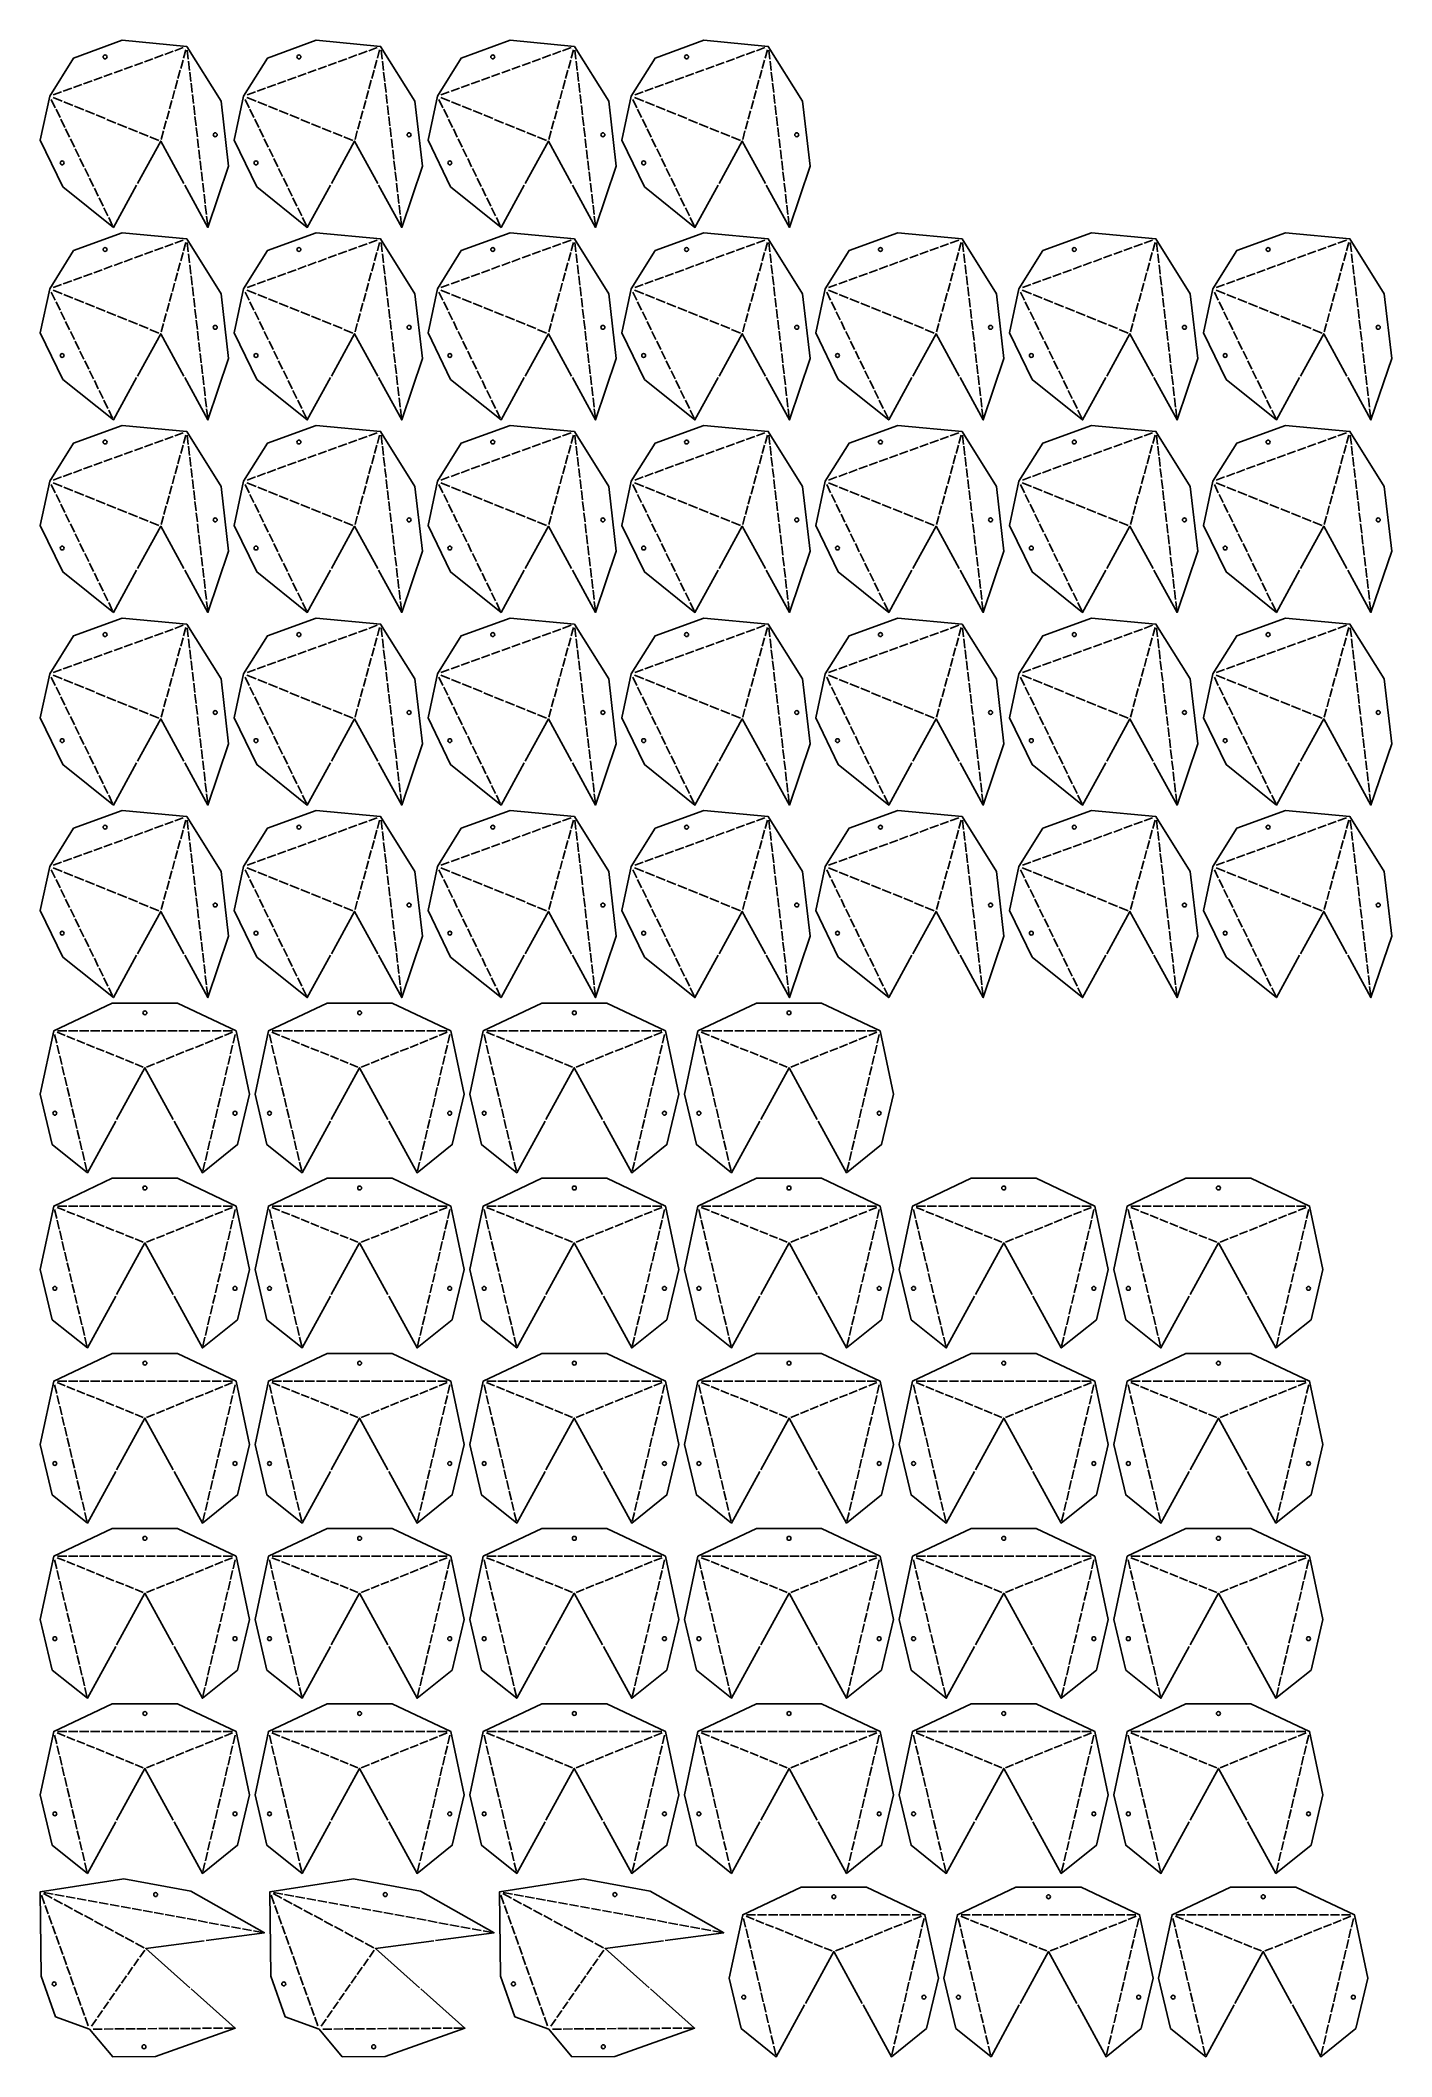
# Model space of a CAD drawing. Header units: millimetres. Extents: x 10 to 1474, y 10 to 2195.
import ezdxf

# ---------------------------------------------------------------- set-up
doc = ezdxf.new("R2010")
doc.units = ezdxf.units.MM
doc.layers.add('CUT', color=1, linetype='CONTINUOUS')

msp = doc.modelspace()

# ---------------------------------------------------------------- linework, layer by layer
at = {"layer": 'CUT'}
for p, q in [((164.924, 2186.809), (155.812, 2183.498)), ((374.924, 2186.809), (365.812, 2183.498)), ((584.924, 2186.809), (575.813, 2183.498)), ((794.925, 2186.809), (785.813, 2183.498)), ((109.967, 2166.839), (100.856, 2163.528)), ((120.959, 2170.833), (111.847, 2167.522)), ((131.95, 2174.827), (122.838, 2171.516)), ((142.941, 2178.821), (133.83, 2175.51)), ((153.932, 2182.815), (144.821, 2179.504)), ((162.099, 2164.285), (164.594, 2173.338)), ((165.125, 2175.266), (167.62, 2184.319)), ((170.315, 2174.18), (169.146, 2184.202)), ((171.715, 2162.172), (170.546, 2172.194)), ((319.968, 2166.839), (310.856, 2163.528)), ((330.959, 2170.833), (321.847, 2167.522)), ((341.95, 2174.827), (332.839, 2171.516)), ((352.941, 2178.821), (343.83, 2175.51)), ((363.933, 2182.815), (354.821, 2179.504)), ((372.099, 2164.285), (374.594, 2173.338)), ((375.126, 2175.266), (377.621, 2184.319)), ((380.315, 2174.18), (379.147, 2184.202)), ((381.715, 2162.172), (380.547, 2172.194)), ((529.968, 2166.839), (520.857, 2163.528)), ((540.959, 2170.833), (531.848, 2167.522)), ((551.951, 2174.827), (542.839, 2171.516)), ((562.942, 2178.821), (553.83, 2175.51)), ((573.933, 2182.815), (564.822, 2179.504)), ((582.1, 2164.285), (584.595, 2173.338)), ((585.126, 2175.266), (587.621, 2184.319)), ((590.315, 2174.18), (589.147, 2184.202)), ((591.715, 2162.172), (590.547, 2172.194)), ((739.968, 2166.839), (730.857, 2163.528)), ((750.96, 2170.833), (741.848, 2167.522)), ((761.951, 2174.827), (752.839, 2171.516)), ((772.942, 2178.821), (763.831, 2175.51)), ((783.933, 2182.815), (774.822, 2179.504)), ((792.1, 2164.285), (794.595, 2173.338)), ((795.126, 2175.266), (797.621, 2184.319)), ((800.316, 2174.18), (799.147, 2184.202)), ((801.716, 2162.172), (800.547, 2172.194)), ((44.02, 2142.874), (34.908, 2139.563)), ((55.011, 2146.868), (45.9, 2143.557)), ((66.002, 2150.862), (56.891, 2147.551)), ((76.994, 2154.856), (67.882, 2151.545)), ((87.985, 2158.85), (78.873, 2155.539)), ((98.976, 2162.844), (89.865, 2159.533)), ((156.046, 2142.322), (158.541, 2151.376)), ((159.073, 2153.304), (161.568, 2162.357)), ((173.115, 2150.163), (171.946, 2160.185)), ((174.515, 2138.155), (173.346, 2148.177)), ((254.02, 2142.874), (244.909, 2139.563)), ((265.011, 2146.868), (255.9, 2143.557)), ((276.003, 2150.862), (266.891, 2147.551)), ((286.994, 2154.856), (277.882, 2151.545)), ((297.985, 2158.85), (288.874, 2155.539)), ((308.976, 2162.844), (299.865, 2159.533)), ((366.047, 2142.322), (368.542, 2151.376)), ((369.073, 2153.304), (371.568, 2162.357)), ((383.115, 2150.163), (381.947, 2160.185)), ((384.515, 2138.155), (383.347, 2148.177)), ((464.021, 2142.874), (454.909, 2139.563)), ((475.012, 2146.868), (465.9, 2143.557)), ((486.003, 2150.862), (476.892, 2147.551)), ((496.994, 2154.856), (487.883, 2151.545)), ((507.986, 2158.85), (498.874, 2155.539)), ((518.977, 2162.844), (509.865, 2159.533)), ((576.047, 2142.322), (578.542, 2151.376)), ((579.073, 2153.304), (581.568, 2162.357)), ((593.115, 2150.163), (591.947, 2160.185)), ((594.515, 2138.155), (593.347, 2148.177)), ((674.021, 2142.874), (664.909, 2139.563)), ((685.012, 2146.868), (675.901, 2143.557)), ((696.003, 2150.862), (686.892, 2147.551)), ((706.995, 2154.856), (697.883, 2151.545)), ((717.986, 2158.85), (708.874, 2155.539)), ((728.977, 2162.844), (719.866, 2159.533)), ((786.048, 2142.322), (788.542, 2151.376)), ((789.074, 2153.304), (791.569, 2162.357)), ((803.116, 2150.163), (801.947, 2160.185)), ((804.516, 2138.155), (803.347, 2148.177)), ((21.906, 2130.605), (26.21, 2121.747)), ((33.663, 2128.73), (23.865, 2132.7)), ((33.029, 2138.88), (23.917, 2135.569)), ((27.084, 2119.948), (31.388, 2111.09)), ((45.315, 2124.009), (35.517, 2127.979)), ((56.967, 2119.288), (47.169, 2123.258)), ((149.994, 2120.36), (152.489, 2129.413)), ((153.02, 2131.341), (155.515, 2140.394)), ((175.915, 2126.146), (174.746, 2136.168)), ((177.314, 2114.137), (176.146, 2124.159)), ((231.906, 2130.605), (236.21, 2121.747)), ((243.663, 2128.73), (233.865, 2132.7)), ((243.029, 2138.88), (233.917, 2135.569)), ((237.084, 2119.948), (241.388, 2111.09)), ((255.315, 2124.009), (245.517, 2127.979)), ((266.967, 2119.288), (257.169, 2123.258)), ((359.994, 2120.36), (362.489, 2129.413)), ((363.02, 2131.341), (365.515, 2140.394)), ((385.915, 2126.146), (384.746, 2136.168)), ((387.315, 2114.137), (386.146, 2124.159)), ((441.906, 2130.605), (446.21, 2121.747)), ((453.664, 2128.73), (443.866, 2132.7)), ((453.029, 2138.88), (443.918, 2135.569)), ((447.085, 2119.948), (451.389, 2111.09)), ((465.316, 2124.009), (455.517, 2127.979)), ((476.968, 2119.288), (467.169, 2123.258)), ((569.995, 2120.36), (572.49, 2129.413)), ((573.021, 2131.341), (575.516, 2140.394)), ((595.915, 2126.146), (594.747, 2136.168)), ((597.315, 2114.137), (596.147, 2124.159)), ((651.907, 2130.605), (656.211, 2121.747)), ((663.664, 2128.73), (653.866, 2132.7)), ((663.03, 2138.88), (653.918, 2135.569)), ((657.085, 2119.948), (661.389, 2111.09)), ((675.316, 2124.009), (665.518, 2127.979)), ((686.968, 2119.288), (677.17, 2123.258)), ((779.995, 2120.36), (782.49, 2129.413)), ((783.021, 2131.341), (785.516, 2140.394)), ((805.916, 2126.146), (804.747, 2136.168)), ((807.316, 2114.137), (806.147, 2124.159)), ((32.262, 2109.291), (36.566, 2100.433)), ((37.44, 2098.634), (41.744, 2089.776)), ((68.619, 2114.567), (58.82, 2118.537)), ((80.271, 2109.845), (70.472, 2113.816)), ((91.922, 2105.124), (82.124, 2109.094)), ((103.574, 2100.403), (93.776, 2104.373)), ((115.226, 2095.682), (105.428, 2099.652)), ((143.941, 2098.398), (146.436, 2107.451)), ((146.968, 2109.379), (149.462, 2118.432)), ((178.714, 2102.129), (177.546, 2112.151)), ((180.114, 2090.12), (178.946, 2100.142)), ((242.262, 2109.291), (246.566, 2100.433)), ((247.44, 2098.634), (251.744, 2089.776)), ((278.619, 2114.567), (268.821, 2118.537)), ((290.271, 2109.845), (280.473, 2113.816)), ((301.923, 2105.124), (292.125, 2109.094)), ((313.575, 2100.403), (303.776, 2104.373)), ((325.227, 2095.682), (315.428, 2099.652)), ((353.942, 2098.398), (356.437, 2107.451)), ((356.968, 2109.379), (359.463, 2118.432)), ((388.715, 2102.129), (387.546, 2112.151)), ((390.115, 2090.12), (388.946, 2100.142)), ((452.263, 2109.291), (456.567, 2100.433)), ((457.441, 2098.634), (461.745, 2089.776)), ((488.619, 2114.567), (478.821, 2118.537)), ((500.271, 2109.845), (490.473, 2113.816)), ((511.923, 2105.124), (502.125, 2109.094)), ((523.575, 2100.403), (513.777, 2104.373)), ((535.227, 2095.682), (525.429, 2099.652)), ((563.942, 2098.398), (566.437, 2107.451)), ((566.968, 2109.379), (569.463, 2118.432)), ((598.715, 2102.129), (597.547, 2112.151)), ((600.115, 2090.12), (598.947, 2100.142)), ((662.263, 2109.291), (666.567, 2100.433)), ((667.441, 2098.634), (671.745, 2089.776)), ((698.62, 2114.567), (688.822, 2118.537)), ((710.272, 2109.845), (700.473, 2113.816)), ((721.924, 2105.124), (712.125, 2109.094)), ((733.575, 2100.403), (723.777, 2104.373)), ((745.227, 2095.682), (735.429, 2099.652)), ((773.942, 2098.398), (776.437, 2107.451)), ((776.969, 2109.379), (779.464, 2118.432)), ((808.716, 2102.129), (807.547, 2112.151)), ((810.116, 2090.12), (808.947, 2100.142)), ((42.618, 2087.977), (46.922, 2079.119)), ((47.796, 2077.32), (52.1, 2068.462)), ((126.878, 2090.961), (117.08, 2094.931)), ((138.53, 2086.239), (128.732, 2090.209)), ((140.915, 2087.416), (143.41, 2096.469)), ((181.514, 2078.112), (180.346, 2088.134)), ((182.914, 2066.103), (181.746, 2076.125)), ((252.619, 2087.977), (256.923, 2079.119)), ((257.797, 2077.32), (262.101, 2068.462)), ((336.878, 2090.961), (327.08, 2094.931)), ((348.53, 2086.239), (338.732, 2090.209)), ((350.915, 2087.416), (353.41, 2096.469)), ((391.515, 2078.112), (390.346, 2088.134)), ((392.915, 2066.103), (391.746, 2076.125)), ((462.619, 2087.977), (466.923, 2079.119)), ((467.797, 2077.32), (472.101, 2068.462)), ((546.879, 2090.961), (537.081, 2094.931)), ((558.531, 2086.239), (548.732, 2090.209)), ((560.916, 2087.416), (563.411, 2096.469)), ((601.515, 2078.112), (600.347, 2088.134)), ((602.915, 2066.103), (601.747, 2076.125)), ((672.619, 2087.977), (676.923, 2079.119)), ((677.797, 2077.32), (682.101, 2068.462)), ((756.879, 2090.961), (747.081, 2094.931)), ((768.531, 2086.239), (758.733, 2090.209)), ((770.916, 2087.416), (773.411, 2096.469)), ((811.516, 2078.112), (810.347, 2088.134)), ((812.916, 2066.103), (811.747, 2076.125)), ((52.974, 2066.663), (57.278, 2057.805)), ((58.152, 2056.006), (62.457, 2047.148)), ((184.314, 2054.094), (183.146, 2064.116)), ((262.975, 2066.663), (267.279, 2057.805)), ((268.153, 2056.006), (272.457, 2047.148)), ((394.315, 2054.094), (393.146, 2064.116)), ((472.975, 2066.663), (477.279, 2057.805)), ((478.153, 2056.006), (482.457, 2047.148)), ((604.315, 2054.094), (603.147, 2064.116)), ((682.976, 2066.663), (687.28, 2057.805)), ((688.154, 2056.006), (692.458, 2047.148)), ((814.316, 2054.094), (813.147, 2064.116)), ((63.331, 2045.349), (67.635, 2036.491)), ((68.509, 2034.693), (72.813, 2025.835)), ((185.714, 2042.086), (184.546, 2052.108)), ((187.114, 2030.077), (185.946, 2040.099)), ((273.331, 2045.349), (277.635, 2036.491)), ((278.509, 2034.693), (282.813, 2025.835)), ((395.715, 2042.086), (394.546, 2052.108)), ((397.115, 2030.077), (395.946, 2040.099)), ((483.331, 2045.349), (487.635, 2036.491)), ((488.509, 2034.693), (492.814, 2025.835)), ((605.715, 2042.086), (604.547, 2052.108)), ((607.115, 2030.077), (605.947, 2040.099)), ((693.332, 2045.349), (697.636, 2036.491)), ((698.51, 2034.693), (702.814, 2025.835)), ((815.716, 2042.086), (814.547, 2052.108)), ((817.116, 2030.077), (815.947, 2040.099)), ((73.687, 2024.036), (77.991, 2015.178)), ((78.865, 2013.379), (83.169, 2004.521)), ((188.514, 2018.069), (187.346, 2028.091)), ((189.914, 2006.06), (188.746, 2016.082)), ((283.687, 2024.036), (287.991, 2015.178)), ((288.865, 2013.379), (293.169, 2004.521)), ((398.515, 2018.069), (397.346, 2028.091)), ((399.915, 2006.06), (398.746, 2016.082)), ((493.688, 2024.036), (497.992, 2015.178)), ((498.866, 2013.379), (503.17, 2004.521)), ((608.515, 2018.069), (607.347, 2028.091)), ((609.915, 2006.06), (608.747, 2016.082)), ((703.688, 2024.036), (707.992, 2015.178)), ((708.866, 2013.379), (713.17, 2004.521)), ((818.516, 2018.069), (817.347, 2028.091)), ((819.915, 2006.06), (818.747, 2016.082)), ((84.043, 2002.722), (88.347, 1993.864)), ((191.314, 1994.051), (190.146, 2004.073)), ((294.043, 2002.722), (298.347, 1993.864)), ((401.315, 1994.051), (400.146, 2004.073)), ((504.044, 2002.722), (508.348, 1993.864)), ((611.315, 1994.051), (610.147, 2004.073)), ((714.044, 2002.722), (718.348, 1993.864)), ((821.315, 1994.051), (820.147, 2004.073)), ((142.941, 1970.174), (133.83, 1966.863)), ((153.932, 1974.169), (144.821, 1970.858)), ((164.924, 1978.163), (155.812, 1974.852)), ((165.125, 1966.62), (167.62, 1975.673)), ((170.315, 1965.534), (169.146, 1975.556)), ((352.941, 1970.174), (343.83, 1966.863)), ((363.933, 1974.169), (354.821, 1970.858)), ((374.924, 1978.163), (365.812, 1974.852)), ((375.126, 1966.62), (377.621, 1975.673)), ((380.315, 1965.534), (379.147, 1975.556)), ((562.942, 1970.174), (553.83, 1966.863)), ((573.933, 1974.169), (564.822, 1970.858)), ((584.924, 1978.163), (575.813, 1974.852)), ((585.126, 1966.62), (587.621, 1975.673)), ((590.315, 1965.534), (589.147, 1975.556)), ((772.942, 1970.174), (763.831, 1966.863)), ((783.933, 1974.169), (774.822, 1970.858)), ((794.925, 1978.163), (785.813, 1974.852)), ((795.126, 1966.62), (797.621, 1975.673)), ((800.316, 1965.534), (799.147, 1975.556)), ((982.943, 1970.174), (973.831, 1966.863)), ((993.934, 1974.169), (984.822, 1970.858)), ((1004.925, 1978.163), (995.814, 1974.852)), ((1005.127, 1966.62), (1007.622, 1975.673)), ((1010.316, 1965.534), (1009.148, 1975.556)), ((1192.943, 1970.174), (1183.831, 1966.863)), ((1203.934, 1974.169), (1194.823, 1970.858)), ((1214.925, 1978.163), (1205.814, 1974.852)), ((1215.127, 1966.62), (1217.622, 1975.673)), ((1220.316, 1965.534), (1219.148, 1975.556)), ((1402.943, 1970.174), (1393.832, 1966.863)), ((1413.935, 1974.169), (1404.823, 1970.858)), ((1424.926, 1978.163), (1415.814, 1974.852)), ((1425.128, 1966.62), (1427.623, 1975.673)), ((1430.317, 1965.534), (1429.148, 1975.556)), ((76.994, 1946.21), (67.882, 1942.899)), ((87.985, 1950.204), (78.873, 1946.893)), ((98.976, 1954.198), (89.865, 1950.887)), ((109.967, 1958.192), (100.856, 1954.881)), ((120.959, 1962.186), (111.847, 1958.875)), ((131.95, 1966.18), (122.838, 1962.869)), ((159.073, 1944.657), (161.568, 1953.71)), ((162.099, 1955.638), (164.594, 1964.691)), ((171.715, 1953.525), (170.546, 1963.547)), ((173.115, 1941.517), (171.946, 1951.539)), ((286.994, 1946.21), (277.882, 1942.899)), ((297.985, 1950.204), (288.874, 1946.893)), ((308.976, 1954.198), (299.865, 1950.887)), ((319.968, 1958.192), (310.856, 1954.881)), ((330.959, 1962.186), (321.847, 1958.875)), ((341.95, 1966.18), (332.839, 1962.869)), ((369.073, 1944.657), (371.568, 1953.71)), ((372.099, 1955.638), (374.594, 1964.691)), ((381.715, 1953.525), (380.547, 1963.547)), ((383.115, 1941.517), (381.947, 1951.539)), ((496.994, 1946.21), (487.883, 1942.899)), ((507.986, 1950.204), (498.874, 1946.893)), ((518.977, 1954.198), (509.865, 1950.887)), ((529.968, 1958.192), (520.857, 1954.881)), ((540.959, 1962.186), (531.848, 1958.875)), ((551.951, 1966.18), (542.839, 1962.869)), ((579.073, 1944.657), (581.568, 1953.71)), ((582.1, 1955.638), (584.595, 1964.691)), ((591.715, 1953.525), (590.547, 1963.547)), ((593.115, 1941.517), (591.947, 1951.539)), ((706.995, 1946.21), (697.883, 1942.899)), ((717.986, 1950.204), (708.874, 1946.893)), ((728.977, 1954.198), (719.866, 1950.887)), ((739.968, 1958.192), (730.857, 1954.881)), ((750.96, 1962.186), (741.848, 1958.875)), ((761.951, 1966.18), (752.839, 1962.869)), ((789.074, 1944.657), (791.569, 1953.71)), ((792.1, 1955.638), (794.595, 1964.691)), ((801.716, 1953.525), (800.547, 1963.547)), ((803.116, 1941.517), (801.947, 1951.539)), ((916.995, 1946.21), (907.884, 1942.899)), ((927.986, 1950.204), (918.875, 1946.893)), ((938.978, 1954.198), (929.866, 1950.887)), ((949.969, 1958.192), (940.857, 1954.881)), ((960.96, 1962.186), (951.849, 1958.875)), ((971.951, 1966.18), (962.84, 1962.869)), ((999.074, 1944.657), (1001.569, 1953.71)), ((1002.101, 1955.638), (1004.595, 1964.691)), ((1011.716, 1953.525), (1010.548, 1963.547)), ((1013.116, 1941.517), (1011.948, 1951.539)), ((1126.995, 1946.21), (1117.884, 1942.899)), ((1137.987, 1950.204), (1128.875, 1946.893)), ((1148.978, 1954.198), (1139.866, 1950.887)), ((1159.969, 1958.192), (1150.858, 1954.881)), ((1170.96, 1962.186), (1161.849, 1958.875)), ((1181.952, 1966.18), (1172.84, 1962.869)), ((1209.075, 1944.657), (1211.57, 1953.71)), ((1212.101, 1955.638), (1214.596, 1964.691)), ((1221.716, 1953.525), (1220.548, 1963.547)), ((1223.116, 1941.517), (1221.948, 1951.539)), ((1336.996, 1946.21), (1327.884, 1942.899)), ((1347.987, 1950.204), (1338.876, 1946.893)), ((1358.978, 1954.198), (1349.867, 1950.887)), ((1369.97, 1958.192), (1360.858, 1954.881)), ((1380.961, 1962.186), (1371.849, 1958.875)), ((1391.952, 1966.18), (1382.841, 1962.869)), ((1419.075, 1944.657), (1421.57, 1953.71)), ((1422.101, 1955.638), (1424.596, 1964.691)), ((1431.717, 1953.525), (1430.548, 1963.547)), ((1433.117, 1941.517), (1431.948, 1951.539)), ((33.663, 1920.084), (23.865, 1924.054)), ((33.029, 1930.233), (23.917, 1926.922)), ((44.02, 1934.227), (34.908, 1930.916)), ((55.011, 1938.221), (45.9, 1934.91)), ((66.002, 1942.216), (56.891, 1938.905)), ((153.02, 1922.695), (155.515, 1931.748)), ((156.046, 1933.676), (158.541, 1942.729)), ((174.515, 1929.508), (173.346, 1939.53)), ((175.915, 1917.499), (174.746, 1927.521)), ((243.663, 1920.084), (233.865, 1924.054)), ((243.029, 1930.233), (233.917, 1926.922)), ((254.02, 1934.227), (244.909, 1930.916)), ((265.011, 1938.221), (255.9, 1934.91)), ((276.003, 1942.216), (266.891, 1938.905)), ((363.02, 1922.695), (365.515, 1931.748)), ((366.047, 1933.676), (368.542, 1942.729)), ((384.515, 1929.508), (383.347, 1939.53)), ((385.915, 1917.499), (384.746, 1927.521)), ((453.664, 1920.084), (443.866, 1924.054)), ((453.029, 1930.233), (443.918, 1926.922)), ((464.021, 1934.227), (454.909, 1930.916)), ((475.012, 1938.221), (465.9, 1934.91)), ((486.003, 1942.216), (476.892, 1938.905)), ((573.021, 1922.695), (575.516, 1931.748)), ((576.047, 1933.676), (578.542, 1942.729)), ((594.515, 1929.508), (593.347, 1939.53)), ((595.915, 1917.499), (594.747, 1927.521)), ((663.664, 1920.084), (653.866, 1924.054)), ((663.03, 1930.233), (653.918, 1926.922)), ((674.021, 1934.227), (664.909, 1930.916)), ((685.012, 1938.221), (675.901, 1934.91)), ((696.003, 1942.216), (686.892, 1938.905)), ((783.021, 1922.695), (785.516, 1931.748)), ((786.048, 1933.676), (788.542, 1942.729)), ((804.516, 1929.508), (803.347, 1939.53)), ((805.916, 1917.499), (804.747, 1927.521)), ((873.665, 1920.084), (863.866, 1924.054)), ((873.03, 1930.233), (863.919, 1926.922)), ((884.021, 1934.227), (874.91, 1930.916)), ((895.013, 1938.221), (885.901, 1934.91)), ((906.004, 1942.216), (896.892, 1938.905)), ((993.022, 1922.695), (995.517, 1931.748)), ((996.048, 1933.676), (998.543, 1942.729)), ((1014.516, 1929.508), (1013.348, 1939.53)), ((1015.916, 1917.499), (1014.748, 1927.521)), ((1083.665, 1920.084), (1073.867, 1924.054)), ((1083.03, 1930.233), (1073.919, 1926.922)), ((1094.022, 1934.227), (1084.91, 1930.916)), ((1105.013, 1938.221), (1095.901, 1934.91)), ((1116.004, 1942.216), (1106.893, 1938.905)), ((1203.022, 1922.695), (1205.517, 1931.748)), ((1206.048, 1933.676), (1208.543, 1942.729)), ((1224.516, 1929.508), (1223.348, 1939.53)), ((1225.916, 1917.499), (1224.748, 1927.521)), ((1293.665, 1920.084), (1283.867, 1924.054)), ((1293.031, 1930.233), (1283.919, 1926.922)), ((1304.022, 1934.227), (1294.911, 1930.916)), ((1315.013, 1938.221), (1305.902, 1934.91)), ((1326.005, 1942.216), (1316.893, 1938.905)), ((1413.022, 1922.695), (1415.517, 1931.748)), ((1416.049, 1933.676), (1418.544, 1942.729)), ((1434.517, 1929.508), (1433.348, 1939.53)), ((1435.917, 1917.499), (1434.748, 1927.521)), ((21.906, 1921.958), (26.21, 1913.1)), ((27.084, 1911.301), (31.388, 1902.443)), ((45.315, 1915.362), (35.517, 1919.333)), ((56.967, 1910.641), (47.169, 1914.611)), ((68.619, 1905.92), (58.82, 1909.89)), ((80.271, 1901.199), (70.472, 1905.169)), ((146.968, 1900.732), (149.462, 1909.785)), ((149.994, 1911.713), (152.489, 1920.767)), ((177.314, 1905.491), (176.146, 1915.513)), ((178.714, 1893.482), (177.546, 1903.504)), ((231.906, 1921.958), (236.21, 1913.1)), ((237.084, 1911.301), (241.388, 1902.443)), ((255.315, 1915.362), (245.517, 1919.333)), ((266.967, 1910.641), (257.169, 1914.611)), ((278.619, 1905.92), (268.821, 1909.89)), ((290.271, 1901.199), (280.473, 1905.169)), ((356.968, 1900.732), (359.463, 1909.785)), ((359.994, 1911.713), (362.489, 1920.767)), ((387.315, 1905.491), (386.146, 1915.513)), ((388.715, 1893.482), (387.546, 1903.504)), ((441.906, 1921.958), (446.21, 1913.1)), ((447.085, 1911.301), (451.389, 1902.443)), ((465.316, 1915.362), (455.517, 1919.333)), ((476.968, 1910.641), (467.169, 1914.611)), ((488.619, 1905.92), (478.821, 1909.89)), ((500.271, 1901.199), (490.473, 1905.169)), ((566.968, 1900.732), (569.463, 1909.785)), ((569.995, 1911.713), (572.49, 1920.767)), ((597.315, 1905.491), (596.147, 1915.513)), ((598.715, 1893.482), (597.547, 1903.504)), ((651.907, 1921.958), (656.211, 1913.1)), ((657.085, 1911.301), (661.389, 1902.443)), ((675.316, 1915.362), (665.518, 1919.333)), ((686.968, 1910.641), (677.17, 1914.611)), ((698.62, 1905.92), (688.822, 1909.89)), ((710.272, 1901.199), (700.473, 1905.169)), ((776.969, 1900.732), (779.464, 1909.785)), ((779.995, 1911.713), (782.49, 1920.767)), ((807.316, 1905.491), (806.147, 1915.513)), ((808.716, 1893.482), (807.547, 1903.504)), ((861.907, 1921.958), (866.211, 1913.1)), ((867.085, 1911.301), (871.389, 1902.443)), ((885.316, 1915.362), (875.518, 1919.333)), ((896.968, 1910.641), (887.17, 1914.611)), ((908.62, 1905.92), (898.822, 1909.89)), ((920.272, 1901.199), (910.474, 1905.169)), ((986.969, 1900.732), (989.464, 1909.785)), ((989.995, 1911.713), (992.49, 1920.767)), ((1017.316, 1905.491), (1016.148, 1915.513)), ((1018.716, 1893.482), (1017.548, 1903.504)), ((1071.908, 1921.958), (1076.212, 1913.1)), ((1077.086, 1911.301), (1081.39, 1902.443)), ((1095.317, 1915.362), (1085.519, 1919.333)), ((1106.969, 1910.641), (1097.17, 1914.611)), ((1118.621, 1905.92), (1108.822, 1909.89)), ((1130.272, 1901.199), (1120.474, 1905.169)), ((1196.969, 1900.732), (1199.464, 1909.785)), ((1199.996, 1911.713), (1202.491, 1920.767)), ((1227.316, 1905.491), (1226.148, 1915.513)), ((1228.716, 1893.482), (1227.548, 1903.504)), ((1281.908, 1921.958), (1286.212, 1913.1)), ((1287.086, 1911.301), (1291.39, 1902.443)), ((1305.317, 1915.362), (1295.519, 1919.333)), ((1316.969, 1910.641), (1307.171, 1914.611)), ((1328.621, 1905.92), (1318.823, 1909.89)), ((1340.273, 1901.199), (1330.475, 1905.169)), ((1406.97, 1900.732), (1409.465, 1909.785)), ((1409.996, 1911.713), (1412.491, 1920.767)), ((1437.317, 1905.491), (1436.148, 1915.513)), ((1438.717, 1893.482), (1437.548, 1903.504)), ((32.262, 1900.644), (36.566, 1891.786)), ((37.44, 1889.987), (41.744, 1881.129)), ((42.618, 1879.331), (46.922, 1870.473)), ((91.922, 1896.478), (82.124, 1900.448)), ((103.574, 1891.756), (93.776, 1895.727)), ((115.226, 1887.035), (105.428, 1891.005)), ((126.878, 1882.314), (117.08, 1886.284)), ((138.53, 1877.593), (128.732, 1881.563)), ((140.915, 1878.77), (143.41, 1887.823)), ((143.941, 1889.751), (146.436, 1898.804)), ((180.114, 1881.474), (178.946, 1891.496)), ((181.514, 1869.465), (180.346, 1879.487)), ((242.262, 1900.644), (246.566, 1891.786)), ((247.44, 1889.987), (251.744, 1881.129)), ((252.619, 1879.331), (256.923, 1870.473)), ((301.923, 1896.478), (292.125, 1900.448)), ((313.575, 1891.756), (303.776, 1895.727)), ((325.227, 1887.035), (315.428, 1891.005)), ((336.878, 1882.314), (327.08, 1886.284)), ((348.53, 1877.593), (338.732, 1881.563)), ((350.915, 1878.77), (353.41, 1887.823)), ((353.942, 1889.751), (356.437, 1898.804)), ((390.115, 1881.474), (388.946, 1891.496)), ((391.515, 1869.465), (390.346, 1879.487)), ((452.263, 1900.644), (456.567, 1891.786)), ((457.441, 1889.987), (461.745, 1881.129)), ((462.619, 1879.331), (466.923, 1870.473)), ((511.923, 1896.478), (502.125, 1900.448)), ((523.575, 1891.756), (513.777, 1895.727)), ((535.227, 1887.035), (525.429, 1891.005)), ((546.879, 1882.314), (537.081, 1886.284)), ((558.531, 1877.593), (548.732, 1881.563)), ((560.916, 1878.77), (563.411, 1887.823)), ((563.942, 1889.751), (566.437, 1898.804)), ((600.115, 1881.474), (598.947, 1891.496)), ((601.515, 1869.465), (600.347, 1879.487)), ((662.263, 1900.644), (666.567, 1891.786)), ((667.441, 1889.987), (671.745, 1881.129)), ((672.619, 1879.331), (676.923, 1870.473)), ((721.924, 1896.478), (712.125, 1900.448)), ((733.575, 1891.756), (723.777, 1895.727)), ((745.227, 1887.035), (735.429, 1891.005)), ((756.879, 1882.314), (747.081, 1886.284)), ((768.531, 1877.593), (758.733, 1881.563)), ((770.916, 1878.77), (773.411, 1887.823)), ((773.942, 1889.751), (776.437, 1898.804)), ((810.116, 1881.474), (808.947, 1891.496)), ((811.516, 1869.465), (810.347, 1879.487)), ((872.263, 1900.644), (876.567, 1891.786)), ((877.442, 1889.987), (881.746, 1881.129)), ((882.62, 1879.331), (886.924, 1870.473)), ((931.924, 1896.478), (922.126, 1900.448)), ((943.576, 1891.756), (933.778, 1895.727)), ((955.228, 1887.035), (945.429, 1891.005)), ((966.88, 1882.314), (957.081, 1886.284)), ((978.531, 1877.593), (968.733, 1881.563)), ((980.916, 1878.77), (983.411, 1887.823)), ((983.943, 1889.751), (986.438, 1898.804)), ((1020.116, 1881.474), (1018.948, 1891.496)), ((1021.516, 1869.465), (1020.348, 1879.487)), ((1082.264, 1900.644), (1086.568, 1891.786)), ((1087.442, 1889.987), (1091.746, 1881.129)), ((1092.62, 1879.331), (1096.924, 1870.473)), ((1141.924, 1896.478), (1132.126, 1900.448)), ((1153.576, 1891.756), (1143.778, 1895.727)), ((1165.228, 1887.035), (1155.43, 1891.005)), ((1176.88, 1882.314), (1167.082, 1886.284)), ((1188.532, 1877.593), (1178.734, 1881.563)), ((1190.917, 1878.77), (1193.412, 1887.823)), ((1193.943, 1889.751), (1196.438, 1898.804)), ((1230.116, 1881.474), (1228.948, 1891.496)), ((1231.516, 1869.465), (1230.348, 1879.487)), ((1292.264, 1900.644), (1296.568, 1891.786)), ((1297.442, 1889.987), (1301.746, 1881.129)), ((1302.62, 1879.331), (1306.924, 1870.473)), ((1351.925, 1896.478), (1342.126, 1900.448)), ((1363.577, 1891.756), (1353.778, 1895.727)), ((1375.228, 1887.035), (1365.43, 1891.005)), ((1386.88, 1882.314), (1377.082, 1886.284)), ((1398.532, 1877.593), (1388.734, 1881.563)), ((1400.917, 1878.77), (1403.412, 1887.823)), ((1403.943, 1889.751), (1406.438, 1898.804)), ((1440.117, 1881.474), (1438.948, 1891.496)), ((1441.517, 1869.465), (1440.348, 1879.487)), ((47.796, 1868.674), (52.1, 1859.816)), ((52.974, 1858.017), (57.278, 1849.159)), ((182.914, 1857.456), (181.746, 1867.478)), ((257.797, 1868.674), (262.101, 1859.816)), ((262.975, 1858.017), (267.279, 1849.159)), ((392.915, 1857.456), (391.746, 1867.478)), ((467.797, 1868.674), (472.101, 1859.816)), ((472.975, 1858.017), (477.279, 1849.159)), ((602.915, 1857.456), (601.747, 1867.478)), ((677.797, 1868.674), (682.101, 1859.816)), ((682.976, 1858.017), (687.28, 1849.159)), ((812.916, 1857.456), (811.747, 1867.478)), ((887.798, 1868.674), (892.102, 1859.816)), ((892.976, 1858.017), (897.28, 1849.159)), ((1022.916, 1857.456), (1021.748, 1867.478)), ((1097.798, 1868.674), (1102.102, 1859.816)), ((1102.976, 1858.017), (1107.28, 1849.159)), ((1232.916, 1857.456), (1231.748, 1867.478)), ((1307.799, 1868.674), (1312.103, 1859.816)), ((1312.977, 1858.017), (1317.281, 1849.159)), ((1442.917, 1857.456), (1441.748, 1867.478)), ((58.152, 1847.36), (62.457, 1838.502)), ((63.331, 1836.703), (67.635, 1827.845)), ((184.314, 1845.448), (183.146, 1855.47)), ((185.714, 1833.439), (184.546, 1843.461)), ((268.153, 1847.36), (272.457, 1838.502)), ((273.331, 1836.703), (277.635, 1827.845)), ((394.315, 1845.448), (393.146, 1855.47)), ((395.715, 1833.439), (394.546, 1843.461)), ((478.153, 1847.36), (482.457, 1838.502)), ((483.331, 1836.703), (487.635, 1827.845)), ((604.315, 1845.448), (603.147, 1855.47)), ((605.715, 1833.439), (604.547, 1843.461)), ((688.154, 1847.36), (692.458, 1838.502)), ((693.332, 1836.703), (697.636, 1827.845)), ((814.316, 1845.448), (813.147, 1855.47)), ((815.716, 1833.439), (814.547, 1843.461)), ((898.154, 1847.36), (902.458, 1838.502)), ((903.332, 1836.703), (907.636, 1827.845)), ((1024.316, 1845.448), (1023.148, 1855.47)), ((1025.716, 1833.439), (1024.548, 1843.461)), ((1108.154, 1847.36), (1112.458, 1838.502)), ((1113.332, 1836.703), (1117.637, 1827.845)), ((1234.316, 1845.448), (1233.148, 1855.47)), ((1235.716, 1833.439), (1234.548, 1843.461)), ((1318.155, 1847.36), (1322.459, 1838.502)), ((1323.333, 1836.703), (1327.637, 1827.845)), ((1444.317, 1845.448), (1443.148, 1855.47)), ((1445.717, 1833.439), (1444.548, 1843.461)), ((68.509, 1826.046), (72.813, 1817.188)), ((73.687, 1815.389), (77.991, 1806.531)), ((187.114, 1821.431), (185.946, 1831.453)), ((188.514, 1809.422), (187.346, 1819.444)), ((278.509, 1826.046), (282.813, 1817.188)), ((283.687, 1815.389), (287.991, 1806.531)), ((397.115, 1821.431), (395.946, 1831.453)), ((398.515, 1809.422), (397.346, 1819.444)), ((488.509, 1826.046), (492.814, 1817.188)), ((493.688, 1815.389), (497.992, 1806.531)), ((607.115, 1821.431), (605.947, 1831.453)), ((608.515, 1809.422), (607.347, 1819.444)), ((698.51, 1826.046), (702.814, 1817.188)), ((703.688, 1815.389), (707.992, 1806.531)), ((817.116, 1821.431), (815.947, 1831.453)), ((818.516, 1809.422), (817.347, 1819.444)), ((908.51, 1826.046), (912.814, 1817.188)), ((913.688, 1815.389), (917.992, 1806.531)), ((1027.116, 1821.431), (1025.948, 1831.453)), ((1028.516, 1809.422), (1027.347, 1819.444)), ((1118.511, 1826.046), (1122.815, 1817.188)), ((1123.689, 1815.389), (1127.993, 1806.531)), ((1237.116, 1821.431), (1235.948, 1831.453)), ((1238.516, 1809.422), (1237.348, 1819.444)), ((1328.511, 1826.046), (1332.815, 1817.188)), ((1333.689, 1815.389), (1337.993, 1806.531)), ((1447.117, 1821.431), (1445.948, 1831.453)), ((1448.517, 1809.422), (1447.348, 1819.444)), ((78.865, 1804.732), (83.169, 1795.874)), ((84.043, 1794.075), (88.347, 1785.217)), ((189.914, 1797.414), (188.746, 1807.436)), ((191.314, 1785.405), (190.146, 1795.427)), ((288.865, 1804.732), (293.169, 1795.874)), ((294.043, 1794.075), (298.347, 1785.217)), ((399.915, 1797.414), (398.746, 1807.436)), ((401.315, 1785.405), (400.146, 1795.427)), ((498.866, 1804.732), (503.17, 1795.874)), ((504.044, 1794.075), (508.348, 1785.217)), ((609.915, 1797.414), (608.747, 1807.436)), ((611.315, 1785.405), (610.147, 1795.427)), ((708.866, 1804.732), (713.17, 1795.874)), ((714.044, 1794.075), (718.348, 1785.217)), ((819.915, 1797.414), (818.747, 1807.436)), ((821.315, 1785.405), (820.147, 1795.427)), ((918.866, 1804.732), (923.17, 1795.874)), ((924.045, 1794.075), (928.349, 1785.217)), ((1029.916, 1797.414), (1028.747, 1807.436)), ((1031.316, 1785.405), (1030.147, 1795.427)), ((1128.867, 1804.732), (1133.171, 1795.874)), ((1134.045, 1794.075), (1138.349, 1785.217)), ((1239.916, 1797.414), (1238.748, 1807.436)), ((1241.316, 1785.405), (1240.148, 1795.427)), ((1338.867, 1804.732), (1343.171, 1795.874)), ((1344.045, 1794.075), (1348.349, 1785.217)), ((1449.917, 1797.414), (1448.748, 1807.436)), ((1451.317, 1785.405), (1450.148, 1795.427)), ((109.967, 1749.546), (100.856, 1746.235)), ((120.959, 1753.54), (111.847, 1750.229)), ((131.95, 1757.534), (122.838, 1754.223)), ((142.941, 1761.528), (133.83, 1758.217)), ((153.932, 1765.522), (144.821, 1762.211)), ((164.924, 1769.516), (155.812, 1766.205)), ((162.099, 1746.992), (164.594, 1756.045)), ((165.125, 1757.973), (167.62, 1767.026)), ((170.315, 1756.887), (169.146, 1766.909)), ((171.715, 1744.879), (170.546, 1754.901)), ((319.968, 1749.546), (310.856, 1746.235)), ((330.959, 1753.54), (321.847, 1750.229)), ((341.95, 1757.534), (332.839, 1754.223)), ((352.941, 1761.528), (343.83, 1758.217)), ((363.933, 1765.522), (354.821, 1762.211)), ((374.924, 1769.516), (365.812, 1766.205)), ((372.099, 1746.992), (374.594, 1756.045)), ((375.126, 1757.973), (377.621, 1767.026)), ((380.315, 1756.887), (379.147, 1766.909)), ((381.715, 1744.879), (380.547, 1754.901)), ((529.968, 1749.546), (520.857, 1746.235)), ((540.959, 1753.54), (531.848, 1750.229)), ((551.951, 1757.534), (542.839, 1754.223)), ((562.942, 1761.528), (553.83, 1758.217)), ((573.933, 1765.522), (564.822, 1762.211)), ((584.924, 1769.516), (575.813, 1766.205)), ((582.1, 1746.992), (584.595, 1756.045)), ((585.126, 1757.973), (587.621, 1767.026)), ((590.315, 1756.887), (589.147, 1766.909)), ((591.715, 1744.879), (590.547, 1754.901)), ((739.968, 1749.546), (730.857, 1746.235)), ((750.96, 1753.54), (741.848, 1750.229)), ((761.951, 1757.534), (752.839, 1754.223)), ((772.942, 1761.528), (763.831, 1758.217)), ((783.933, 1765.522), (774.822, 1762.211)), ((794.925, 1769.516), (785.813, 1766.205)), ((792.1, 1746.992), (794.595, 1756.045)), ((795.126, 1757.973), (797.621, 1767.026)), ((800.316, 1756.887), (799.147, 1766.909)), ((801.716, 1744.879), (800.547, 1754.901)), ((949.969, 1749.546), (940.857, 1746.235)), ((960.96, 1753.54), (951.849, 1750.229)), ((971.951, 1757.534), (962.84, 1754.223)), ((982.943, 1761.528), (973.831, 1758.217)), ((993.934, 1765.522), (984.822, 1762.211)), ((1004.925, 1769.516), (995.814, 1766.205)), ((1002.101, 1746.992), (1004.595, 1756.045)), ((1005.127, 1757.973), (1007.622, 1767.026)), ((1010.316, 1756.887), (1009.148, 1766.909)), ((1011.716, 1744.879), (1010.548, 1754.901)), ((1159.969, 1749.546), (1150.858, 1746.235)), ((1170.96, 1753.54), (1161.849, 1750.229)), ((1181.952, 1757.534), (1172.84, 1754.223)), ((1192.943, 1761.528), (1183.831, 1758.217)), ((1203.934, 1765.522), (1194.823, 1762.211)), ((1214.925, 1769.516), (1205.814, 1766.205)), ((1212.101, 1746.992), (1214.596, 1756.045)), ((1215.127, 1757.973), (1217.622, 1767.026)), ((1220.316, 1756.887), (1219.148, 1766.909)), ((1221.716, 1744.879), (1220.548, 1754.901)), ((1369.97, 1749.546), (1360.858, 1746.235)), ((1380.961, 1753.54), (1371.849, 1750.229)), ((1391.952, 1757.534), (1382.841, 1754.223)), ((1402.943, 1761.528), (1393.832, 1758.217)), ((1413.935, 1765.522), (1404.823, 1762.211)), ((1424.926, 1769.516), (1415.814, 1766.205)), ((1422.101, 1746.992), (1424.596, 1756.045)), ((1425.128, 1757.973), (1427.623, 1767.026)), ((1430.317, 1756.887), (1429.148, 1766.909)), ((1431.717, 1744.879), (1430.548, 1754.901)), ((55.011, 1729.575), (45.9, 1726.264)), ((66.002, 1733.569), (56.891, 1730.258)), ((76.994, 1737.563), (67.882, 1734.252)), ((87.985, 1741.557), (78.873, 1738.246)), ((98.976, 1745.551), (89.865, 1742.24)), ((156.046, 1725.029), (158.541, 1734.083)), ((159.073, 1736.011), (161.568, 1745.064)), ((173.115, 1732.87), (171.946, 1742.892)), ((174.515, 1720.861), (173.346, 1730.884)), ((265.011, 1729.575), (255.9, 1726.264)), ((276.003, 1733.569), (266.891, 1730.258)), ((286.994, 1737.563), (277.882, 1734.252)), ((297.985, 1741.557), (288.874, 1738.246)), ((308.976, 1745.551), (299.865, 1742.24)), ((366.047, 1725.029), (368.542, 1734.083)), ((369.073, 1736.011), (371.568, 1745.064)), ((383.115, 1732.87), (381.947, 1742.892)), ((384.515, 1720.861), (383.347, 1730.884)), ((475.012, 1729.575), (465.9, 1726.264)), ((486.003, 1733.569), (476.892, 1730.258)), ((496.994, 1737.563), (487.883, 1734.252)), ((507.986, 1741.557), (498.874, 1738.246)), ((518.977, 1745.551), (509.865, 1742.24)), ((576.047, 1725.029), (578.542, 1734.083)), ((579.073, 1736.011), (581.568, 1745.064)), ((593.115, 1732.87), (591.947, 1742.892)), ((594.515, 1720.861), (593.347, 1730.884)), ((685.012, 1729.575), (675.901, 1726.264)), ((696.003, 1733.569), (686.892, 1730.258)), ((706.995, 1737.563), (697.883, 1734.252)), ((717.986, 1741.557), (708.874, 1738.246)), ((728.977, 1745.551), (719.866, 1742.24)), ((786.048, 1725.029), (788.542, 1734.083)), ((789.074, 1736.011), (791.569, 1745.064)), ((803.116, 1732.87), (801.947, 1742.892)), ((804.516, 1720.861), (803.347, 1730.884)), ((895.013, 1729.575), (885.901, 1726.264)), ((906.004, 1733.569), (896.892, 1730.258)), ((916.995, 1737.563), (907.884, 1734.252)), ((927.986, 1741.557), (918.875, 1738.246)), ((938.978, 1745.551), (929.866, 1742.24)), ((996.048, 1725.029), (998.543, 1734.083)), ((999.074, 1736.011), (1001.569, 1745.064)), ((1013.116, 1732.87), (1011.948, 1742.892)), ((1014.516, 1720.861), (1013.348, 1730.884)), ((1105.013, 1729.575), (1095.901, 1726.264)), ((1116.004, 1733.569), (1106.893, 1730.258)), ((1126.995, 1737.563), (1117.884, 1734.252)), ((1137.987, 1741.557), (1128.875, 1738.246)), ((1148.978, 1745.551), (1139.866, 1742.24)), ((1206.048, 1725.029), (1208.543, 1734.083)), ((1209.075, 1736.011), (1211.57, 1745.064)), ((1223.116, 1732.87), (1221.948, 1742.892)), ((1224.516, 1720.861), (1223.348, 1730.884)), ((1315.013, 1729.575), (1305.902, 1726.264)), ((1326.005, 1733.569), (1316.893, 1730.258)), ((1336.996, 1737.563), (1327.884, 1734.252)), ((1347.987, 1741.557), (1338.876, 1738.246)), ((1358.978, 1745.551), (1349.867, 1742.24)), ((1416.049, 1725.029), (1418.544, 1734.083)), ((1419.075, 1736.011), (1421.57, 1745.064)), ((1433.117, 1732.87), (1431.948, 1742.892)), ((1434.517, 1720.861), (1433.348, 1730.884)), ((21.906, 1713.312), (26.21, 1704.454)), ((33.663, 1711.437), (23.865, 1715.407)), ((33.029, 1721.587), (23.917, 1718.276)), ((44.02, 1725.581), (34.908, 1722.27)), ((45.315, 1706.716), (35.517, 1710.686)), ((56.967, 1701.995), (47.169, 1705.965)), ((149.994, 1703.067), (152.489, 1712.12)), ((153.02, 1714.048), (155.515, 1723.101)), ((175.915, 1708.853), (174.746, 1718.875)), ((177.314, 1696.844), (176.146, 1706.866)), ((231.906, 1713.312), (236.21, 1704.454)), ((243.663, 1711.437), (233.865, 1715.407)), ((243.029, 1721.587), (233.917, 1718.276)), ((254.02, 1725.581), (244.909, 1722.27)), ((255.315, 1706.716), (245.517, 1710.686)), ((266.967, 1701.995), (257.169, 1705.965)), ((359.994, 1703.067), (362.489, 1712.12)), ((363.02, 1714.048), (365.515, 1723.101)), ((385.915, 1708.853), (384.746, 1718.875)), ((387.315, 1696.844), (386.146, 1706.866)), ((441.906, 1713.312), (446.21, 1704.454)), ((453.664, 1711.437), (443.866, 1715.407)), ((453.029, 1721.587), (443.918, 1718.276)), ((464.021, 1725.581), (454.909, 1722.27)), ((465.316, 1706.716), (455.517, 1710.686)), ((476.968, 1701.995), (467.169, 1705.965)), ((569.995, 1703.067), (572.49, 1712.12)), ((573.021, 1714.048), (575.516, 1723.101)), ((595.915, 1708.853), (594.747, 1718.875)), ((597.315, 1696.844), (596.147, 1706.866)), ((651.907, 1713.312), (656.211, 1704.454)), ((663.664, 1711.437), (653.866, 1715.407)), ((663.03, 1721.587), (653.918, 1718.276)), ((674.021, 1725.581), (664.909, 1722.27)), ((675.316, 1706.716), (665.518, 1710.686)), ((686.968, 1701.995), (677.17, 1705.965)), ((779.995, 1703.067), (782.49, 1712.12)), ((783.021, 1714.048), (785.516, 1723.101)), ((805.916, 1708.853), (804.747, 1718.875)), ((807.316, 1696.844), (806.147, 1706.866)), ((861.907, 1713.312), (866.211, 1704.454)), ((873.665, 1711.437), (863.866, 1715.407)), ((873.03, 1721.587), (863.919, 1718.276)), ((884.021, 1725.581), (874.91, 1722.27)), ((885.316, 1706.716), (875.518, 1710.686)), ((896.968, 1701.995), (887.17, 1705.965)), ((989.995, 1703.067), (992.49, 1712.12)), ((993.022, 1714.048), (995.517, 1723.101)), ((1015.916, 1708.853), (1014.748, 1718.875)), ((1017.316, 1696.844), (1016.148, 1706.866)), ((1071.908, 1713.312), (1076.212, 1704.454)), ((1083.665, 1711.437), (1073.867, 1715.407)), ((1083.03, 1721.587), (1073.919, 1718.276)), ((1094.022, 1725.581), (1084.91, 1722.27)), ((1095.317, 1706.716), (1085.519, 1710.686)), ((1106.969, 1701.995), (1097.17, 1705.965)), ((1199.996, 1703.067), (1202.491, 1712.12)), ((1203.022, 1714.048), (1205.517, 1723.101)), ((1225.916, 1708.853), (1224.748, 1718.875)), ((1227.316, 1696.844), (1226.148, 1706.866)), ((1281.908, 1713.312), (1286.212, 1704.454)), ((1293.665, 1711.437), (1283.867, 1715.407)), ((1293.031, 1721.587), (1283.919, 1718.276)), ((1304.022, 1725.581), (1294.911, 1722.27)), ((1305.317, 1706.716), (1295.519, 1710.686)), ((1316.969, 1701.995), (1307.171, 1705.965)), ((1409.996, 1703.067), (1412.491, 1712.12)), ((1413.022, 1714.048), (1415.517, 1723.101)), ((1435.917, 1708.853), (1434.748, 1718.875)), ((1437.317, 1696.844), (1436.148, 1706.866)), ((27.084, 1702.655), (31.388, 1693.797)), ((32.262, 1691.998), (36.566, 1683.14)), ((68.619, 1697.274), (58.82, 1701.244)), ((80.271, 1692.552), (70.472, 1696.522)), ((91.922, 1687.831), (82.124, 1691.801)), ((103.574, 1683.11), (93.776, 1687.08)), ((115.226, 1678.389), (105.428, 1682.359)), ((143.941, 1681.105), (146.436, 1690.158)), ((146.968, 1692.086), (149.462, 1701.139)), ((178.714, 1684.836), (177.546, 1694.858)), ((180.114, 1672.827), (178.946, 1682.849)), ((237.084, 1702.655), (241.388, 1693.797)), ((242.262, 1691.998), (246.566, 1683.14)), ((278.619, 1697.274), (268.821, 1701.244)), ((290.271, 1692.552), (280.473, 1696.522)), ((301.923, 1687.831), (292.125, 1691.801)), ((313.575, 1683.11), (303.776, 1687.08)), ((325.227, 1678.389), (315.428, 1682.359)), ((353.942, 1681.105), (356.437, 1690.158)), ((356.968, 1692.086), (359.463, 1701.139)), ((388.715, 1684.836), (387.546, 1694.858)), ((390.115, 1672.827), (388.946, 1682.849)), ((447.085, 1702.655), (451.389, 1693.797)), ((452.263, 1691.998), (456.567, 1683.14)), ((488.619, 1697.274), (478.821, 1701.244)), ((500.271, 1692.552), (490.473, 1696.522)), ((511.923, 1687.831), (502.125, 1691.801)), ((523.575, 1683.11), (513.777, 1687.08)), ((535.227, 1678.389), (525.429, 1682.359)), ((563.942, 1681.105), (566.437, 1690.158)), ((566.968, 1692.086), (569.463, 1701.139)), ((598.715, 1684.836), (597.547, 1694.858)), ((600.115, 1672.827), (598.947, 1682.849)), ((657.085, 1702.655), (661.389, 1693.797)), ((662.263, 1691.998), (666.567, 1683.14)), ((698.62, 1697.274), (688.822, 1701.244)), ((710.272, 1692.552), (700.473, 1696.522)), ((721.924, 1687.831), (712.125, 1691.801)), ((733.575, 1683.11), (723.777, 1687.08)), ((745.227, 1678.389), (735.429, 1682.359)), ((773.942, 1681.105), (776.437, 1690.158)), ((776.969, 1692.086), (779.464, 1701.139)), ((808.716, 1684.836), (807.547, 1694.858)), ((810.116, 1672.827), (808.947, 1682.849)), ((867.085, 1702.655), (871.389, 1693.797)), ((872.263, 1691.998), (876.567, 1683.14)), ((908.62, 1697.274), (898.822, 1701.244)), ((920.272, 1692.552), (910.474, 1696.522)), ((931.924, 1687.831), (922.126, 1691.801)), ((943.576, 1683.11), (933.778, 1687.08)), ((955.228, 1678.389), (945.429, 1682.359)), ((983.943, 1681.105), (986.438, 1690.158)), ((986.969, 1692.086), (989.464, 1701.139)), ((1018.716, 1684.836), (1017.548, 1694.858)), ((1020.116, 1672.827), (1018.948, 1682.849)), ((1077.086, 1702.655), (1081.39, 1693.797)), ((1082.264, 1691.998), (1086.568, 1683.14)), ((1118.621, 1697.274), (1108.822, 1701.244)), ((1130.272, 1692.552), (1120.474, 1696.522)), ((1141.924, 1687.831), (1132.126, 1691.801)), ((1153.576, 1683.11), (1143.778, 1687.08)), ((1165.228, 1678.389), (1155.43, 1682.359)), ((1193.943, 1681.105), (1196.438, 1690.158)), ((1196.969, 1692.086), (1199.464, 1701.139)), ((1228.716, 1684.836), (1227.548, 1694.858)), ((1230.116, 1672.827), (1228.948, 1682.849)), ((1287.086, 1702.655), (1291.39, 1693.797)), ((1292.264, 1691.998), (1296.568, 1683.14)), ((1328.621, 1697.274), (1318.823, 1701.244)), ((1340.273, 1692.552), (1330.475, 1696.522)), ((1351.925, 1687.831), (1342.126, 1691.801)), ((1363.577, 1683.11), (1353.778, 1687.08)), ((1375.228, 1678.389), (1365.43, 1682.359)), ((1403.943, 1681.105), (1406.438, 1690.158)), ((1406.97, 1692.086), (1409.465, 1701.139)), ((1438.717, 1684.836), (1437.548, 1694.858)), ((1440.117, 1672.827), (1438.948, 1682.849)), ((37.44, 1681.341), (41.744, 1672.483)), ((42.618, 1670.684), (46.922, 1661.826)), ((126.878, 1673.667), (117.08, 1677.638)), ((138.53, 1668.946), (128.732, 1672.916)), ((140.915, 1670.123), (143.41, 1679.176)), ((181.514, 1660.819), (180.346, 1670.841)), ((247.44, 1681.341), (251.744, 1672.483)), ((252.619, 1670.684), (256.923, 1661.826)), ((336.878, 1673.667), (327.08, 1677.638)), ((348.53, 1668.946), (338.732, 1672.916)), ((350.915, 1670.123), (353.41, 1679.176)), ((391.515, 1660.819), (390.346, 1670.841)), ((457.441, 1681.341), (461.745, 1672.483)), ((462.619, 1670.684), (466.923, 1661.826)), ((546.879, 1673.667), (537.081, 1677.638)), ((558.531, 1668.946), (548.732, 1672.916)), ((560.916, 1670.123), (563.411, 1679.176)), ((601.515, 1660.819), (600.347, 1670.841)), ((667.441, 1681.341), (671.745, 1672.483)), ((672.619, 1670.684), (676.923, 1661.826)), ((756.879, 1673.667), (747.081, 1677.638)), ((768.531, 1668.946), (758.733, 1672.916)), ((770.916, 1670.123), (773.411, 1679.176)), ((811.516, 1660.819), (810.347, 1670.841)), ((877.442, 1681.341), (881.746, 1672.483)), ((882.62, 1670.684), (886.924, 1661.826)), ((966.88, 1673.667), (957.081, 1677.638)), ((978.531, 1668.946), (968.733, 1672.916)), ((980.916, 1670.123), (983.411, 1679.176)), ((1021.516, 1660.819), (1020.348, 1670.841)), ((1087.442, 1681.341), (1091.746, 1672.483)), ((1092.62, 1670.684), (1096.924, 1661.826)), ((1176.88, 1673.667), (1167.082, 1677.638)), ((1188.532, 1668.946), (1178.734, 1672.916)), ((1190.917, 1670.123), (1193.412, 1679.176)), ((1231.516, 1660.819), (1230.348, 1670.841)), ((1297.442, 1681.341), (1301.746, 1672.483)), ((1302.62, 1670.684), (1306.924, 1661.826)), ((1386.88, 1673.667), (1377.082, 1677.638)), ((1398.532, 1668.946), (1388.734, 1672.916)), ((1400.917, 1670.123), (1403.412, 1679.176)), ((1441.517, 1660.819), (1440.348, 1670.841)), ((47.796, 1660.027), (52.1, 1651.169)), ((52.974, 1649.37), (57.278, 1640.512)), ((58.152, 1638.713), (62.457, 1629.855)), ((182.914, 1648.81), (181.746, 1658.832)), ((184.314, 1636.801), (183.146, 1646.823)), ((257.797, 1660.027), (262.101, 1651.169)), ((262.975, 1649.37), (267.279, 1640.512)), ((268.153, 1638.713), (272.457, 1629.855)), ((392.915, 1648.81), (391.746, 1658.832)), ((394.315, 1636.801), (393.146, 1646.823)), ((467.797, 1660.027), (472.101, 1651.169)), ((472.975, 1649.37), (477.279, 1640.512)), ((478.153, 1638.713), (482.457, 1629.855)), ((602.915, 1648.81), (601.747, 1658.832)), ((604.315, 1636.801), (603.147, 1646.823)), ((677.797, 1660.027), (682.101, 1651.169)), ((682.976, 1649.37), (687.28, 1640.512)), ((688.154, 1638.713), (692.458, 1629.855)), ((812.916, 1648.81), (811.747, 1658.832)), ((814.316, 1636.801), (813.147, 1646.823)), ((887.798, 1660.027), (892.102, 1651.169)), ((892.976, 1649.37), (897.28, 1640.512)), ((898.154, 1638.713), (902.458, 1629.855)), ((1022.916, 1648.81), (1021.748, 1658.832)), ((1024.316, 1636.801), (1023.148, 1646.823)), ((1097.798, 1660.027), (1102.102, 1651.169)), ((1102.976, 1649.37), (1107.28, 1640.512)), ((1108.154, 1638.713), (1112.458, 1629.855)), ((1232.916, 1648.81), (1231.748, 1658.832)), ((1234.316, 1636.801), (1233.148, 1646.823)), ((1307.799, 1660.027), (1312.103, 1651.169)), ((1312.977, 1649.37), (1317.281, 1640.512)), ((1318.155, 1638.713), (1322.459, 1629.855)), ((1442.917, 1648.81), (1441.748, 1658.832)), ((1444.317, 1636.801), (1443.148, 1646.823)), ((63.331, 1628.056), (67.635, 1619.198)), ((68.509, 1617.399), (72.813, 1608.541)), ((185.714, 1624.793), (184.546, 1634.815)), ((187.114, 1612.784), (185.946, 1622.806)), ((273.331, 1628.056), (277.635, 1619.198)), ((278.509, 1617.399), (282.813, 1608.541)), ((395.715, 1624.793), (394.546, 1634.815)), ((397.115, 1612.784), (395.946, 1622.806)), ((483.331, 1628.056), (487.635, 1619.198)), ((488.509, 1617.399), (492.814, 1608.541)), ((605.715, 1624.793), (604.547, 1634.815)), ((607.115, 1612.784), (605.947, 1622.806)), ((693.332, 1628.056), (697.636, 1619.198)), ((698.51, 1617.399), (702.814, 1608.541)), ((815.716, 1624.793), (814.547, 1634.815)), ((817.116, 1612.784), (815.947, 1622.806)), ((903.332, 1628.056), (907.636, 1619.198)), ((908.51, 1617.399), (912.814, 1608.541)), ((1025.716, 1624.793), (1024.548, 1634.815)), ((1027.116, 1612.784), (1025.948, 1622.806)), ((1113.332, 1628.056), (1117.637, 1619.198)), ((1118.511, 1617.399), (1122.815, 1608.541)), ((1235.716, 1624.793), (1234.548, 1634.815)), ((1237.116, 1612.784), (1235.948, 1622.806)), ((1323.333, 1628.056), (1327.637, 1619.198)), ((1328.511, 1617.399), (1332.815, 1608.541)), ((1445.717, 1624.793), (1444.548, 1634.815)), ((1447.117, 1612.784), (1445.948, 1622.806)), ((73.687, 1606.743), (77.991, 1597.885)), ((78.865, 1596.086), (83.169, 1587.228)), ((188.514, 1600.776), (187.346, 1610.798)), ((189.914, 1588.767), (188.746, 1598.789)), ((283.687, 1606.743), (287.991, 1597.885)), ((288.865, 1596.086), (293.169, 1587.228)), ((398.515, 1600.776), (397.346, 1610.798)), ((399.915, 1588.767), (398.746, 1598.789)), ((493.688, 1606.743), (497.992, 1597.885)), ((498.866, 1596.086), (503.17, 1587.228)), ((608.515, 1600.776), (607.347, 1610.798)), ((609.915, 1588.767), (608.747, 1598.789)), ((703.688, 1606.743), (707.992, 1597.885)), ((708.866, 1596.086), (713.17, 1587.228)), ((818.516, 1600.776), (817.347, 1610.798)), ((819.915, 1588.767), (818.747, 1598.789)), ((913.688, 1606.743), (917.992, 1597.885)), ((918.866, 1596.086), (923.17, 1587.228)), ((1028.516, 1600.776), (1027.347, 1610.798)), ((1029.916, 1588.767), (1028.747, 1598.789)), ((1123.689, 1606.743), (1127.993, 1597.885)), ((1128.867, 1596.086), (1133.171, 1587.228)), ((1238.516, 1600.776), (1237.348, 1610.798)), ((1239.916, 1588.767), (1238.748, 1598.789)), ((1333.689, 1606.743), (1337.993, 1597.885)), ((1338.867, 1596.086), (1343.171, 1587.228)), ((1448.517, 1600.776), (1447.348, 1610.798)), ((1449.917, 1588.767), (1448.748, 1598.789)), ((84.043, 1585.429), (88.347, 1576.571)), ((191.314, 1576.758), (190.146, 1586.78)), ((294.043, 1585.429), (298.347, 1576.571)), ((401.315, 1576.758), (400.146, 1586.78)), ((504.044, 1585.429), (508.348, 1576.571)), ((611.315, 1576.758), (610.147, 1586.78)), ((714.044, 1585.429), (718.348, 1576.571)), ((821.315, 1576.758), (820.147, 1586.78)), ((924.045, 1585.429), (928.349, 1576.571)), ((1031.316, 1576.758), (1030.147, 1586.78)), ((1134.045, 1585.429), (1138.349, 1576.571)), ((1241.316, 1576.758), (1240.148, 1586.78)), ((1344.045, 1585.429), (1348.349, 1576.571)), ((1451.317, 1576.758), (1450.148, 1586.78)), ((142.941, 1552.881), (133.83, 1549.57)), ((153.932, 1556.876), (144.821, 1553.565)), ((164.924, 1560.87), (155.812, 1557.559)), ((165.125, 1549.327), (167.62, 1558.38)), ((170.315, 1548.241), (169.146, 1558.263)), ((352.941, 1552.881), (343.83, 1549.57)), ((363.933, 1556.876), (354.821, 1553.565)), ((374.924, 1560.87), (365.812, 1557.559)), ((375.126, 1549.327), (377.621, 1558.38)), ((380.315, 1548.241), (379.147, 1558.263)), ((562.942, 1552.881), (553.83, 1549.57)), ((573.933, 1556.876), (564.822, 1553.565)), ((584.924, 1560.87), (575.813, 1557.559)), ((585.126, 1549.327), (587.621, 1558.38)), ((590.315, 1548.241), (589.147, 1558.263)), ((772.942, 1552.881), (763.831, 1549.57)), ((783.933, 1556.876), (774.822, 1553.565)), ((794.925, 1560.87), (785.813, 1557.559)), ((795.126, 1549.327), (797.621, 1558.38)), ((800.316, 1548.241), (799.147, 1558.263)), ((982.943, 1552.881), (973.831, 1549.57)), ((993.934, 1556.876), (984.822, 1553.565)), ((1004.925, 1560.87), (995.814, 1557.559)), ((1005.127, 1549.327), (1007.622, 1558.38)), ((1010.316, 1548.241), (1009.148, 1558.263)), ((1192.943, 1552.881), (1183.831, 1549.57)), ((1203.934, 1556.876), (1194.823, 1553.565)), ((1214.925, 1560.87), (1205.814, 1557.559)), ((1215.127, 1549.327), (1217.622, 1558.38)), ((1220.316, 1548.241), (1219.148, 1558.263)), ((1402.943, 1552.881), (1393.832, 1549.57)), ((1413.935, 1556.876), (1404.823, 1553.565)), ((1424.926, 1560.87), (1415.814, 1557.559)), ((1425.128, 1549.327), (1427.623, 1558.38)), ((1430.317, 1548.241), (1429.148, 1558.263)), ((87.985, 1532.911), (78.873, 1529.6)), ((98.976, 1536.905), (89.865, 1533.594)), ((109.967, 1540.899), (100.856, 1537.588)), ((120.959, 1544.893), (111.847, 1541.582)), ((131.95, 1548.887), (122.838, 1545.576)), ((159.073, 1527.364), (161.568, 1536.417)), ((162.099, 1538.345), (164.594, 1547.398)), ((171.715, 1536.232), (170.546, 1546.254)), ((173.115, 1524.224), (171.946, 1534.246)), ((297.985, 1532.911), (288.874, 1529.6)), ((308.976, 1536.905), (299.865, 1533.594)), ((319.968, 1540.899), (310.856, 1537.588)), ((330.959, 1544.893), (321.847, 1541.582)), ((341.95, 1548.887), (332.839, 1545.576)), ((369.073, 1527.364), (371.568, 1536.417)), ((372.099, 1538.345), (374.594, 1547.398)), ((381.715, 1536.232), (380.547, 1546.254)), ((383.115, 1524.224), (381.947, 1534.246)), ((507.986, 1532.911), (498.874, 1529.6)), ((518.977, 1536.905), (509.865, 1533.594)), ((529.968, 1540.899), (520.857, 1537.588)), ((540.959, 1544.893), (531.848, 1541.582)), ((551.951, 1548.887), (542.839, 1545.576)), ((579.073, 1527.364), (581.568, 1536.417)), ((582.1, 1538.345), (584.595, 1547.398)), ((591.715, 1536.232), (590.547, 1546.254)), ((593.115, 1524.224), (591.947, 1534.246)), ((717.986, 1532.911), (708.874, 1529.6)), ((728.977, 1536.905), (719.866, 1533.594)), ((739.968, 1540.899), (730.857, 1537.588)), ((750.96, 1544.893), (741.848, 1541.582)), ((761.951, 1548.887), (752.839, 1545.576)), ((789.074, 1527.364), (791.569, 1536.417)), ((792.1, 1538.345), (794.595, 1547.398)), ((801.716, 1536.232), (800.547, 1546.254)), ((803.116, 1524.224), (801.947, 1534.246)), ((927.986, 1532.911), (918.875, 1529.6)), ((938.978, 1536.905), (929.866, 1533.594)), ((949.969, 1540.899), (940.857, 1537.588)), ((960.96, 1544.893), (951.849, 1541.582)), ((971.951, 1548.887), (962.84, 1545.576)), ((999.074, 1527.364), (1001.569, 1536.417)), ((1002.101, 1538.345), (1004.595, 1547.398)), ((1011.716, 1536.232), (1010.548, 1546.254)), ((1013.116, 1524.224), (1011.948, 1534.246)), ((1137.987, 1532.911), (1128.875, 1529.6)), ((1148.978, 1536.905), (1139.866, 1533.594)), ((1159.969, 1540.899), (1150.858, 1537.588)), ((1170.96, 1544.893), (1161.849, 1541.582)), ((1181.952, 1548.887), (1172.84, 1545.576)), ((1209.075, 1527.364), (1211.57, 1536.417)), ((1212.101, 1538.345), (1214.596, 1547.398)), ((1221.716, 1536.232), (1220.548, 1546.254)), ((1223.116, 1524.224), (1221.948, 1534.246)), ((1347.987, 1532.911), (1338.876, 1529.6)), ((1358.978, 1536.905), (1349.867, 1533.594)), ((1369.97, 1540.899), (1360.858, 1537.588)), ((1380.961, 1544.893), (1371.849, 1541.582)), ((1391.952, 1548.887), (1382.841, 1545.576)), ((1419.075, 1527.364), (1421.57, 1536.417)), ((1422.101, 1538.345), (1424.596, 1547.398)), ((1431.717, 1536.232), (1430.548, 1546.254)), ((1433.117, 1524.224), (1431.948, 1534.246)), ((33.029, 1512.94), (23.917, 1509.629)), ((44.02, 1516.934), (34.908, 1513.623)), ((55.011, 1520.928), (45.9, 1517.617)), ((66.002, 1524.923), (56.891, 1521.611)), ((76.994, 1528.917), (67.882, 1525.606)), ((153.02, 1505.402), (155.515, 1514.455)), ((156.046, 1516.383), (158.541, 1525.436)), ((174.515, 1512.215), (173.346, 1522.237)), ((175.915, 1500.206), (174.746, 1510.228)), ((243.029, 1512.94), (233.917, 1509.629)), ((254.02, 1516.934), (244.909, 1513.623)), ((265.011, 1520.928), (255.9, 1517.617)), ((276.003, 1524.923), (266.891, 1521.611)), ((286.994, 1528.917), (277.882, 1525.606)), ((363.02, 1505.402), (365.515, 1514.455)), ((366.047, 1516.383), (368.542, 1525.436)), ((384.515, 1512.215), (383.347, 1522.237)), ((385.915, 1500.206), (384.746, 1510.228)), ((453.029, 1512.94), (443.918, 1509.629)), ((464.021, 1516.934), (454.909, 1513.623)), ((475.012, 1520.928), (465.9, 1517.617)), ((486.003, 1524.923), (476.892, 1521.611)), ((496.994, 1528.917), (487.883, 1525.606)), ((573.021, 1505.402), (575.516, 1514.455)), ((576.047, 1516.383), (578.542, 1525.436)), ((594.515, 1512.215), (593.347, 1522.237)), ((595.915, 1500.206), (594.747, 1510.228)), ((663.03, 1512.94), (653.918, 1509.629)), ((674.021, 1516.934), (664.909, 1513.623)), ((685.012, 1520.928), (675.901, 1517.617)), ((696.003, 1524.923), (686.892, 1521.611)), ((706.995, 1528.917), (697.883, 1525.606)), ((783.021, 1505.402), (785.516, 1514.455)), ((786.048, 1516.383), (788.542, 1525.436)), ((804.516, 1512.215), (803.347, 1522.237)), ((805.916, 1500.206), (804.747, 1510.228)), ((873.03, 1512.94), (863.919, 1509.629)), ((884.021, 1516.934), (874.91, 1513.623)), ((895.013, 1520.928), (885.901, 1517.617)), ((906.004, 1524.923), (896.892, 1521.611)), ((916.995, 1528.917), (907.884, 1525.606)), ((993.022, 1505.402), (995.517, 1514.455)), ((996.048, 1516.383), (998.543, 1525.436)), ((1014.516, 1512.215), (1013.348, 1522.237)), ((1015.916, 1500.206), (1014.748, 1510.228)), ((1083.03, 1512.94), (1073.919, 1509.629)), ((1094.022, 1516.934), (1084.91, 1513.623)), ((1105.013, 1520.928), (1095.901, 1517.617)), ((1116.004, 1524.923), (1106.893, 1521.611)), ((1126.995, 1528.917), (1117.884, 1525.606)), ((1203.022, 1505.402), (1205.517, 1514.455)), ((1206.048, 1516.383), (1208.543, 1525.436)), ((1224.516, 1512.215), (1223.348, 1522.237)), ((1225.916, 1500.206), (1224.748, 1510.228)), ((1293.031, 1512.94), (1283.919, 1509.629)), ((1304.022, 1516.934), (1294.911, 1513.623)), ((1315.013, 1520.928), (1305.902, 1517.617)), ((1326.005, 1524.923), (1316.893, 1521.611)), ((1336.996, 1528.917), (1327.884, 1525.606)), ((1413.022, 1505.402), (1415.517, 1514.455)), ((1416.049, 1516.383), (1418.544, 1525.436)), ((1434.517, 1512.215), (1433.348, 1522.237)), ((1435.917, 1500.206), (1434.748, 1510.228)), ((21.906, 1504.665), (26.21, 1495.807)), ((33.663, 1502.791), (23.865, 1506.761)), ((27.084, 1494.008), (31.388, 1485.15)), ((45.315, 1498.069), (35.517, 1502.04)), ((56.967, 1493.348), (47.169, 1497.318)), ((68.619, 1488.627), (58.82, 1492.597)), ((80.271, 1483.906), (70.472, 1487.876)), ((146.968, 1483.439), (149.462, 1492.492)), ((149.994, 1494.42), (152.489, 1503.474)), ((177.314, 1488.198), (176.146, 1498.22)), ((178.714, 1476.189), (177.546, 1486.211)), ((231.906, 1504.665), (236.21, 1495.807)), ((243.663, 1502.791), (233.865, 1506.761)), ((237.084, 1494.008), (241.388, 1485.15)), ((255.315, 1498.069), (245.517, 1502.04)), ((266.967, 1493.348), (257.169, 1497.318)), ((278.619, 1488.627), (268.821, 1492.597)), ((290.271, 1483.906), (280.473, 1487.876)), ((356.968, 1483.439), (359.463, 1492.492)), ((359.994, 1494.42), (362.489, 1503.474)), ((387.315, 1488.198), (386.146, 1498.22)), ((388.715, 1476.189), (387.546, 1486.211)), ((441.906, 1504.665), (446.21, 1495.807)), ((453.664, 1502.791), (443.866, 1506.761)), ((447.085, 1494.008), (451.389, 1485.15)), ((465.316, 1498.069), (455.517, 1502.04)), ((476.968, 1493.348), (467.169, 1497.318)), ((488.619, 1488.627), (478.821, 1492.597)), ((500.271, 1483.906), (490.473, 1487.876)), ((566.968, 1483.439), (569.463, 1492.492)), ((569.995, 1494.42), (572.49, 1503.474)), ((597.315, 1488.198), (596.147, 1498.22)), ((598.715, 1476.189), (597.547, 1486.211)), ((651.907, 1504.665), (656.211, 1495.807)), ((663.664, 1502.791), (653.866, 1506.761)), ((657.085, 1494.008), (661.389, 1485.15)), ((675.316, 1498.069), (665.518, 1502.04)), ((686.968, 1493.348), (677.17, 1497.318)), ((698.62, 1488.627), (688.822, 1492.597)), ((710.272, 1483.906), (700.473, 1487.876)), ((776.969, 1483.439), (779.464, 1492.492)), ((779.995, 1494.42), (782.49, 1503.474)), ((807.316, 1488.198), (806.147, 1498.22)), ((808.716, 1476.189), (807.547, 1486.211)), ((861.907, 1504.665), (866.211, 1495.807)), ((873.665, 1502.791), (863.866, 1506.761)), ((867.085, 1494.008), (871.389, 1485.15)), ((885.316, 1498.069), (875.518, 1502.04)), ((896.968, 1493.348), (887.17, 1497.318)), ((908.62, 1488.627), (898.822, 1492.597)), ((920.272, 1483.906), (910.474, 1487.876)), ((986.969, 1483.439), (989.464, 1492.492)), ((989.995, 1494.42), (992.49, 1503.474)), ((1017.316, 1488.198), (1016.148, 1498.22)), ((1018.716, 1476.189), (1017.548, 1486.211)), ((1071.908, 1504.665), (1076.212, 1495.807)), ((1083.665, 1502.791), (1073.867, 1506.761)), ((1077.086, 1494.008), (1081.39, 1485.15)), ((1095.317, 1498.069), (1085.519, 1502.04)), ((1106.969, 1493.348), (1097.17, 1497.318)), ((1118.621, 1488.627), (1108.822, 1492.597)), ((1130.272, 1483.906), (1120.474, 1487.876)), ((1196.969, 1483.439), (1199.464, 1492.492)), ((1199.996, 1494.42), (1202.491, 1503.474)), ((1227.316, 1488.198), (1226.148, 1498.22)), ((1228.716, 1476.189), (1227.548, 1486.211)), ((1281.908, 1504.665), (1286.212, 1495.807)), ((1293.665, 1502.791), (1283.867, 1506.761)), ((1287.086, 1494.008), (1291.39, 1485.15)), ((1305.317, 1498.069), (1295.519, 1502.04)), ((1316.969, 1493.348), (1307.171, 1497.318)), ((1328.621, 1488.627), (1318.823, 1492.597)), ((1340.273, 1483.906), (1330.475, 1487.876)), ((1406.97, 1483.439), (1409.465, 1492.492)), ((1409.996, 1494.42), (1412.491, 1503.474)), ((1437.317, 1488.198), (1436.148, 1498.22)), ((1438.717, 1476.189), (1437.548, 1486.211)), ((32.262, 1483.351), (36.566, 1474.493)), ((37.44, 1472.694), (41.744, 1463.836)), ((91.922, 1479.185), (82.124, 1483.155)), ((103.574, 1474.463), (93.776, 1478.434)), ((115.226, 1469.742), (105.428, 1473.712)), ((126.878, 1465.021), (117.08, 1468.991)), ((138.53, 1460.3), (128.732, 1464.27)), ((140.915, 1461.477), (143.41, 1470.53)), ((143.941, 1472.458), (146.436, 1481.511)), ((180.114, 1464.181), (178.946, 1474.203)), ((242.262, 1483.351), (246.566, 1474.493)), ((247.44, 1472.694), (251.744, 1463.836)), ((301.923, 1479.185), (292.125, 1483.155)), ((313.575, 1474.463), (303.776, 1478.434)), ((325.227, 1469.742), (315.428, 1473.712)), ((336.878, 1465.021), (327.08, 1468.991)), ((348.53, 1460.3), (338.732, 1464.27)), ((350.915, 1461.477), (353.41, 1470.53)), ((353.942, 1472.458), (356.437, 1481.511)), ((390.115, 1464.181), (388.946, 1474.203)), ((452.263, 1483.351), (456.567, 1474.493)), ((457.441, 1472.694), (461.745, 1463.836)), ((511.923, 1479.185), (502.125, 1483.155)), ((523.575, 1474.463), (513.777, 1478.434)), ((535.227, 1469.742), (525.429, 1473.712)), ((546.879, 1465.021), (537.081, 1468.991)), ((558.531, 1460.3), (548.732, 1464.27)), ((560.916, 1461.477), (563.411, 1470.53)), ((563.942, 1472.458), (566.437, 1481.511)), ((600.115, 1464.181), (598.947, 1474.203)), ((662.263, 1483.351), (666.567, 1474.493)), ((667.441, 1472.694), (671.745, 1463.836)), ((721.924, 1479.185), (712.125, 1483.155)), ((733.575, 1474.463), (723.777, 1478.434)), ((745.227, 1469.742), (735.429, 1473.712)), ((756.879, 1465.021), (747.081, 1468.991)), ((768.531, 1460.3), (758.733, 1464.27)), ((770.916, 1461.477), (773.411, 1470.53)), ((773.942, 1472.458), (776.437, 1481.511)), ((810.116, 1464.181), (808.947, 1474.203)), ((872.263, 1483.351), (876.567, 1474.493)), ((877.442, 1472.694), (881.746, 1463.836)), ((931.924, 1479.185), (922.126, 1483.155)), ((943.576, 1474.463), (933.778, 1478.434)), ((955.228, 1469.742), (945.429, 1473.712)), ((966.88, 1465.021), (957.081, 1468.991)), ((978.531, 1460.3), (968.733, 1464.27)), ((980.916, 1461.477), (983.411, 1470.53)), ((983.943, 1472.458), (986.438, 1481.511)), ((1020.116, 1464.181), (1018.948, 1474.203)), ((1082.264, 1483.351), (1086.568, 1474.493)), ((1087.442, 1472.694), (1091.746, 1463.836)), ((1141.924, 1479.185), (1132.126, 1483.155)), ((1153.576, 1474.463), (1143.778, 1478.434)), ((1165.228, 1469.742), (1155.43, 1473.712)), ((1176.88, 1465.021), (1167.082, 1468.991)), ((1188.532, 1460.3), (1178.734, 1464.27)), ((1190.917, 1461.477), (1193.412, 1470.53)), ((1193.943, 1472.458), (1196.438, 1481.511)), ((1230.116, 1464.181), (1228.948, 1474.203)), ((1292.264, 1483.351), (1296.568, 1474.493)), ((1297.442, 1472.694), (1301.746, 1463.836)), ((1351.925, 1479.185), (1342.126, 1483.155)), ((1363.577, 1474.463), (1353.778, 1478.434)), ((1375.228, 1469.742), (1365.43, 1473.712)), ((1386.88, 1465.021), (1377.082, 1468.991)), ((1398.532, 1460.3), (1388.734, 1464.27)), ((1400.917, 1461.477), (1403.412, 1470.53)), ((1403.943, 1472.458), (1406.438, 1481.511)), ((1440.117, 1464.181), (1438.948, 1474.203)), ((42.618, 1462.038), (46.922, 1453.18)), ((47.796, 1451.381), (52.1, 1442.523)), ((181.514, 1452.172), (180.346, 1462.194)), ((182.914, 1440.163), (181.746, 1450.185)), ((252.619, 1462.038), (256.923, 1453.18)), ((257.797, 1451.381), (262.101, 1442.523)), ((391.515, 1452.172), (390.346, 1462.194)), ((392.915, 1440.163), (391.746, 1450.185)), ((462.619, 1462.038), (466.923, 1453.18)), ((467.797, 1451.381), (472.101, 1442.523)), ((601.515, 1452.172), (600.347, 1462.194)), ((602.915, 1440.163), (601.747, 1450.185)), ((672.619, 1462.038), (676.923, 1453.18)), ((677.797, 1451.381), (682.101, 1442.523)), ((811.516, 1452.172), (810.347, 1462.194)), ((812.916, 1440.163), (811.747, 1450.185)), ((882.62, 1462.038), (886.924, 1453.18)), ((887.798, 1451.381), (892.102, 1442.523)), ((1021.516, 1452.172), (1020.348, 1462.194)), ((1022.916, 1440.163), (1021.748, 1450.185)), ((1092.62, 1462.038), (1096.924, 1453.18)), ((1097.798, 1451.381), (1102.102, 1442.523)), ((1231.516, 1452.172), (1230.348, 1462.194)), ((1232.916, 1440.163), (1231.748, 1450.185)), ((1302.62, 1462.038), (1306.924, 1453.18)), ((1307.799, 1451.381), (1312.103, 1442.523)), ((1441.517, 1452.172), (1440.348, 1462.194)), ((1442.917, 1440.163), (1441.748, 1450.185)), ((52.974, 1440.724), (57.278, 1431.866)), ((58.152, 1430.067), (62.457, 1421.209)), ((184.314, 1428.155), (183.146, 1438.177)), ((185.714, 1416.146), (184.546, 1426.168)), ((262.975, 1440.724), (267.279, 1431.866)), ((268.153, 1430.067), (272.457, 1421.209)), ((394.315, 1428.155), (393.146, 1438.177)), ((395.715, 1416.146), (394.546, 1426.168)), ((472.975, 1440.724), (477.279, 1431.866)), ((478.153, 1430.067), (482.457, 1421.209)), ((604.315, 1428.155), (603.147, 1438.177)), ((605.715, 1416.146), (604.547, 1426.168)), ((682.976, 1440.724), (687.28, 1431.866)), ((688.154, 1430.067), (692.458, 1421.209)), ((814.316, 1428.155), (813.147, 1438.177)), ((815.716, 1416.146), (814.547, 1426.168)), ((892.976, 1440.724), (897.28, 1431.866)), ((898.154, 1430.067), (902.458, 1421.209)), ((1024.316, 1428.155), (1023.148, 1438.177)), ((1025.716, 1416.146), (1024.548, 1426.168)), ((1102.976, 1440.724), (1107.28, 1431.866)), ((1108.154, 1430.067), (1112.458, 1421.209)), ((1234.316, 1428.155), (1233.148, 1438.177)), ((1235.716, 1416.146), (1234.548, 1426.168)), ((1312.977, 1440.724), (1317.281, 1431.866)), ((1318.155, 1430.067), (1322.459, 1421.209)), ((1444.317, 1428.155), (1443.148, 1438.177)), ((1445.717, 1416.146), (1444.548, 1426.168)), ((63.331, 1419.41), (67.635, 1410.552)), ((68.509, 1408.753), (72.813, 1399.895)), ((187.114, 1404.138), (185.946, 1414.16)), ((188.514, 1392.129), (187.346, 1402.151)), ((273.331, 1419.41), (277.635, 1410.552)), ((278.509, 1408.753), (282.813, 1399.895)), ((397.115, 1404.138), (395.946, 1414.16)), ((398.515, 1392.129), (397.346, 1402.151)), ((483.331, 1419.41), (487.635, 1410.552)), ((488.509, 1408.753), (492.814, 1399.895)), ((607.115, 1404.138), (605.947, 1414.16)), ((608.515, 1392.129), (607.347, 1402.151)), ((693.332, 1419.41), (697.636, 1410.552)), ((698.51, 1408.753), (702.814, 1399.895)), ((817.116, 1404.138), (815.947, 1414.16)), ((818.516, 1392.129), (817.347, 1402.151)), ((903.332, 1419.41), (907.636, 1410.552)), ((908.51, 1408.753), (912.814, 1399.895)), ((1027.116, 1404.138), (1025.948, 1414.16)), ((1028.516, 1392.129), (1027.347, 1402.151)), ((1113.332, 1419.41), (1117.637, 1410.552)), ((1118.511, 1408.753), (1122.815, 1399.895)), ((1237.116, 1404.138), (1235.948, 1414.16)), ((1238.516, 1392.129), (1237.348, 1402.151)), ((1323.333, 1419.41), (1327.637, 1410.552)), ((1328.511, 1408.753), (1332.815, 1399.895)), ((1447.117, 1404.138), (1445.948, 1414.16)), ((1448.517, 1392.129), (1447.348, 1402.151)), ((73.687, 1398.096), (77.991, 1389.238)), ((78.865, 1387.439), (83.169, 1378.581)), ((84.043, 1376.782), (88.347, 1367.924)), ((189.914, 1380.12), (188.746, 1390.143)), ((191.314, 1368.112), (190.146, 1378.134)), ((283.687, 1398.096), (287.991, 1389.238)), ((288.865, 1387.439), (293.169, 1378.581)), ((294.043, 1376.782), (298.347, 1367.924)), ((399.915, 1380.12), (398.746, 1390.143)), ((401.315, 1368.112), (400.146, 1378.134)), ((493.688, 1398.096), (497.992, 1389.238)), ((498.866, 1387.439), (503.17, 1378.581)), ((504.044, 1376.782), (508.348, 1367.924)), ((609.915, 1380.12), (608.747, 1390.143)), ((611.315, 1368.112), (610.147, 1378.134)), ((703.688, 1398.096), (707.992, 1389.238)), ((708.866, 1387.439), (713.17, 1378.581)), ((714.044, 1376.782), (718.348, 1367.924)), ((819.915, 1380.12), (818.747, 1390.143)), ((821.315, 1368.112), (820.147, 1378.134)), ((913.688, 1398.096), (917.992, 1389.238)), ((918.866, 1387.439), (923.17, 1378.581)), ((924.045, 1376.782), (928.349, 1367.924)), ((1029.916, 1380.12), (1028.747, 1390.143)), ((1031.316, 1368.112), (1030.147, 1378.134)), ((1123.689, 1398.096), (1127.993, 1389.238)), ((1128.867, 1387.439), (1133.171, 1378.581)), ((1134.045, 1376.782), (1138.349, 1367.924)), ((1239.916, 1380.12), (1238.748, 1390.143)), ((1241.316, 1368.112), (1240.148, 1378.134)), ((1333.689, 1398.096), (1337.993, 1389.238)), ((1338.867, 1387.439), (1343.171, 1378.581)), ((1344.045, 1376.782), (1348.349, 1367.924)), ((1449.917, 1380.12), (1448.748, 1390.143)), ((1451.317, 1368.112), (1450.148, 1378.134)), ((120.959, 1336.247), (111.847, 1332.936)), ((131.95, 1340.241), (122.838, 1336.93)), ((142.941, 1344.235), (133.83, 1340.924)), ((153.932, 1348.229), (144.821, 1344.918)), ((164.924, 1352.223), (155.812, 1348.912)), ((162.099, 1329.699), (164.594, 1338.752)), ((165.125, 1340.68), (167.62, 1349.733)), ((170.315, 1339.594), (169.146, 1349.616)), ((171.715, 1327.586), (170.546, 1337.608)), ((330.959, 1336.247), (321.847, 1332.936)), ((341.95, 1340.241), (332.839, 1336.93)), ((352.941, 1344.235), (343.83, 1340.924)), ((363.933, 1348.229), (354.821, 1344.918)), ((374.924, 1352.223), (365.812, 1348.912)), ((372.099, 1329.699), (374.594, 1338.752)), ((375.126, 1340.68), (377.621, 1349.733)), ((380.315, 1339.594), (379.147, 1349.616)), ((381.715, 1327.586), (380.547, 1337.608)), ((540.959, 1336.247), (531.848, 1332.936)), ((551.951, 1340.241), (542.839, 1336.93)), ((562.942, 1344.235), (553.83, 1340.924)), ((573.933, 1348.229), (564.822, 1344.918)), ((584.924, 1352.223), (575.813, 1348.912)), ((582.1, 1329.699), (584.595, 1338.752)), ((585.126, 1340.68), (587.621, 1349.733)), ((590.315, 1339.594), (589.147, 1349.616)), ((591.715, 1327.586), (590.547, 1337.608)), ((750.96, 1336.247), (741.848, 1332.936)), ((761.951, 1340.241), (752.839, 1336.93)), ((772.942, 1344.235), (763.831, 1340.924)), ((783.933, 1348.229), (774.822, 1344.918)), ((794.925, 1352.223), (785.813, 1348.912)), ((792.1, 1329.699), (794.595, 1338.752)), ((795.126, 1340.68), (797.621, 1349.733)), ((800.316, 1339.594), (799.147, 1349.616)), ((801.716, 1327.586), (800.547, 1337.608)), ((960.96, 1336.247), (951.849, 1332.936)), ((971.951, 1340.241), (962.84, 1336.93)), ((982.943, 1344.235), (973.831, 1340.924)), ((993.934, 1348.229), (984.822, 1344.918)), ((1004.925, 1352.223), (995.814, 1348.912)), ((1002.101, 1329.699), (1004.595, 1338.752)), ((1005.127, 1340.68), (1007.622, 1349.733)), ((1010.316, 1339.594), (1009.148, 1349.616)), ((1011.716, 1327.586), (1010.548, 1337.608)), ((1170.96, 1336.247), (1161.849, 1332.936)), ((1181.952, 1340.241), (1172.84, 1336.93)), ((1192.943, 1344.235), (1183.831, 1340.924)), ((1203.934, 1348.229), (1194.823, 1344.918)), ((1214.925, 1352.223), (1205.814, 1348.912)), ((1212.101, 1329.699), (1214.596, 1338.752)), ((1215.127, 1340.68), (1217.622, 1349.733)), ((1220.316, 1339.594), (1219.148, 1349.616)), ((1221.716, 1327.586), (1220.548, 1337.608)), ((1380.961, 1336.247), (1371.849, 1332.936)), ((1391.952, 1340.241), (1382.841, 1336.93)), ((1402.943, 1344.235), (1393.832, 1340.924)), ((1413.935, 1348.229), (1404.823, 1344.918)), ((1424.926, 1352.223), (1415.814, 1348.912)), ((1422.101, 1329.699), (1424.596, 1338.752)), ((1425.128, 1340.68), (1427.623, 1349.733)), ((1430.317, 1339.594), (1429.148, 1349.616)), ((1431.717, 1327.586), (1430.548, 1337.608)), ((55.011, 1312.282), (45.9, 1308.971)), ((66.002, 1316.276), (56.891, 1312.965)), ((76.994, 1320.27), (67.882, 1316.959)), ((87.985, 1324.264), (78.873, 1320.953)), ((98.976, 1328.258), (89.865, 1324.947)), ((109.967, 1332.253), (100.856, 1328.941)), ((156.046, 1307.736), (158.541, 1316.789)), ((159.073, 1318.718), (161.568, 1327.771)), ((173.115, 1315.577), (171.946, 1325.599)), ((174.515, 1303.568), (173.346, 1313.59)), ((265.011, 1312.282), (255.9, 1308.971)), ((276.003, 1316.276), (266.891, 1312.965)), ((286.994, 1320.27), (277.882, 1316.959)), ((297.985, 1324.264), (288.874, 1320.953)), ((308.976, 1328.258), (299.865, 1324.947)), ((319.968, 1332.253), (310.856, 1328.941)), ((366.047, 1307.736), (368.542, 1316.789)), ((369.073, 1318.718), (371.568, 1327.771)), ((383.115, 1315.577), (381.947, 1325.599)), ((384.515, 1303.568), (383.347, 1313.59)), ((475.012, 1312.282), (465.9, 1308.971)), ((486.003, 1316.276), (476.892, 1312.965)), ((496.994, 1320.27), (487.883, 1316.959)), ((507.986, 1324.264), (498.874, 1320.953)), ((518.977, 1328.258), (509.865, 1324.947)), ((529.968, 1332.253), (520.857, 1328.941)), ((576.047, 1307.736), (578.542, 1316.789)), ((579.073, 1318.718), (581.568, 1327.771)), ((593.115, 1315.577), (591.947, 1325.599)), ((594.515, 1303.568), (593.347, 1313.59)), ((685.012, 1312.282), (675.901, 1308.971)), ((696.003, 1316.276), (686.892, 1312.965)), ((706.995, 1320.27), (697.883, 1316.959)), ((717.986, 1324.264), (708.874, 1320.953)), ((728.977, 1328.258), (719.866, 1324.947)), ((739.968, 1332.253), (730.857, 1328.941)), ((786.048, 1307.736), (788.542, 1316.789)), ((789.074, 1318.718), (791.569, 1327.771)), ((803.116, 1315.577), (801.947, 1325.599)), ((804.516, 1303.568), (803.347, 1313.59)), ((895.013, 1312.282), (885.901, 1308.971)), ((906.004, 1316.276), (896.892, 1312.965)), ((916.995, 1320.27), (907.884, 1316.959)), ((927.986, 1324.264), (918.875, 1320.953)), ((938.978, 1328.258), (929.866, 1324.947)), ((949.969, 1332.253), (940.857, 1328.941)), ((996.048, 1307.736), (998.543, 1316.789)), ((999.074, 1318.718), (1001.569, 1327.771)), ((1013.116, 1315.577), (1011.948, 1325.599)), ((1014.516, 1303.568), (1013.348, 1313.59)), ((1105.013, 1312.282), (1095.901, 1308.971)), ((1116.004, 1316.276), (1106.893, 1312.965)), ((1126.995, 1320.27), (1117.884, 1316.959)), ((1137.987, 1324.264), (1128.875, 1320.953)), ((1148.978, 1328.258), (1139.866, 1324.947)), ((1159.969, 1332.253), (1150.858, 1328.941)), ((1206.048, 1307.736), (1208.543, 1316.789)), ((1209.075, 1318.718), (1211.57, 1327.771)), ((1223.116, 1315.577), (1221.948, 1325.599)), ((1224.516, 1303.568), (1223.348, 1313.59)), ((1315.013, 1312.282), (1305.902, 1308.971)), ((1326.005, 1316.276), (1316.893, 1312.965)), ((1336.996, 1320.27), (1327.884, 1316.959)), ((1347.987, 1324.264), (1338.876, 1320.953)), ((1358.978, 1328.258), (1349.867, 1324.947)), ((1369.97, 1332.253), (1360.858, 1328.941)), ((1416.049, 1307.736), (1418.544, 1316.789)), ((1419.075, 1318.718), (1421.57, 1327.771)), ((1433.117, 1315.577), (1431.948, 1325.599)), ((1434.517, 1303.568), (1433.348, 1313.59)), ((21.906, 1296.019), (26.21, 1287.161)), ((33.663, 1294.144), (23.865, 1298.114)), ((33.029, 1304.294), (23.917, 1300.983)), ((44.02, 1308.288), (34.908, 1304.977)), ((45.315, 1289.423), (35.517, 1293.393)), ((149.994, 1285.774), (152.489, 1294.827)), ((153.02, 1296.755), (155.515, 1305.808)), ((175.915, 1291.56), (174.746, 1301.582)), ((177.314, 1279.551), (176.146, 1289.573)), ((231.906, 1296.019), (236.21, 1287.161)), ((243.663, 1294.144), (233.865, 1298.114)), ((243.029, 1304.294), (233.917, 1300.983)), ((254.02, 1308.288), (244.909, 1304.977)), ((255.315, 1289.423), (245.517, 1293.393)), ((359.994, 1285.774), (362.489, 1294.827)), ((363.02, 1296.755), (365.515, 1305.808)), ((385.915, 1291.56), (384.746, 1301.582)), ((387.315, 1279.551), (386.146, 1289.573)), ((441.906, 1296.019), (446.21, 1287.161)), ((453.664, 1294.144), (443.866, 1298.114)), ((453.029, 1304.294), (443.918, 1300.983)), ((464.021, 1308.288), (454.909, 1304.977)), ((465.316, 1289.423), (455.517, 1293.393)), ((569.995, 1285.774), (572.49, 1294.827)), ((573.021, 1296.755), (575.516, 1305.808)), ((595.915, 1291.56), (594.747, 1301.582)), ((597.315, 1279.551), (596.147, 1289.573)), ((651.907, 1296.019), (656.211, 1287.161)), ((663.664, 1294.144), (653.866, 1298.114)), ((663.03, 1304.294), (653.918, 1300.983)), ((674.021, 1308.288), (664.909, 1304.977)), ((675.316, 1289.423), (665.518, 1293.393)), ((779.995, 1285.774), (782.49, 1294.827)), ((783.021, 1296.755), (785.516, 1305.808)), ((805.916, 1291.56), (804.747, 1301.582)), ((807.316, 1279.551), (806.147, 1289.573)), ((861.907, 1296.019), (866.211, 1287.161)), ((873.665, 1294.144), (863.866, 1298.114)), ((873.03, 1304.294), (863.919, 1300.983)), ((884.021, 1308.288), (874.91, 1304.977)), ((885.316, 1289.423), (875.518, 1293.393)), ((989.995, 1285.774), (992.49, 1294.827)), ((993.022, 1296.755), (995.517, 1305.808)), ((1015.916, 1291.56), (1014.748, 1301.582)), ((1017.316, 1279.551), (1016.148, 1289.573)), ((1071.908, 1296.019), (1076.212, 1287.161)), ((1083.665, 1294.144), (1073.867, 1298.114)), ((1083.03, 1304.294), (1073.919, 1300.983)), ((1094.022, 1308.288), (1084.91, 1304.977)), ((1095.317, 1289.423), (1085.519, 1293.393)), ((1199.996, 1285.774), (1202.491, 1294.827)), ((1203.022, 1296.755), (1205.517, 1305.808)), ((1225.916, 1291.56), (1224.748, 1301.582)), ((1227.316, 1279.551), (1226.148, 1289.573)), ((1281.908, 1296.019), (1286.212, 1287.161)), ((1293.665, 1294.144), (1283.867, 1298.114)), ((1293.031, 1304.294), (1283.919, 1300.983)), ((1304.022, 1308.288), (1294.911, 1304.977)), ((1305.317, 1289.423), (1295.519, 1293.393)), ((1409.996, 1285.774), (1412.491, 1294.827)), ((1413.022, 1296.755), (1415.517, 1305.808)), ((1435.917, 1291.56), (1434.748, 1301.582)), ((1437.317, 1279.551), (1436.148, 1289.573)), ((27.084, 1285.362), (31.388, 1276.504)), ((32.262, 1274.705), (36.566, 1265.847)), ((56.967, 1284.702), (47.169, 1288.672)), ((68.619, 1279.981), (58.82, 1283.951)), ((80.271, 1275.259), (70.472, 1279.229)), ((91.922, 1270.538), (82.124, 1274.508)), ((103.574, 1265.817), (93.776, 1269.787)), ((143.941, 1263.812), (146.436, 1272.865)), ((146.968, 1274.793), (149.462, 1283.846)), ((178.714, 1267.543), (177.546, 1277.565)), ((237.084, 1285.362), (241.388, 1276.504)), ((242.262, 1274.705), (246.566, 1265.847)), ((266.967, 1284.702), (257.169, 1288.672)), ((278.619, 1279.981), (268.821, 1283.951)), ((290.271, 1275.259), (280.473, 1279.229)), ((301.923, 1270.538), (292.125, 1274.508)), ((313.575, 1265.817), (303.776, 1269.787)), ((353.942, 1263.812), (356.437, 1272.865)), ((356.968, 1274.793), (359.463, 1283.846)), ((388.715, 1267.543), (387.546, 1277.565)), ((447.085, 1285.362), (451.389, 1276.504)), ((452.263, 1274.705), (456.567, 1265.847)), ((476.968, 1284.702), (467.169, 1288.672)), ((488.619, 1279.981), (478.821, 1283.951)), ((500.271, 1275.259), (490.473, 1279.229)), ((511.923, 1270.538), (502.125, 1274.508)), ((523.575, 1265.817), (513.777, 1269.787)), ((563.942, 1263.812), (566.437, 1272.865)), ((566.968, 1274.793), (569.463, 1283.846)), ((598.715, 1267.543), (597.547, 1277.565)), ((657.085, 1285.362), (661.389, 1276.504)), ((662.263, 1274.705), (666.567, 1265.847)), ((686.968, 1284.702), (677.17, 1288.672)), ((698.62, 1279.981), (688.822, 1283.951)), ((710.272, 1275.259), (700.473, 1279.229)), ((721.924, 1270.538), (712.125, 1274.508)), ((733.575, 1265.817), (723.777, 1269.787)), ((773.942, 1263.812), (776.437, 1272.865)), ((776.969, 1274.793), (779.464, 1283.846)), ((808.716, 1267.543), (807.547, 1277.565)), ((867.085, 1285.362), (871.389, 1276.504)), ((872.263, 1274.705), (876.567, 1265.847)), ((896.968, 1284.702), (887.17, 1288.672)), ((908.62, 1279.981), (898.822, 1283.951)), ((920.272, 1275.259), (910.474, 1279.229)), ((931.924, 1270.538), (922.126, 1274.508)), ((943.576, 1265.817), (933.778, 1269.787)), ((983.943, 1263.812), (986.438, 1272.865)), ((986.969, 1274.793), (989.464, 1283.846)), ((1018.716, 1267.543), (1017.548, 1277.565)), ((1077.086, 1285.362), (1081.39, 1276.504)), ((1082.264, 1274.705), (1086.568, 1265.847)), ((1106.969, 1284.702), (1097.17, 1288.672)), ((1118.621, 1279.981), (1108.822, 1283.951)), ((1130.272, 1275.259), (1120.474, 1279.229)), ((1141.924, 1270.538), (1132.126, 1274.508)), ((1153.576, 1265.817), (1143.778, 1269.787)), ((1193.943, 1263.812), (1196.438, 1272.865)), ((1196.969, 1274.793), (1199.464, 1283.846)), ((1228.716, 1267.543), (1227.548, 1277.565)), ((1287.086, 1285.362), (1291.39, 1276.504)), ((1292.264, 1274.705), (1296.568, 1265.847)), ((1316.969, 1284.702), (1307.171, 1288.672)), ((1328.621, 1279.981), (1318.823, 1283.951)), ((1340.273, 1275.259), (1330.475, 1279.229)), ((1351.925, 1270.538), (1342.126, 1274.508)), ((1363.577, 1265.817), (1353.778, 1269.787)), ((1403.943, 1263.812), (1406.438, 1272.865)), ((1406.97, 1274.793), (1409.465, 1283.846)), ((1438.717, 1267.543), (1437.548, 1277.565)), ((37.44, 1264.048), (41.744, 1255.19)), ((42.618, 1253.391), (46.922, 1244.533)), ((115.226, 1261.096), (105.428, 1265.066)), ((126.878, 1256.374), (117.08, 1260.345)), ((138.53, 1251.653), (128.732, 1255.623)), ((140.915, 1252.83), (143.41, 1261.883)), ((180.114, 1255.534), (178.946, 1265.556)), ((181.514, 1243.525), (180.346, 1253.548)), ((247.44, 1264.048), (251.744, 1255.19)), ((252.619, 1253.391), (256.923, 1244.533)), ((325.227, 1261.096), (315.428, 1265.066)), ((336.878, 1256.374), (327.08, 1260.345)), ((348.53, 1251.653), (338.732, 1255.623)), ((350.915, 1252.83), (353.41, 1261.883)), ((390.115, 1255.534), (388.946, 1265.556)), ((391.515, 1243.525), (390.346, 1253.548)), ((457.441, 1264.048), (461.745, 1255.19)), ((462.619, 1253.391), (466.923, 1244.533)), ((535.227, 1261.096), (525.429, 1265.066)), ((546.879, 1256.374), (537.081, 1260.345)), ((558.531, 1251.653), (548.732, 1255.623)), ((560.916, 1252.83), (563.411, 1261.883)), ((600.115, 1255.534), (598.947, 1265.556)), ((601.515, 1243.525), (600.347, 1253.548)), ((667.441, 1264.048), (671.745, 1255.19)), ((672.619, 1253.391), (676.923, 1244.533)), ((745.227, 1261.096), (735.429, 1265.066)), ((756.879, 1256.374), (747.081, 1260.345)), ((768.531, 1251.653), (758.733, 1255.623)), ((770.916, 1252.83), (773.411, 1261.883)), ((810.116, 1255.534), (808.947, 1265.556)), ((811.516, 1243.525), (810.347, 1253.548)), ((877.442, 1264.048), (881.746, 1255.19)), ((882.62, 1253.391), (886.924, 1244.533)), ((955.228, 1261.096), (945.429, 1265.066)), ((966.88, 1256.374), (957.081, 1260.345)), ((978.531, 1251.653), (968.733, 1255.623)), ((980.916, 1252.83), (983.411, 1261.883)), ((1020.116, 1255.534), (1018.948, 1265.556)), ((1021.516, 1243.525), (1020.348, 1253.548)), ((1087.442, 1264.048), (1091.746, 1255.19)), ((1092.62, 1253.391), (1096.924, 1244.533)), ((1165.228, 1261.096), (1155.43, 1265.066)), ((1176.88, 1256.374), (1167.082, 1260.345)), ((1188.532, 1251.653), (1178.734, 1255.623)), ((1190.917, 1252.83), (1193.412, 1261.883)), ((1230.116, 1255.534), (1228.948, 1265.556)), ((1231.516, 1243.525), (1230.348, 1253.548)), ((1297.442, 1264.048), (1301.746, 1255.19)), ((1302.62, 1253.391), (1306.924, 1244.533)), ((1375.228, 1261.096), (1365.43, 1265.066)), ((1386.88, 1256.374), (1377.082, 1260.345)), ((1398.532, 1251.653), (1388.734, 1255.623)), ((1400.917, 1252.83), (1403.412, 1261.883)), ((1440.117, 1255.534), (1438.948, 1265.556)), ((1441.517, 1243.525), (1440.348, 1253.548)), ((47.796, 1242.734), (52.1, 1233.876)), ((52.974, 1232.077), (57.278, 1223.219)), ((182.914, 1231.517), (181.746, 1241.539)), ((184.314, 1219.508), (183.146, 1229.53)), ((257.797, 1242.734), (262.101, 1233.876)), ((262.975, 1232.077), (267.279, 1223.219)), ((392.915, 1231.517), (391.746, 1241.539)), ((394.315, 1219.508), (393.146, 1229.53)), ((467.797, 1242.734), (472.101, 1233.876)), ((472.975, 1232.077), (477.279, 1223.219)), ((602.915, 1231.517), (601.747, 1241.539)), ((604.315, 1219.508), (603.147, 1229.53)), ((677.797, 1242.734), (682.101, 1233.876)), ((682.976, 1232.077), (687.28, 1223.219)), ((812.916, 1231.517), (811.747, 1241.539)), ((814.316, 1219.508), (813.147, 1229.53)), ((887.798, 1242.734), (892.102, 1233.876)), ((892.976, 1232.077), (897.28, 1223.219)), ((1022.916, 1231.517), (1021.748, 1241.539)), ((1024.316, 1219.508), (1023.148, 1229.53)), ((1097.798, 1242.734), (1102.102, 1233.876)), ((1102.976, 1232.077), (1107.28, 1223.219)), ((1232.916, 1231.517), (1231.748, 1241.539)), ((1234.316, 1219.508), (1233.148, 1229.53)), ((1307.799, 1242.734), (1312.103, 1233.876)), ((1312.977, 1232.077), (1317.281, 1223.219)), ((1442.917, 1231.517), (1441.748, 1241.539)), ((1444.317, 1219.508), (1443.148, 1229.53)), ((58.152, 1221.42), (62.457, 1212.562)), ((63.331, 1210.763), (67.635, 1201.905)), ((185.714, 1207.5), (184.546, 1217.522)), ((187.114, 1195.491), (185.946, 1205.513)), ((268.153, 1221.42), (272.457, 1212.562)), ((273.331, 1210.763), (277.635, 1201.905)), ((395.715, 1207.5), (394.546, 1217.522)), ((397.115, 1195.491), (395.946, 1205.513)), ((478.153, 1221.42), (482.457, 1212.562)), ((483.331, 1210.763), (487.635, 1201.905)), ((605.715, 1207.5), (604.547, 1217.522)), ((607.115, 1195.491), (605.947, 1205.513)), ((688.154, 1221.42), (692.458, 1212.562)), ((693.332, 1210.763), (697.636, 1201.905)), ((815.716, 1207.5), (814.547, 1217.522)), ((817.116, 1195.491), (815.947, 1205.513)), ((898.154, 1221.42), (902.458, 1212.562)), ((903.332, 1210.763), (907.636, 1201.905)), ((1025.716, 1207.5), (1024.548, 1217.522)), ((1027.116, 1195.491), (1025.948, 1205.513)), ((1108.154, 1221.42), (1112.458, 1212.562)), ((1113.332, 1210.763), (1117.637, 1201.905)), ((1235.716, 1207.5), (1234.548, 1217.522)), ((1237.116, 1195.491), (1235.948, 1205.513)), ((1318.155, 1221.42), (1322.459, 1212.562)), ((1323.333, 1210.763), (1327.637, 1201.905)), ((1445.717, 1207.5), (1444.548, 1217.522)), ((1447.117, 1195.491), (1445.948, 1205.513)), ((68.509, 1200.106), (72.813, 1191.248)), ((73.687, 1189.45), (77.991, 1180.592)), ((188.514, 1183.483), (187.346, 1193.505)), ((189.914, 1171.474), (188.746, 1181.496)), ((278.509, 1200.106), (282.813, 1191.248)), ((283.687, 1189.45), (287.991, 1180.592)), ((398.515, 1183.483), (397.346, 1193.505)), ((399.915, 1171.474), (398.746, 1181.496)), ((488.509, 1200.106), (492.814, 1191.248)), ((493.688, 1189.45), (497.992, 1180.592)), ((608.515, 1183.483), (607.347, 1193.505)), ((609.915, 1171.474), (608.747, 1181.496)), ((698.51, 1200.106), (702.814, 1191.248)), ((703.688, 1189.45), (707.992, 1180.592)), ((818.516, 1183.483), (817.347, 1193.505)), ((819.915, 1171.474), (818.747, 1181.496)), ((908.51, 1200.106), (912.814, 1191.248)), ((913.688, 1189.45), (917.992, 1180.592)), ((1028.516, 1183.483), (1027.347, 1193.505)), ((1029.916, 1171.474), (1028.747, 1181.496)), ((1118.511, 1200.106), (1122.815, 1191.248)), ((1123.689, 1189.45), (1127.993, 1180.592)), ((1238.516, 1183.483), (1237.348, 1193.505)), ((1239.916, 1171.474), (1238.748, 1181.496)), ((1328.511, 1200.106), (1332.815, 1191.248)), ((1333.689, 1189.45), (1337.993, 1180.592)), ((1448.517, 1183.483), (1447.348, 1193.505)), ((1449.917, 1171.474), (1448.748, 1181.496)), ((78.865, 1178.793), (83.169, 1169.935)), ((84.043, 1168.136), (88.347, 1159.278)), ((191.314, 1159.465), (190.146, 1169.487)), ((288.865, 1178.793), (293.169, 1169.935)), ((294.043, 1168.136), (298.347, 1159.278)), ((401.315, 1159.465), (400.146, 1169.487)), ((498.866, 1178.793), (503.17, 1169.935)), ((504.044, 1168.136), (508.348, 1159.278)), ((611.315, 1159.465), (610.147, 1169.487)), ((708.866, 1178.793), (713.17, 1169.935)), ((714.044, 1168.136), (718.348, 1159.278)), ((821.315, 1159.465), (820.147, 1169.487)), ((918.866, 1178.793), (923.17, 1169.935)), ((924.045, 1168.136), (928.349, 1159.278)), ((1031.316, 1159.465), (1030.147, 1169.487)), ((1128.867, 1178.793), (1133.171, 1169.935)), ((1134.045, 1168.136), (1138.349, 1159.278)), ((1241.316, 1159.465), (1240.148, 1169.487)), ((1338.867, 1178.793), (1343.171, 1169.935)), ((1344.045, 1168.136), (1348.349, 1159.278)), ((1451.317, 1159.465), (1450.148, 1169.487)), ((25.502, 1117.586), (27.771, 1108.003)), ((36.991, 1116.45), (28.288, 1119.977)), ((38.546, 1121.479), (28.581, 1121.479)), ((47.548, 1112.173), (38.845, 1115.699)), ((50.51, 1121.479), (40.546, 1121.479)), ((62.475, 1121.479), (52.51, 1121.479)), ((74.44, 1121.479), (64.475, 1121.479)), ((86.405, 1121.479), (76.44, 1121.479)), ((98.37, 1121.479), (88.405, 1121.479)), ((110.335, 1121.479), (100.37, 1121.479)), ((122.3, 1121.479), (112.335, 1121.479)), ((134.265, 1121.479), (124.3, 1121.479)), ((146.23, 1121.479), (136.265, 1121.479)), ((158.195, 1121.479), (148.23, 1121.479)), ((170.16, 1121.479), (160.195, 1121.479)), ((182.125, 1121.479), (172.16, 1121.479)), ((194.09, 1121.479), (184.125, 1121.479)), ((206.054, 1121.479), (196.09, 1121.479)), ((199.052, 1112.173), (207.755, 1115.699)), ((218.019, 1121.479), (208.054, 1121.479)), ((209.609, 1116.45), (218.312, 1119.977)), ((218.829, 1108.003), (221.098, 1117.586)), ((258.102, 1117.586), (260.371, 1108.003)), ((269.591, 1116.45), (260.888, 1119.977)), ((271.146, 1121.479), (261.181, 1121.479)), ((280.148, 1112.173), (271.445, 1115.699)), ((283.11, 1121.479), (273.146, 1121.479)), ((295.075, 1121.479), (285.11, 1121.479)), ((307.04, 1121.479), (297.075, 1121.479)), ((319.005, 1121.479), (309.04, 1121.479)), ((330.97, 1121.479), (321.005, 1121.479)), ((342.935, 1121.479), (332.97, 1121.479)), ((354.9, 1121.479), (344.935, 1121.479)), ((366.865, 1121.479), (356.9, 1121.479)), ((378.83, 1121.479), (368.865, 1121.479)), ((390.795, 1121.479), (380.83, 1121.479)), ((402.76, 1121.479), (392.795, 1121.479)), ((414.725, 1121.479), (404.76, 1121.479)), ((426.69, 1121.479), (416.725, 1121.479)), ((438.654, 1121.479), (428.69, 1121.479)), ((431.652, 1112.173), (440.355, 1115.699)), ((450.619, 1121.479), (440.654, 1121.479)), ((442.209, 1116.45), (450.912, 1119.977)), ((451.429, 1108.003), (453.698, 1117.586)), ((490.702, 1117.586), (492.971, 1108.003)), ((502.191, 1116.45), (493.488, 1119.977)), ((503.746, 1121.479), (493.781, 1121.479)), ((512.748, 1112.173), (504.045, 1115.699)), ((515.711, 1121.479), (505.746, 1121.479)), ((527.675, 1121.479), (517.711, 1121.479)), ((539.64, 1121.479), (529.675, 1121.479)), ((551.605, 1121.479), (541.64, 1121.479)), ((563.57, 1121.479), (553.605, 1121.479)), ((575.535, 1121.479), (565.57, 1121.479)), ((587.5, 1121.479), (577.535, 1121.479)), ((599.465, 1121.479), (589.5, 1121.479)), ((611.43, 1121.479), (601.465, 1121.479)), ((623.395, 1121.479), (613.43, 1121.479)), ((635.36, 1121.479), (625.395, 1121.479)), ((647.325, 1121.479), (637.36, 1121.479)), ((659.29, 1121.479), (649.325, 1121.479)), ((671.254, 1121.479), (661.29, 1121.479)), ((664.252, 1112.173), (672.955, 1115.699)), ((683.219, 1121.479), (673.254, 1121.479)), ((674.809, 1116.45), (683.512, 1119.977)), ((684.029, 1108.003), (686.298, 1117.586)), ((723.302, 1117.586), (725.571, 1108.003)), ((734.791, 1116.45), (726.088, 1119.977)), ((736.346, 1121.479), (726.381, 1121.479)), ((745.348, 1112.173), (736.645, 1115.699)), ((748.311, 1121.479), (738.346, 1121.479)), ((760.275, 1121.479), (750.311, 1121.479)), ((772.24, 1121.479), (762.275, 1121.479)), ((784.205, 1121.479), (774.24, 1121.479)), ((796.17, 1121.479), (786.205, 1121.479)), ((808.135, 1121.479), (798.17, 1121.479)), ((820.1, 1121.479), (810.135, 1121.479)), ((832.065, 1121.479), (822.1, 1121.479)), ((844.03, 1121.479), (834.065, 1121.479)), ((855.995, 1121.479), (846.03, 1121.479)), ((867.96, 1121.479), (857.995, 1121.479)), ((879.925, 1121.479), (869.96, 1121.479)), ((891.89, 1121.479), (881.925, 1121.479)), ((903.855, 1121.479), (893.89, 1121.479)), ((896.852, 1112.173), (905.555, 1115.699)), ((915.819, 1121.479), (905.855, 1121.479)), ((907.409, 1116.45), (916.112, 1119.977)), ((916.629, 1108.003), (918.898, 1117.586)), ((28.232, 1106.057), (30.501, 1096.474)), ((30.962, 1094.527), (33.231, 1084.944)), ((58.105, 1107.895), (49.402, 1111.422)), ((68.662, 1103.618), (59.959, 1107.144)), ((79.219, 1099.34), (70.515, 1102.867)), ((89.776, 1095.063), (81.072, 1098.589)), ((100.333, 1090.785), (91.629, 1094.311)), ((146.267, 1090.785), (154.971, 1094.311)), ((156.824, 1095.063), (165.528, 1098.589)), ((167.381, 1099.34), (176.085, 1102.867)), ((177.938, 1103.618), (186.641, 1107.144)), ((188.495, 1107.895), (197.198, 1111.422)), ((213.369, 1084.944), (215.638, 1094.527)), ((216.099, 1096.474), (218.368, 1106.057)), ((260.832, 1106.057), (263.101, 1096.474)), ((263.562, 1094.527), (265.831, 1084.944)), ((290.705, 1107.895), (282.002, 1111.422)), ((301.262, 1103.618), (292.559, 1107.144)), ((311.819, 1099.34), (303.116, 1102.867)), ((322.376, 1095.063), (313.672, 1098.589)), ((332.933, 1090.785), (324.229, 1094.311)), ((378.867, 1090.785), (387.571, 1094.311)), ((389.424, 1095.063), (398.128, 1098.589)), ((399.981, 1099.34), (408.685, 1102.867)), ((410.538, 1103.618), (419.241, 1107.144)), ((421.095, 1107.895), (429.798, 1111.422)), ((445.969, 1084.944), (448.238, 1094.527)), ((448.699, 1096.474), (450.968, 1106.057)), ((493.432, 1106.057), (495.701, 1096.474)), ((496.162, 1094.527), (498.431, 1084.944)), ((523.305, 1107.895), (514.602, 1111.422)), ((533.862, 1103.618), (525.159, 1107.144)), ((544.419, 1099.34), (535.716, 1102.867)), ((554.976, 1095.063), (546.272, 1098.589)), ((565.533, 1090.785), (556.829, 1094.311)), ((611.467, 1090.785), (620.171, 1094.311)), ((622.024, 1095.063), (630.728, 1098.589)), ((632.581, 1099.34), (641.285, 1102.867)), ((643.138, 1103.618), (651.841, 1107.144)), ((653.695, 1107.895), (662.398, 1111.422)), ((678.569, 1084.944), (680.838, 1094.527)), ((681.299, 1096.474), (683.568, 1106.057)), ((726.032, 1106.057), (728.301, 1096.474)), ((728.762, 1094.527), (731.031, 1084.944)), ((755.905, 1107.895), (747.202, 1111.422)), ((766.462, 1103.618), (757.759, 1107.144)), ((777.019, 1099.34), (768.316, 1102.867)), ((787.576, 1095.063), (778.872, 1098.589)), ((798.133, 1090.785), (789.429, 1094.311)), ((844.067, 1090.785), (852.771, 1094.311)), ((854.624, 1095.063), (863.328, 1098.589)), ((865.181, 1099.34), (873.885, 1102.867)), ((875.738, 1103.618), (884.441, 1107.144)), ((886.295, 1107.895), (894.998, 1111.422)), ((911.169, 1084.944), (913.438, 1094.527)), ((913.899, 1096.474), (916.168, 1106.057)), ((33.692, 1082.998), (35.961, 1073.415)), ((36.422, 1071.468), (38.691, 1061.885)), ((110.889, 1086.507), (102.186, 1090.034)), ((121.446, 1082.23), (112.743, 1085.756)), ((125.154, 1082.23), (133.857, 1085.756)), ((135.711, 1086.507), (144.414, 1090.034)), ((207.909, 1061.885), (210.178, 1071.468)), ((210.639, 1073.415), (212.908, 1082.998)), ((266.292, 1082.998), (268.561, 1073.415)), ((269.022, 1071.468), (271.291, 1061.885)), ((343.489, 1086.507), (334.786, 1090.034)), ((354.046, 1082.23), (345.343, 1085.756)), ((357.754, 1082.23), (366.457, 1085.756)), ((368.311, 1086.507), (377.014, 1090.034)), ((440.509, 1061.885), (442.778, 1071.468)), ((443.239, 1073.415), (445.508, 1082.998)), ((498.892, 1082.998), (501.161, 1073.415)), ((501.622, 1071.468), (503.891, 1061.885)), ((576.09, 1086.507), (567.386, 1090.034)), ((586.646, 1082.23), (577.943, 1085.756)), ((590.354, 1082.23), (599.057, 1085.756)), ((600.911, 1086.507), (609.614, 1090.034)), ((673.109, 1061.885), (675.378, 1071.468)), ((675.839, 1073.415), (678.108, 1082.998)), ((731.492, 1082.998), (733.761, 1073.415)), ((734.222, 1071.468), (736.491, 1061.885)), ((808.69, 1086.507), (799.986, 1090.034)), ((819.246, 1082.23), (810.543, 1085.756)), ((822.954, 1082.23), (831.657, 1085.756)), ((833.511, 1086.507), (842.214, 1090.034)), ((905.709, 1061.885), (907.978, 1071.468)), ((908.439, 1073.415), (910.708, 1082.998)), ((39.152, 1059.939), (41.421, 1050.355)), ((205.179, 1050.355), (207.448, 1059.939)), ((271.752, 1059.939), (274.021, 1050.355)), ((437.779, 1050.355), (440.048, 1059.939)), ((504.352, 1059.939), (506.621, 1050.355)), ((670.379, 1050.355), (672.648, 1059.939)), ((736.952, 1059.939), (739.221, 1050.355)), ((902.979, 1050.355), (905.248, 1059.939)), ((41.882, 1048.409), (44.151, 1038.826)), ((44.612, 1036.88), (46.881, 1027.296)), ((199.719, 1027.296), (201.988, 1036.88)), ((202.449, 1038.826), (204.718, 1048.409)), ((274.482, 1048.409), (276.751, 1038.826)), ((277.212, 1036.88), (279.481, 1027.296)), ((432.319, 1027.296), (434.588, 1036.88)), ((435.049, 1038.826), (437.318, 1048.409)), ((507.082, 1048.409), (509.351, 1038.826)), ((509.812, 1036.88), (512.081, 1027.296)), ((664.919, 1027.296), (667.188, 1036.88)), ((667.649, 1038.826), (669.918, 1048.409)), ((739.682, 1048.409), (741.951, 1038.826)), ((742.412, 1036.88), (744.681, 1027.296)), ((897.519, 1027.296), (899.788, 1036.88)), ((900.249, 1038.826), (902.518, 1048.409)), ((47.342, 1025.35), (49.611, 1015.767)), ((50.072, 1013.821), (52.341, 1004.237)), ((194.259, 1004.237), (196.528, 1013.821)), ((196.989, 1015.767), (199.258, 1025.35)), ((279.942, 1025.35), (282.211, 1015.767)), ((282.672, 1013.821), (284.941, 1004.237)), ((426.859, 1004.237), (429.128, 1013.821)), ((429.589, 1015.767), (431.858, 1025.35)), ((512.542, 1025.35), (514.811, 1015.767)), ((515.272, 1013.821), (517.541, 1004.237)), ((659.459, 1004.237), (661.728, 1013.821)), ((662.189, 1015.767), (664.458, 1025.35)), ((745.142, 1025.35), (747.411, 1015.767)), ((747.872, 1013.821), (750.141, 1004.237)), ((892.059, 1004.237), (894.328, 1013.821)), ((894.789, 1015.767), (897.058, 1025.35)), ((52.802, 1002.291), (55.071, 992.708)), ((55.532, 990.762), (57.801, 981.178)), ((188.799, 981.178), (191.068, 990.762)), ((191.529, 992.708), (193.798, 1002.291)), ((285.402, 1002.291), (287.671, 992.708)), ((288.132, 990.762), (290.401, 981.178)), ((421.399, 981.178), (423.668, 990.762)), ((424.129, 992.708), (426.398, 1002.291)), ((518.002, 1002.291), (520.271, 992.708)), ((520.732, 990.762), (523.001, 981.178)), ((653.999, 981.178), (656.268, 990.762)), ((656.729, 992.708), (658.998, 1002.291)), ((750.602, 1002.291), (752.871, 992.708)), ((753.332, 990.762), (755.601, 981.178)), ((886.599, 981.178), (888.868, 990.762)), ((889.329, 992.708), (891.598, 1002.291)), ((58.262, 979.232), (60.531, 969.649)), ((186.069, 969.649), (188.338, 979.232)), ((290.862, 979.232), (293.131, 969.649)), ((418.669, 969.649), (420.938, 979.232)), ((523.462, 979.232), (525.731, 969.649)), ((651.269, 969.649), (653.538, 979.232)), ((756.062, 979.232), (758.331, 969.649)), ((883.869, 969.649), (886.138, 979.232)), ((25.502, 927.81), (27.771, 918.227)), ((36.991, 926.674), (28.288, 930.2)), ((38.546, 931.703), (28.581, 931.703)), ((47.548, 922.396), (38.845, 925.923)), ((50.51, 931.703), (40.546, 931.703)), ((58.105, 918.119), (49.402, 921.645)), ((62.475, 931.703), (52.51, 931.703)), ((74.44, 931.703), (64.475, 931.703)), ((86.405, 931.703), (76.44, 931.703)), ((98.37, 931.703), (88.405, 931.703)), ((110.335, 931.703), (100.37, 931.703)), ((122.3, 931.703), (112.335, 931.703)), ((134.265, 931.703), (124.3, 931.703)), ((146.23, 931.703), (136.265, 931.703)), ((158.195, 931.703), (148.23, 931.703)), ((170.16, 931.703), (160.195, 931.703)), ((182.125, 931.703), (172.16, 931.703)), ((194.09, 931.703), (184.125, 931.703)), ((188.495, 918.119), (197.198, 921.645)), ((206.054, 931.703), (196.09, 931.703)), ((199.052, 922.396), (207.755, 925.923)), ((218.019, 931.703), (208.054, 931.703)), ((209.609, 926.674), (218.312, 930.2)), ((218.829, 918.227), (221.098, 927.81)), ((258.102, 927.81), (260.371, 918.227)), ((269.591, 926.674), (260.888, 930.2)), ((271.146, 931.703), (261.181, 931.703)), ((280.148, 922.396), (271.445, 925.923)), ((283.11, 931.703), (273.146, 931.703)), ((290.705, 918.119), (282.002, 921.645)), ((295.075, 931.703), (285.11, 931.703)), ((307.04, 931.703), (297.075, 931.703)), ((319.005, 931.703), (309.04, 931.703)), ((330.97, 931.703), (321.005, 931.703)), ((342.935, 931.703), (332.97, 931.703)), ((354.9, 931.703), (344.935, 931.703)), ((366.865, 931.703), (356.9, 931.703)), ((378.83, 931.703), (368.865, 931.703)), ((390.795, 931.703), (380.83, 931.703)), ((402.76, 931.703), (392.795, 931.703)), ((414.725, 931.703), (404.76, 931.703)), ((426.69, 931.703), (416.725, 931.703)), ((421.095, 918.119), (429.798, 921.645)), ((438.654, 931.703), (428.69, 931.703)), ((431.652, 922.396), (440.355, 925.923)), ((450.619, 931.703), (440.654, 931.703)), ((442.209, 926.674), (450.912, 930.2)), ((451.429, 918.227), (453.698, 927.81)), ((490.702, 927.81), (492.971, 918.227)), ((502.191, 926.674), (493.488, 930.2)), ((503.746, 931.703), (493.781, 931.703)), ((512.748, 922.396), (504.045, 925.923)), ((515.711, 931.703), (505.746, 931.703)), ((523.305, 918.119), (514.602, 921.645)), ((527.675, 931.703), (517.711, 931.703)), ((539.64, 931.703), (529.675, 931.703)), ((551.605, 931.703), (541.64, 931.703)), ((563.57, 931.703), (553.605, 931.703)), ((575.535, 931.703), (565.57, 931.703)), ((587.5, 931.703), (577.535, 931.703)), ((599.465, 931.703), (589.5, 931.703)), ((611.43, 931.703), (601.465, 931.703)), ((623.395, 931.703), (613.43, 931.703)), ((635.36, 931.703), (625.395, 931.703)), ((647.325, 931.703), (637.36, 931.703)), ((659.29, 931.703), (649.325, 931.703)), ((653.695, 918.119), (662.398, 921.645)), ((671.254, 931.703), (661.29, 931.703)), ((664.252, 922.396), (672.955, 925.923)), ((683.219, 931.703), (673.254, 931.703)), ((674.809, 926.674), (683.512, 930.2)), ((684.029, 918.227), (686.298, 927.81)), ((723.302, 927.81), (725.571, 918.227)), ((734.791, 926.674), (726.088, 930.2)), ((736.346, 931.703), (726.381, 931.703)), ((745.348, 922.396), (736.645, 925.923)), ((748.311, 931.703), (738.346, 931.703)), ((755.905, 918.119), (747.202, 921.645)), ((760.275, 931.703), (750.311, 931.703)), ((772.24, 931.703), (762.275, 931.703)), ((784.205, 931.703), (774.24, 931.703)), ((796.17, 931.703), (786.205, 931.703)), ((808.135, 931.703), (798.17, 931.703)), ((820.1, 931.703), (810.135, 931.703)), ((832.065, 931.703), (822.1, 931.703)), ((844.03, 931.703), (834.065, 931.703)), ((855.995, 931.703), (846.03, 931.703)), ((867.96, 931.703), (857.995, 931.703)), ((879.925, 931.703), (869.96, 931.703)), ((891.89, 931.703), (881.925, 931.703)), ((886.295, 918.119), (894.998, 921.645)), ((903.855, 931.703), (893.89, 931.703)), ((896.852, 922.396), (905.555, 925.923)), ((915.819, 931.703), (905.855, 931.703)), ((907.409, 926.674), (916.112, 930.2)), ((916.629, 918.227), (918.898, 927.81)), ((955.902, 927.81), (958.171, 918.227)), ((967.391, 926.674), (958.688, 930.2)), ((968.946, 931.703), (958.981, 931.703)), ((977.948, 922.396), (969.245, 925.923)), ((980.911, 931.703), (970.946, 931.703)), ((988.505, 918.119), (979.802, 921.645)), ((992.875, 931.703), (982.911, 931.703)), ((1004.84, 931.703), (994.875, 931.703)), ((1016.805, 931.703), (1006.84, 931.703)), ((1028.77, 931.703), (1018.805, 931.703)), ((1040.735, 931.703), (1030.77, 931.703)), ((1052.7, 931.703), (1042.735, 931.703)), ((1064.665, 931.703), (1054.7, 931.703)), ((1076.63, 931.703), (1066.665, 931.703)), ((1088.595, 931.703), (1078.63, 931.703)), ((1100.56, 931.703), (1090.595, 931.703)), ((1112.525, 931.703), (1102.56, 931.703)), ((1124.49, 931.703), (1114.525, 931.703)), ((1118.895, 918.119), (1127.598, 921.645)), ((1136.455, 931.703), (1126.49, 931.703)), ((1129.452, 922.396), (1138.155, 925.923)), ((1148.419, 931.703), (1138.455, 931.703)), ((1140.009, 926.674), (1148.712, 930.2)), ((1149.229, 918.227), (1151.498, 927.81)), ((1188.502, 927.81), (1190.771, 918.227)), ((1199.991, 926.674), (1191.288, 930.2)), ((1201.546, 931.703), (1191.581, 931.703)), ((1210.548, 922.396), (1201.845, 925.923)), ((1213.511, 931.703), (1203.546, 931.703)), ((1221.105, 918.119), (1212.402, 921.645)), ((1225.475, 931.703), (1215.511, 931.703)), ((1237.44, 931.703), (1227.475, 931.703)), ((1249.405, 931.703), (1239.44, 931.703)), ((1261.37, 931.703), (1251.405, 931.703)), ((1273.335, 931.703), (1263.37, 931.703)), ((1285.3, 931.703), (1275.335, 931.703)), ((1297.265, 931.703), (1287.3, 931.703)), ((1309.23, 931.703), (1299.265, 931.703)), ((1321.195, 931.703), (1311.23, 931.703)), ((1333.16, 931.703), (1323.195, 931.703)), ((1345.125, 931.703), (1335.16, 931.703)), ((1357.09, 931.703), (1347.125, 931.703)), ((1351.495, 918.119), (1360.198, 921.645)), ((1369.055, 931.703), (1359.09, 931.703)), ((1362.052, 922.396), (1370.755, 925.923)), ((1381.019, 931.703), (1371.055, 931.703)), ((1372.609, 926.674), (1381.312, 930.2)), ((1381.829, 918.227), (1384.098, 927.81)), ((28.232, 916.281), (30.501, 906.697)), ((30.962, 904.751), (33.231, 895.168)), ((68.662, 913.841), (59.959, 917.368)), ((79.219, 909.564), (70.515, 913.09)), ((89.776, 905.286), (81.072, 908.813)), ((100.333, 901.009), (91.629, 904.535)), ((110.889, 896.731), (102.186, 900.258)), ((121.446, 892.454), (112.743, 895.98)), ((125.154, 892.454), (133.857, 895.98)), ((135.711, 896.731), (144.414, 900.258)), ((146.267, 901.009), (154.971, 904.535)), ((156.824, 905.286), (165.528, 908.813)), ((167.381, 909.564), (176.085, 913.09)), ((177.938, 913.841), (186.641, 917.368)), ((213.369, 895.168), (215.638, 904.751)), ((216.099, 906.697), (218.368, 916.281)), ((260.832, 916.281), (263.101, 906.697)), ((263.562, 904.751), (265.831, 895.168)), ((301.262, 913.841), (292.559, 917.368)), ((311.819, 909.564), (303.116, 913.09)), ((322.376, 905.286), (313.672, 908.813)), ((332.933, 901.009), (324.229, 904.535)), ((343.489, 896.731), (334.786, 900.258)), ((354.046, 892.454), (345.343, 895.98)), ((357.754, 892.454), (366.457, 895.98)), ((368.311, 896.731), (377.014, 900.258)), ((378.867, 901.009), (387.571, 904.535)), ((389.424, 905.286), (398.128, 908.813)), ((399.981, 909.564), (408.685, 913.09)), ((410.538, 913.841), (419.241, 917.368)), ((445.969, 895.168), (448.238, 904.751)), ((448.699, 906.697), (450.968, 916.281)), ((493.432, 916.281), (495.701, 906.697)), ((496.162, 904.751), (498.431, 895.168)), ((533.862, 913.841), (525.159, 917.368)), ((544.419, 909.564), (535.716, 913.09)), ((554.976, 905.286), (546.272, 908.813)), ((565.533, 901.009), (556.829, 904.535)), ((576.09, 896.731), (567.386, 900.258)), ((586.646, 892.454), (577.943, 895.98)), ((590.354, 892.454), (599.057, 895.98)), ((600.911, 896.731), (609.614, 900.258)), ((611.467, 901.009), (620.171, 904.535)), ((622.024, 905.286), (630.728, 908.813)), ((632.581, 909.564), (641.285, 913.09)), ((643.138, 913.841), (651.841, 917.368)), ((678.569, 895.168), (680.838, 904.751)), ((681.299, 906.697), (683.568, 916.281)), ((726.032, 916.281), (728.301, 906.697)), ((728.762, 904.751), (731.031, 895.168)), ((766.462, 913.841), (757.759, 917.368)), ((777.019, 909.564), (768.316, 913.09)), ((787.576, 905.286), (778.872, 908.813)), ((798.133, 901.009), (789.429, 904.535)), ((808.69, 896.731), (799.986, 900.258)), ((819.246, 892.454), (810.543, 895.98)), ((822.954, 892.454), (831.657, 895.98)), ((833.511, 896.731), (842.214, 900.258)), ((844.067, 901.009), (852.771, 904.535)), ((854.624, 905.286), (863.328, 908.813)), ((865.181, 909.564), (873.885, 913.09)), ((875.738, 913.841), (884.441, 917.368)), ((911.169, 895.168), (913.438, 904.751)), ((913.899, 906.697), (916.168, 916.281)), ((958.632, 916.281), (960.901, 906.697)), ((961.362, 904.751), (963.631, 895.168)), ((999.062, 913.841), (990.359, 917.368)), ((1009.619, 909.564), (1000.916, 913.09)), ((1020.176, 905.286), (1011.472, 908.813)), ((1030.733, 901.009), (1022.029, 904.535)), ((1041.29, 896.731), (1032.586, 900.258)), ((1051.846, 892.454), (1043.143, 895.98)), ((1055.554, 892.454), (1064.257, 895.98)), ((1066.111, 896.731), (1074.814, 900.258)), ((1076.667, 901.009), (1085.371, 904.535)), ((1087.224, 905.286), (1095.928, 908.813)), ((1097.781, 909.564), (1106.485, 913.09)), ((1108.338, 913.841), (1117.041, 917.368)), ((1143.769, 895.168), (1146.038, 904.751)), ((1146.499, 906.697), (1148.768, 916.281)), ((1191.232, 916.281), (1193.501, 906.697)), ((1193.962, 904.751), (1196.231, 895.168)), ((1231.662, 913.841), (1222.959, 917.368)), ((1242.219, 909.564), (1233.516, 913.09)), ((1252.776, 905.286), (1244.072, 908.813)), ((1263.333, 901.009), (1254.629, 904.535)), ((1273.89, 896.731), (1265.186, 900.258)), ((1284.446, 892.454), (1275.743, 895.98)), ((1288.154, 892.454), (1296.857, 895.98)), ((1298.711, 896.731), (1307.414, 900.258)), ((1309.268, 901.009), (1317.971, 904.535)), ((1319.824, 905.286), (1328.528, 908.813)), ((1330.381, 909.564), (1339.085, 913.09)), ((1340.938, 913.841), (1349.642, 917.368)), ((1376.369, 895.168), (1378.638, 904.751)), ((1379.099, 906.697), (1381.368, 916.281)), ((33.692, 893.222), (35.961, 883.638)), ((36.422, 881.692), (38.691, 872.109)), ((207.909, 872.109), (210.178, 881.692)), ((210.639, 883.638), (212.908, 893.222)), ((266.292, 893.222), (268.561, 883.638)), ((269.022, 881.692), (271.291, 872.109)), ((440.509, 872.109), (442.778, 881.692)), ((443.239, 883.638), (445.508, 893.222)), ((498.892, 893.222), (501.161, 883.638)), ((501.622, 881.692), (503.891, 872.109)), ((673.109, 872.109), (675.378, 881.692)), ((675.839, 883.638), (678.108, 893.222)), ((731.492, 893.222), (733.761, 883.638)), ((734.222, 881.692), (736.491, 872.109)), ((905.709, 872.109), (907.978, 881.692)), ((908.439, 883.638), (910.708, 893.222)), ((964.092, 893.222), (966.361, 883.638)), ((966.822, 881.692), (969.091, 872.109)), ((1138.309, 872.109), (1140.578, 881.692)), ((1141.039, 883.638), (1143.308, 893.222)), ((1196.692, 893.222), (1198.961, 883.638)), ((1199.422, 881.692), (1201.691, 872.109)), ((1370.909, 872.109), (1373.178, 881.692)), ((1373.639, 883.638), (1375.908, 893.222)), ((39.152, 870.163), (41.421, 860.579)), ((41.882, 858.633), (44.151, 849.05)), ((202.449, 849.05), (204.718, 858.633)), ((205.179, 860.579), (207.448, 870.163)), ((271.752, 870.163), (274.021, 860.579)), ((274.482, 858.633), (276.751, 849.05)), ((435.049, 849.05), (437.318, 858.633)), ((437.779, 860.579), (440.048, 870.163)), ((504.352, 870.163), (506.621, 860.579)), ((507.082, 858.633), (509.351, 849.05)), ((667.649, 849.05), (669.918, 858.633)), ((670.379, 860.579), (672.648, 870.163)), ((736.952, 870.163), (739.221, 860.579)), ((739.682, 858.633), (741.951, 849.05)), ((900.249, 849.05), (902.518, 858.633)), ((902.979, 860.579), (905.248, 870.163)), ((969.552, 870.163), (971.821, 860.579)), ((972.282, 858.633), (974.551, 849.05)), ((1132.849, 849.05), (1135.118, 858.633)), ((1135.579, 860.579), (1137.848, 870.163)), ((1202.152, 870.163), (1204.421, 860.579)), ((1204.882, 858.633), (1207.151, 849.05)), ((1365.449, 849.05), (1367.718, 858.633)), ((1368.179, 860.579), (1370.448, 870.163)), ((44.612, 847.104), (46.881, 837.52)), ((47.342, 835.574), (49.611, 825.991)), ((196.989, 825.991), (199.258, 835.574)), ((199.719, 837.52), (201.988, 847.104)), ((277.212, 847.104), (279.481, 837.52)), ((279.942, 835.574), (282.211, 825.991)), ((429.589, 825.991), (431.858, 835.574)), ((432.319, 837.52), (434.588, 847.104)), ((509.812, 847.104), (512.081, 837.52)), ((512.542, 835.574), (514.811, 825.991)), ((662.189, 825.991), (664.458, 835.574)), ((664.919, 837.52), (667.188, 847.104)), ((742.412, 847.104), (744.681, 837.52)), ((745.142, 835.574), (747.411, 825.991)), ((894.789, 825.991), (897.058, 835.574)), ((897.519, 837.52), (899.788, 847.104)), ((975.012, 847.104), (977.281, 837.52)), ((977.742, 835.574), (980.011, 825.991)), ((1127.389, 825.991), (1129.658, 835.574)), ((1130.119, 837.52), (1132.388, 847.104)), ((1207.612, 847.104), (1209.881, 837.52)), ((1210.342, 835.574), (1212.611, 825.991)), ((1359.989, 825.991), (1362.258, 835.574)), ((1362.719, 837.52), (1364.988, 847.104)), ((50.072, 824.044), (52.341, 814.461)), ((52.802, 812.515), (55.071, 802.932)), ((191.529, 802.932), (193.798, 812.515)), ((194.259, 814.461), (196.528, 824.044)), ((282.672, 824.044), (284.941, 814.461)), ((285.402, 812.515), (287.671, 802.932)), ((424.129, 802.932), (426.398, 812.515)), ((426.859, 814.461), (429.128, 824.044)), ((515.272, 824.044), (517.541, 814.461)), ((518.002, 812.515), (520.271, 802.932)), ((656.729, 802.932), (658.998, 812.515)), ((659.459, 814.461), (661.728, 824.044)), ((747.872, 824.044), (750.141, 814.461)), ((750.602, 812.515), (752.871, 802.932)), ((889.329, 802.932), (891.598, 812.515)), ((892.059, 814.461), (894.328, 824.044)), ((980.472, 824.044), (982.741, 814.461)), ((983.202, 812.515), (985.471, 802.932)), ((1121.929, 802.932), (1124.198, 812.515)), ((1124.659, 814.461), (1126.928, 824.044)), ((1213.072, 824.044), (1215.341, 814.461)), ((1215.802, 812.515), (1218.071, 802.932)), ((1354.529, 802.932), (1356.798, 812.515)), ((1357.259, 814.461), (1359.528, 824.044)), ((55.532, 800.985), (57.801, 791.402)), ((58.262, 789.456), (60.531, 779.873)), ((186.069, 779.873), (188.338, 789.456)), ((188.799, 791.402), (191.068, 800.985)), ((288.132, 800.985), (290.401, 791.402)), ((290.862, 789.456), (293.131, 779.873)), ((418.669, 779.873), (420.938, 789.456)), ((421.399, 791.402), (423.668, 800.985)), ((520.732, 800.985), (523.001, 791.402)), ((523.462, 789.456), (525.731, 779.873)), ((651.269, 779.873), (653.538, 789.456)), ((653.999, 791.402), (656.268, 800.985)), ((753.332, 800.985), (755.601, 791.402)), ((756.062, 789.456), (758.331, 779.873)), ((883.869, 779.873), (886.138, 789.456)), ((886.599, 791.402), (888.868, 800.985)), ((985.932, 800.985), (988.201, 791.402)), ((988.662, 789.456), (990.931, 779.873)), ((1116.469, 779.873), (1118.738, 789.456)), ((1119.199, 791.402), (1121.468, 800.985)), ((1218.532, 800.985), (1220.801, 791.402)), ((1221.262, 789.456), (1223.531, 779.873)), ((1349.069, 779.873), (1351.338, 789.456)), ((1351.799, 791.402), (1354.068, 800.985)), ((25.502, 738.034), (27.771, 728.451)), ((28.232, 726.504), (30.501, 716.921)), ((36.991, 736.898), (28.288, 740.424)), ((38.546, 741.926), (28.581, 741.926)), ((47.548, 732.62), (38.845, 736.147)), ((50.51, 741.926), (40.546, 741.926)), ((58.105, 728.343), (49.402, 731.869)), ((62.475, 741.926), (52.51, 741.926)), ((68.662, 724.065), (59.959, 727.592)), ((74.44, 741.926), (64.475, 741.926)), ((79.219, 719.788), (70.515, 723.314)), ((86.405, 741.926), (76.44, 741.926)), ((98.37, 741.926), (88.405, 741.926)), ((110.335, 741.926), (100.37, 741.926)), ((122.3, 741.926), (112.335, 741.926)), ((134.265, 741.926), (124.3, 741.926)), ((146.23, 741.926), (136.265, 741.926)), ((158.195, 741.926), (148.23, 741.926)), ((170.16, 741.926), (160.195, 741.926)), ((167.381, 719.788), (176.085, 723.314)), ((182.125, 741.926), (172.16, 741.926)), ((177.938, 724.065), (186.641, 727.592)), ((194.09, 741.926), (184.125, 741.926)), ((188.495, 728.343), (197.198, 731.869)), ((206.054, 741.926), (196.09, 741.926)), ((199.052, 732.62), (207.755, 736.147)), ((218.019, 741.926), (208.054, 741.926)), ((209.609, 736.898), (218.312, 740.424)), ((216.099, 716.921), (218.368, 726.504)), ((218.829, 728.451), (221.098, 738.034)), ((258.102, 738.034), (260.371, 728.451)), ((260.832, 726.504), (263.101, 716.921)), ((269.591, 736.898), (260.888, 740.424)), ((271.146, 741.926), (261.181, 741.926)), ((280.148, 732.62), (271.445, 736.147)), ((283.11, 741.926), (273.146, 741.926)), ((290.705, 728.343), (282.002, 731.869)), ((295.075, 741.926), (285.11, 741.926)), ((301.262, 724.065), (292.559, 727.592)), ((307.04, 741.926), (297.075, 741.926)), ((311.819, 719.788), (303.116, 723.314)), ((319.005, 741.926), (309.04, 741.926)), ((330.97, 741.926), (321.005, 741.926)), ((342.935, 741.926), (332.97, 741.926)), ((354.9, 741.926), (344.935, 741.926)), ((366.865, 741.926), (356.9, 741.926)), ((378.83, 741.926), (368.865, 741.926)), ((390.795, 741.926), (380.83, 741.926)), ((402.76, 741.926), (392.795, 741.926)), ((399.981, 719.788), (408.685, 723.314)), ((414.725, 741.926), (404.76, 741.926)), ((410.538, 724.065), (419.241, 727.592)), ((426.69, 741.926), (416.725, 741.926)), ((421.095, 728.343), (429.798, 731.869)), ((438.654, 741.926), (428.69, 741.926)), ((431.652, 732.62), (440.355, 736.147)), ((450.619, 741.926), (440.654, 741.926)), ((442.209, 736.898), (450.912, 740.424)), ((448.699, 716.921), (450.968, 726.504)), ((451.429, 728.451), (453.698, 738.034)), ((490.702, 738.034), (492.971, 728.451)), ((493.432, 726.504), (495.701, 716.921)), ((502.191, 736.898), (493.488, 740.424)), ((503.746, 741.926), (493.781, 741.926)), ((512.748, 732.62), (504.045, 736.147)), ((515.711, 741.926), (505.746, 741.926)), ((523.305, 728.343), (514.602, 731.869)), ((527.675, 741.926), (517.711, 741.926)), ((533.862, 724.065), (525.159, 727.592)), ((539.64, 741.926), (529.675, 741.926)), ((544.419, 719.788), (535.716, 723.314)), ((551.605, 741.926), (541.64, 741.926)), ((563.57, 741.926), (553.605, 741.926)), ((575.535, 741.926), (565.57, 741.926)), ((587.5, 741.926), (577.535, 741.926)), ((599.465, 741.926), (589.5, 741.926)), ((611.43, 741.926), (601.465, 741.926)), ((623.395, 741.926), (613.43, 741.926)), ((635.36, 741.926), (625.395, 741.926)), ((632.581, 719.788), (641.285, 723.314)), ((647.325, 741.926), (637.36, 741.926)), ((643.138, 724.065), (651.841, 727.592)), ((659.29, 741.926), (649.325, 741.926)), ((653.695, 728.343), (662.398, 731.869)), ((671.254, 741.926), (661.29, 741.926)), ((664.252, 732.62), (672.955, 736.147)), ((683.219, 741.926), (673.254, 741.926)), ((674.809, 736.898), (683.512, 740.424)), ((681.299, 716.921), (683.568, 726.504)), ((684.029, 728.451), (686.298, 738.034)), ((723.302, 738.034), (725.571, 728.451)), ((726.032, 726.504), (728.301, 716.921)), ((734.791, 736.898), (726.088, 740.424)), ((736.346, 741.926), (726.381, 741.926)), ((745.348, 732.62), (736.645, 736.147)), ((748.311, 741.926), (738.346, 741.926)), ((755.905, 728.343), (747.202, 731.869)), ((760.275, 741.926), (750.311, 741.926)), ((766.462, 724.065), (757.759, 727.592)), ((772.24, 741.926), (762.275, 741.926)), ((777.019, 719.788), (768.316, 723.314)), ((784.205, 741.926), (774.24, 741.926)), ((796.17, 741.926), (786.205, 741.926)), ((808.135, 741.926), (798.17, 741.926)), ((820.1, 741.926), (810.135, 741.926)), ((832.065, 741.926), (822.1, 741.926)), ((844.03, 741.926), (834.065, 741.926)), ((855.995, 741.926), (846.03, 741.926)), ((867.96, 741.926), (857.995, 741.926)), ((865.181, 719.788), (873.885, 723.314)), ((879.925, 741.926), (869.96, 741.926)), ((875.738, 724.065), (884.441, 727.592)), ((891.89, 741.926), (881.925, 741.926)), ((886.295, 728.343), (894.998, 731.869)), ((903.855, 741.926), (893.89, 741.926)), ((896.852, 732.62), (905.555, 736.147)), ((915.819, 741.926), (905.855, 741.926)), ((907.409, 736.898), (916.112, 740.424)), ((913.899, 716.921), (916.168, 726.504)), ((916.629, 728.451), (918.898, 738.034)), ((955.902, 738.034), (958.171, 728.451)), ((958.632, 726.504), (960.901, 716.921)), ((967.391, 736.898), (958.688, 740.424)), ((968.946, 741.926), (958.981, 741.926)), ((977.948, 732.62), (969.245, 736.147)), ((980.911, 741.926), (970.946, 741.926)), ((988.505, 728.343), (979.802, 731.869)), ((992.875, 741.926), (982.911, 741.926)), ((999.062, 724.065), (990.359, 727.592)), ((1004.84, 741.926), (994.875, 741.926)), ((1009.619, 719.788), (1000.916, 723.314)), ((1016.805, 741.926), (1006.84, 741.926)), ((1028.77, 741.926), (1018.805, 741.926)), ((1040.735, 741.926), (1030.77, 741.926)), ((1052.7, 741.926), (1042.735, 741.926)), ((1064.665, 741.926), (1054.7, 741.926)), ((1076.63, 741.926), (1066.665, 741.926)), ((1088.595, 741.926), (1078.63, 741.926)), ((1100.56, 741.926), (1090.595, 741.926)), ((1097.781, 719.788), (1106.485, 723.314)), ((1112.525, 741.926), (1102.56, 741.926)), ((1108.338, 724.065), (1117.041, 727.592)), ((1124.49, 741.926), (1114.525, 741.926)), ((1118.895, 728.343), (1127.598, 731.869)), ((1136.455, 741.926), (1126.49, 741.926)), ((1129.452, 732.62), (1138.155, 736.147)), ((1148.419, 741.926), (1138.455, 741.926)), ((1140.009, 736.898), (1148.712, 740.424)), ((1146.499, 716.921), (1148.768, 726.504)), ((1149.229, 728.451), (1151.498, 738.034)), ((1188.502, 738.034), (1190.771, 728.451)), ((1191.232, 726.504), (1193.501, 716.921)), ((1199.991, 736.898), (1191.288, 740.424)), ((1201.546, 741.926), (1191.581, 741.926)), ((1210.548, 732.62), (1201.845, 736.147)), ((1213.511, 741.926), (1203.546, 741.926)), ((1221.105, 728.343), (1212.402, 731.869)), ((1225.475, 741.926), (1215.511, 741.926)), ((1231.662, 724.065), (1222.959, 727.592)), ((1237.44, 741.926), (1227.475, 741.926)), ((1242.219, 719.788), (1233.516, 723.314)), ((1249.405, 741.926), (1239.44, 741.926)), ((1261.37, 741.926), (1251.405, 741.926)), ((1273.335, 741.926), (1263.37, 741.926)), ((1285.3, 741.926), (1275.335, 741.926)), ((1297.265, 741.926), (1287.3, 741.926)), ((1309.23, 741.926), (1299.265, 741.926)), ((1321.195, 741.926), (1311.23, 741.926)), ((1333.16, 741.926), (1323.195, 741.926)), ((1330.381, 719.788), (1339.085, 723.314)), ((1345.125, 741.926), (1335.16, 741.926)), ((1340.938, 724.065), (1349.642, 727.592)), ((1357.09, 741.926), (1347.125, 741.926)), ((1351.495, 728.343), (1360.198, 731.869)), ((1369.055, 741.926), (1359.09, 741.926)), ((1362.052, 732.62), (1370.755, 736.147)), ((1381.019, 741.926), (1371.055, 741.926)), ((1372.609, 736.898), (1381.312, 740.424)), ((1379.099, 716.921), (1381.368, 726.504)), ((1381.829, 728.451), (1384.098, 738.034)), ((30.962, 714.975), (33.231, 705.392)), ((33.692, 703.445), (35.961, 693.862)), ((89.776, 715.51), (81.072, 719.037)), ((100.333, 711.233), (91.629, 714.759)), ((110.889, 706.955), (102.186, 710.481)), ((121.446, 702.677), (112.743, 706.204)), ((125.154, 702.677), (133.857, 706.204)), ((135.711, 706.955), (144.414, 710.481)), ((146.267, 711.233), (154.971, 714.759)), ((156.824, 715.51), (165.528, 719.037)), ((210.639, 693.862), (212.908, 703.445)), ((213.369, 705.392), (215.638, 714.975)), ((263.562, 714.975), (265.831, 705.392)), ((266.292, 703.445), (268.561, 693.862)), ((322.376, 715.51), (313.672, 719.037)), ((332.933, 711.233), (324.229, 714.759)), ((343.489, 706.955), (334.786, 710.481)), ((354.046, 702.677), (345.343, 706.204)), ((357.754, 702.677), (366.457, 706.204)), ((368.311, 706.955), (377.014, 710.481)), ((378.867, 711.233), (387.571, 714.759)), ((389.424, 715.51), (398.128, 719.037)), ((443.239, 693.862), (445.508, 703.445)), ((445.969, 705.392), (448.238, 714.975)), ((496.162, 714.975), (498.431, 705.392)), ((498.892, 703.445), (501.161, 693.862)), ((554.976, 715.51), (546.272, 719.037)), ((565.533, 711.233), (556.829, 714.759)), ((576.09, 706.955), (567.386, 710.481)), ((586.646, 702.677), (577.943, 706.204)), ((590.354, 702.677), (599.057, 706.204)), ((600.911, 706.955), (609.614, 710.481)), ((611.467, 711.233), (620.171, 714.759)), ((622.024, 715.51), (630.728, 719.037)), ((675.839, 693.862), (678.108, 703.445)), ((678.569, 705.392), (680.838, 714.975)), ((728.762, 714.975), (731.031, 705.392)), ((731.492, 703.445), (733.761, 693.862)), ((787.576, 715.51), (778.872, 719.037)), ((798.133, 711.233), (789.429, 714.759)), ((808.69, 706.955), (799.986, 710.481)), ((819.246, 702.677), (810.543, 706.204)), ((822.954, 702.677), (831.657, 706.204)), ((833.511, 706.955), (842.214, 710.481)), ((844.067, 711.233), (852.771, 714.759)), ((854.624, 715.51), (863.328, 719.037)), ((908.439, 693.862), (910.708, 703.445)), ((911.169, 705.392), (913.438, 714.975)), ((961.362, 714.975), (963.631, 705.392)), ((964.092, 703.445), (966.361, 693.862)), ((1020.176, 715.51), (1011.472, 719.037)), ((1030.733, 711.233), (1022.029, 714.759)), ((1041.29, 706.955), (1032.586, 710.481)), ((1051.846, 702.677), (1043.143, 706.204)), ((1055.554, 702.677), (1064.257, 706.204)), ((1066.111, 706.955), (1074.814, 710.481)), ((1076.667, 711.233), (1085.371, 714.759)), ((1087.224, 715.51), (1095.928, 719.037)), ((1141.039, 693.862), (1143.308, 703.445)), ((1143.769, 705.392), (1146.038, 714.975)), ((1193.962, 714.975), (1196.231, 705.392)), ((1196.692, 703.445), (1198.961, 693.862)), ((1252.776, 715.51), (1244.072, 719.037)), ((1263.333, 711.233), (1254.629, 714.759)), ((1273.89, 706.955), (1265.186, 710.481)), ((1284.446, 702.677), (1275.743, 706.204)), ((1288.154, 702.677), (1296.857, 706.204)), ((1298.711, 706.955), (1307.414, 710.481)), ((1309.268, 711.233), (1317.971, 714.759)), ((1319.824, 715.51), (1328.528, 719.037)), ((1373.639, 693.862), (1375.908, 703.445)), ((1376.369, 705.392), (1378.638, 714.975)), ((36.422, 691.916), (38.691, 682.333)), ((39.152, 680.386), (41.421, 670.803)), ((205.179, 670.803), (207.448, 680.386)), ((207.909, 682.333), (210.178, 691.916)), ((269.022, 691.916), (271.291, 682.333)), ((271.752, 680.386), (274.021, 670.803)), ((437.779, 670.803), (440.048, 680.386)), ((440.509, 682.333), (442.778, 691.916)), ((501.622, 691.916), (503.891, 682.333)), ((504.352, 680.386), (506.621, 670.803)), ((670.379, 670.803), (672.648, 680.386)), ((673.109, 682.333), (675.378, 691.916)), ((734.222, 691.916), (736.491, 682.333)), ((736.952, 680.386), (739.221, 670.803)), ((902.979, 670.803), (905.248, 680.386)), ((905.709, 682.333), (907.978, 691.916)), ((966.822, 691.916), (969.091, 682.333)), ((969.552, 680.386), (971.821, 670.803)), ((1135.579, 670.803), (1137.848, 680.386)), ((1138.309, 682.333), (1140.578, 691.916)), ((1199.422, 691.916), (1201.691, 682.333)), ((1202.152, 680.386), (1204.421, 670.803)), ((1368.179, 670.803), (1370.448, 680.386)), ((1370.909, 682.333), (1373.178, 691.916)), ((41.882, 668.857), (44.151, 659.274)), ((44.612, 657.327), (46.881, 647.744)), ((199.719, 647.744), (201.988, 657.327)), ((202.449, 659.274), (204.718, 668.857)), ((274.482, 668.857), (276.751, 659.274)), ((277.212, 657.327), (279.481, 647.744)), ((432.319, 647.744), (434.588, 657.327)), ((435.049, 659.274), (437.318, 668.857)), ((507.082, 668.857), (509.351, 659.274)), ((509.812, 657.327), (512.081, 647.744)), ((664.919, 647.744), (667.188, 657.327)), ((667.649, 659.274), (669.918, 668.857)), ((739.682, 668.857), (741.951, 659.274)), ((742.412, 657.327), (744.681, 647.744)), ((897.519, 647.744), (899.788, 657.327)), ((900.249, 659.274), (902.518, 668.857)), ((972.282, 668.857), (974.551, 659.274)), ((975.012, 657.327), (977.281, 647.744)), ((1130.119, 647.744), (1132.388, 657.327)), ((1132.849, 659.274), (1135.118, 668.857)), ((1204.882, 668.857), (1207.151, 659.274)), ((1207.612, 657.327), (1209.881, 647.744)), ((1362.719, 647.744), (1364.988, 657.327)), ((1365.449, 659.274), (1367.718, 668.857)), ((47.342, 645.798), (49.611, 636.214)), ((50.072, 634.268), (52.341, 624.685)), ((194.259, 624.685), (196.528, 634.268)), ((196.989, 636.214), (199.258, 645.798)), ((279.942, 645.798), (282.211, 636.214)), ((282.672, 634.268), (284.941, 624.685)), ((426.859, 624.685), (429.128, 634.268)), ((429.589, 636.214), (431.858, 645.798)), ((512.542, 645.798), (514.811, 636.214)), ((515.272, 634.268), (517.541, 624.685)), ((659.459, 624.685), (661.728, 634.268)), ((662.189, 636.214), (664.458, 645.798)), ((745.142, 645.798), (747.411, 636.214)), ((747.872, 634.268), (750.141, 624.685)), ((892.059, 624.685), (894.328, 634.268)), ((894.789, 636.214), (897.058, 645.798)), ((977.742, 645.798), (980.011, 636.214)), ((980.472, 634.268), (982.741, 624.685)), ((1124.659, 624.685), (1126.928, 634.268)), ((1127.389, 636.214), (1129.658, 645.798)), ((1210.342, 645.798), (1212.611, 636.214)), ((1213.072, 634.268), (1215.341, 624.685)), ((1357.259, 624.685), (1359.528, 634.268)), ((1359.989, 636.214), (1362.258, 645.798)), ((52.802, 622.739), (55.071, 613.155)), ((191.529, 613.155), (193.798, 622.739)), ((285.402, 622.739), (287.671, 613.155)), ((424.129, 613.155), (426.398, 622.739)), ((518.002, 622.739), (520.271, 613.155)), ((656.729, 613.155), (658.998, 622.739)), ((750.602, 622.739), (752.871, 613.155)), ((889.329, 613.155), (891.598, 622.739)), ((983.202, 622.739), (985.471, 613.155)), ((1121.929, 613.155), (1124.198, 622.739)), ((1215.802, 622.739), (1218.071, 613.155)), ((1354.529, 613.155), (1356.798, 622.739)), ((55.532, 611.209), (57.801, 601.626)), ((58.262, 599.68), (60.531, 590.096)), ((186.069, 590.096), (188.338, 599.68)), ((188.799, 601.626), (191.068, 611.209)), ((288.132, 611.209), (290.401, 601.626)), ((290.862, 599.68), (293.131, 590.096)), ((418.669, 590.096), (420.938, 599.68)), ((421.399, 601.626), (423.668, 611.209)), ((520.732, 611.209), (523.001, 601.626)), ((523.462, 599.68), (525.731, 590.096)), ((651.269, 590.096), (653.538, 599.68)), ((653.999, 601.626), (656.268, 611.209)), ((753.332, 611.209), (755.601, 601.626)), ((756.062, 599.68), (758.331, 590.096)), ((883.869, 590.096), (886.138, 599.68)), ((886.599, 601.626), (888.868, 611.209)), ((985.932, 611.209), (988.201, 601.626)), ((988.662, 599.68), (990.931, 590.096)), ((1116.469, 590.096), (1118.738, 599.68)), ((1119.199, 601.626), (1121.468, 611.209)), ((1218.532, 611.209), (1220.801, 601.626)), ((1221.262, 599.68), (1223.531, 590.096)), ((1349.069, 590.096), (1351.338, 599.68)), ((1351.799, 601.626), (1354.068, 611.209)), ((25.502, 548.258), (27.771, 538.674)), ((36.991, 547.122), (28.288, 550.648)), ((38.546, 552.15), (28.581, 552.15)), ((47.548, 542.844), (38.845, 546.37)), ((50.51, 552.15), (40.546, 552.15)), ((62.475, 552.15), (52.51, 552.15)), ((74.44, 552.15), (64.475, 552.15)), ((86.405, 552.15), (76.44, 552.15)), ((98.37, 552.15), (88.405, 552.15)), ((110.335, 552.15), (100.37, 552.15)), ((122.3, 552.15), (112.335, 552.15)), ((134.265, 552.15), (124.3, 552.15)), ((146.23, 552.15), (136.265, 552.15)), ((158.195, 552.15), (148.23, 552.15)), ((170.16, 552.15), (160.195, 552.15)), ((182.125, 552.15), (172.16, 552.15)), ((194.09, 552.15), (184.125, 552.15)), ((206.054, 552.15), (196.09, 552.15)), ((199.052, 542.844), (207.755, 546.37)), ((218.019, 552.15), (208.054, 552.15)), ((209.609, 547.122), (218.312, 550.648)), ((218.829, 538.674), (221.098, 548.258)), ((258.102, 548.258), (260.371, 538.674)), ((269.591, 547.122), (260.888, 550.648)), ((271.146, 552.15), (261.181, 552.15)), ((280.148, 542.844), (271.445, 546.37)), ((283.11, 552.15), (273.146, 552.15)), ((295.075, 552.15), (285.11, 552.15)), ((307.04, 552.15), (297.075, 552.15)), ((319.005, 552.15), (309.04, 552.15)), ((330.97, 552.15), (321.005, 552.15)), ((342.935, 552.15), (332.97, 552.15)), ((354.9, 552.15), (344.935, 552.15)), ((366.865, 552.15), (356.9, 552.15)), ((378.83, 552.15), (368.865, 552.15)), ((390.795, 552.15), (380.83, 552.15)), ((402.76, 552.15), (392.795, 552.15)), ((414.725, 552.15), (404.76, 552.15)), ((426.69, 552.15), (416.725, 552.15)), ((438.654, 552.15), (428.69, 552.15)), ((431.652, 542.844), (440.355, 546.37)), ((450.619, 552.15), (440.654, 552.15)), ((442.209, 547.122), (450.912, 550.648)), ((451.429, 538.674), (453.698, 548.258)), ((490.702, 548.258), (492.971, 538.674)), ((502.191, 547.122), (493.488, 550.648)), ((503.746, 552.15), (493.781, 552.15)), ((512.748, 542.844), (504.045, 546.37)), ((515.711, 552.15), (505.746, 552.15)), ((527.675, 552.15), (517.711, 552.15)), ((539.64, 552.15), (529.675, 552.15)), ((551.605, 552.15), (541.64, 552.15)), ((563.57, 552.15), (553.605, 552.15)), ((575.535, 552.15), (565.57, 552.15)), ((587.5, 552.15), (577.535, 552.15)), ((599.465, 552.15), (589.5, 552.15)), ((611.43, 552.15), (601.465, 552.15)), ((623.395, 552.15), (613.43, 552.15)), ((635.36, 552.15), (625.395, 552.15)), ((647.325, 552.15), (637.36, 552.15)), ((659.29, 552.15), (649.325, 552.15)), ((671.254, 552.15), (661.29, 552.15)), ((664.252, 542.844), (672.955, 546.37)), ((683.219, 552.15), (673.254, 552.15)), ((674.809, 547.122), (683.512, 550.648)), ((684.029, 538.674), (686.298, 548.258)), ((723.302, 548.258), (725.571, 538.674)), ((734.791, 547.122), (726.088, 550.648)), ((736.346, 552.15), (726.381, 552.15)), ((745.348, 542.844), (736.645, 546.37)), ((748.311, 552.15), (738.346, 552.15)), ((760.275, 552.15), (750.311, 552.15)), ((772.24, 552.15), (762.275, 552.15)), ((784.205, 552.15), (774.24, 552.15)), ((796.17, 552.15), (786.205, 552.15)), ((808.135, 552.15), (798.17, 552.15)), ((820.1, 552.15), (810.135, 552.15)), ((832.065, 552.15), (822.1, 552.15)), ((844.03, 552.15), (834.065, 552.15)), ((855.995, 552.15), (846.03, 552.15)), ((867.96, 552.15), (857.995, 552.15)), ((879.925, 552.15), (869.96, 552.15)), ((891.89, 552.15), (881.925, 552.15)), ((903.855, 552.15), (893.89, 552.15)), ((896.852, 542.844), (905.555, 546.37)), ((915.819, 552.15), (905.855, 552.15)), ((907.409, 547.122), (916.112, 550.648)), ((916.629, 538.674), (918.898, 548.258)), ((955.902, 548.258), (958.171, 538.674)), ((967.391, 547.122), (958.688, 550.648)), ((968.946, 552.15), (958.981, 552.15)), ((977.948, 542.844), (969.245, 546.37)), ((980.911, 552.15), (970.946, 552.15)), ((992.875, 552.15), (982.911, 552.15)), ((1004.84, 552.15), (994.875, 552.15)), ((1016.805, 552.15), (1006.84, 552.15)), ((1028.77, 552.15), (1018.805, 552.15)), ((1040.735, 552.15), (1030.77, 552.15)), ((1052.7, 552.15), (1042.735, 552.15)), ((1064.665, 552.15), (1054.7, 552.15)), ((1076.63, 552.15), (1066.665, 552.15)), ((1088.595, 552.15), (1078.63, 552.15)), ((1100.56, 552.15), (1090.595, 552.15)), ((1112.525, 552.15), (1102.56, 552.15)), ((1124.49, 552.15), (1114.525, 552.15)), ((1136.455, 552.15), (1126.49, 552.15)), ((1129.452, 542.844), (1138.155, 546.37)), ((1148.419, 552.15), (1138.455, 552.15)), ((1140.009, 547.122), (1148.712, 550.648)), ((1149.229, 538.674), (1151.498, 548.258)), ((1188.502, 548.258), (1190.771, 538.674)), ((1199.991, 547.122), (1191.288, 550.648)), ((1201.546, 552.15), (1191.581, 552.15)), ((1210.548, 542.844), (1201.845, 546.37)), ((1213.511, 552.15), (1203.546, 552.15)), ((1225.475, 552.15), (1215.511, 552.15)), ((1237.44, 552.15), (1227.475, 552.15)), ((1249.405, 552.15), (1239.44, 552.15)), ((1261.37, 552.15), (1251.405, 552.15)), ((1273.335, 552.15), (1263.37, 552.15)), ((1285.3, 552.15), (1275.335, 552.15)), ((1297.265, 552.15), (1287.3, 552.15)), ((1309.23, 552.15), (1299.265, 552.15)), ((1321.195, 552.15), (1311.23, 552.15)), ((1333.16, 552.15), (1323.195, 552.15)), ((1345.125, 552.15), (1335.16, 552.15)), ((1357.09, 552.15), (1347.125, 552.15)), ((1369.055, 552.15), (1359.09, 552.15)), ((1362.052, 542.844), (1370.755, 546.37)), ((1381.019, 552.15), (1371.055, 552.15)), ((1372.609, 547.122), (1381.312, 550.648)), ((1381.829, 538.674), (1384.098, 548.258)), ((28.232, 536.728), (30.501, 527.145)), ((30.962, 525.199), (33.231, 515.615)), ((58.105, 538.566), (49.402, 542.093)), ((68.662, 534.289), (59.959, 537.815)), ((79.219, 530.011), (70.515, 533.538)), ((89.776, 525.734), (81.072, 529.26)), ((100.333, 521.456), (91.629, 524.983)), ((146.267, 521.456), (154.971, 524.983)), ((156.824, 525.734), (165.528, 529.26)), ((167.381, 530.011), (176.085, 533.538)), ((177.938, 534.289), (186.641, 537.815)), ((188.495, 538.566), (197.198, 542.093)), ((213.369, 515.615), (215.638, 525.199)), ((216.099, 527.145), (218.368, 536.728)), ((260.832, 536.728), (263.101, 527.145)), ((263.562, 525.199), (265.831, 515.615)), ((290.705, 538.566), (282.002, 542.093)), ((301.262, 534.289), (292.559, 537.815)), ((311.819, 530.011), (303.116, 533.538)), ((322.376, 525.734), (313.672, 529.26)), ((332.933, 521.456), (324.229, 524.983)), ((378.867, 521.456), (387.571, 524.983)), ((389.424, 525.734), (398.128, 529.26)), ((399.981, 530.011), (408.685, 533.538)), ((410.538, 534.289), (419.241, 537.815)), ((421.095, 538.566), (429.798, 542.093)), ((445.969, 515.615), (448.238, 525.199)), ((448.699, 527.145), (450.968, 536.728)), ((493.432, 536.728), (495.701, 527.145)), ((496.162, 525.199), (498.431, 515.615)), ((523.305, 538.566), (514.602, 542.093)), ((533.862, 534.289), (525.159, 537.815)), ((544.419, 530.011), (535.716, 533.538)), ((554.976, 525.734), (546.272, 529.26)), ((565.533, 521.456), (556.829, 524.983)), ((611.467, 521.456), (620.171, 524.983)), ((622.024, 525.734), (630.728, 529.26)), ((632.581, 530.011), (641.285, 533.538)), ((643.138, 534.289), (651.841, 537.815)), ((653.695, 538.566), (662.398, 542.093)), ((678.569, 515.615), (680.838, 525.199)), ((681.299, 527.145), (683.568, 536.728)), ((726.032, 536.728), (728.301, 527.145)), ((728.762, 525.199), (731.031, 515.615)), ((755.905, 538.566), (747.202, 542.093)), ((766.462, 534.289), (757.759, 537.815)), ((777.019, 530.011), (768.316, 533.538)), ((787.576, 525.734), (778.872, 529.26)), ((798.133, 521.456), (789.429, 524.983)), ((844.067, 521.456), (852.771, 524.983)), ((854.624, 525.734), (863.328, 529.26)), ((865.181, 530.011), (873.885, 533.538)), ((875.738, 534.289), (884.441, 537.815)), ((886.295, 538.566), (894.998, 542.093)), ((911.169, 515.615), (913.438, 525.199)), ((913.899, 527.145), (916.168, 536.728)), ((958.632, 536.728), (960.901, 527.145)), ((961.362, 525.199), (963.631, 515.615)), ((988.505, 538.566), (979.802, 542.093)), ((999.062, 534.289), (990.359, 537.815)), ((1009.619, 530.011), (1000.916, 533.538)), ((1020.176, 525.734), (1011.472, 529.26)), ((1030.733, 521.456), (1022.029, 524.983)), ((1076.667, 521.456), (1085.371, 524.983)), ((1087.224, 525.734), (1095.928, 529.26)), ((1097.781, 530.011), (1106.485, 533.538)), ((1108.338, 534.289), (1117.041, 537.815)), ((1118.895, 538.566), (1127.598, 542.093)), ((1143.769, 515.615), (1146.038, 525.199)), ((1146.499, 527.145), (1148.768, 536.728)), ((1191.232, 536.728), (1193.501, 527.145)), ((1193.962, 525.199), (1196.231, 515.615)), ((1221.105, 538.566), (1212.402, 542.093)), ((1231.662, 534.289), (1222.959, 537.815)), ((1242.219, 530.011), (1233.516, 533.538)), ((1252.776, 525.734), (1244.072, 529.26)), ((1263.333, 521.456), (1254.629, 524.983)), ((1309.268, 521.456), (1317.971, 524.983)), ((1319.824, 525.734), (1328.528, 529.26)), ((1330.381, 530.011), (1339.085, 533.538)), ((1340.938, 534.289), (1349.642, 537.815)), ((1351.495, 538.566), (1360.198, 542.093)), ((1376.369, 515.615), (1378.638, 525.199)), ((1379.099, 527.145), (1381.368, 536.728)), ((33.692, 513.669), (35.961, 504.086)), ((110.889, 517.179), (102.186, 520.705)), ((121.446, 512.901), (112.743, 516.428)), ((125.154, 512.901), (133.857, 516.428)), ((135.711, 517.179), (144.414, 520.705)), ((210.639, 504.086), (212.908, 513.669)), ((266.292, 513.669), (268.561, 504.086)), ((343.489, 517.179), (334.786, 520.705)), ((354.046, 512.901), (345.343, 516.428)), ((357.754, 512.901), (366.457, 516.428)), ((368.311, 517.179), (377.014, 520.705)), ((443.239, 504.086), (445.508, 513.669)), ((498.892, 513.669), (501.161, 504.086)), ((576.09, 517.179), (567.386, 520.705)), ((586.646, 512.901), (577.943, 516.428)), ((590.354, 512.901), (599.057, 516.428)), ((600.911, 517.179), (609.614, 520.705)), ((675.839, 504.086), (678.108, 513.669)), ((731.492, 513.669), (733.761, 504.086)), ((808.69, 517.179), (799.986, 520.705)), ((819.246, 512.901), (810.543, 516.428)), ((822.954, 512.901), (831.657, 516.428)), ((833.511, 517.179), (842.214, 520.705)), ((908.439, 504.086), (910.708, 513.669)), ((964.092, 513.669), (966.361, 504.086)), ((1041.29, 517.179), (1032.586, 520.705)), ((1051.846, 512.901), (1043.143, 516.428)), ((1055.554, 512.901), (1064.257, 516.428)), ((1066.111, 517.179), (1074.814, 520.705)), ((1141.039, 504.086), (1143.308, 513.669)), ((1196.692, 513.669), (1198.961, 504.086)), ((1273.89, 517.179), (1265.186, 520.705)), ((1284.446, 512.901), (1275.743, 516.428)), ((1288.154, 512.901), (1296.857, 516.428)), ((1298.711, 517.179), (1307.414, 520.705)), ((1373.639, 504.086), (1375.908, 513.669)), ((36.422, 502.14), (38.691, 492.556)), ((39.152, 490.61), (41.421, 481.027)), ((205.179, 481.027), (207.448, 490.61)), ((207.909, 492.556), (210.178, 502.14)), ((269.022, 502.14), (271.291, 492.556)), ((271.752, 490.61), (274.021, 481.027)), ((437.779, 481.027), (440.048, 490.61)), ((440.509, 492.556), (442.778, 502.14)), ((501.622, 502.14), (503.891, 492.556)), ((504.352, 490.61), (506.621, 481.027)), ((670.379, 481.027), (672.648, 490.61)), ((673.109, 492.556), (675.378, 502.14)), ((734.222, 502.14), (736.491, 492.556)), ((736.952, 490.61), (739.221, 481.027)), ((902.979, 481.027), (905.248, 490.61)), ((905.709, 492.556), (907.978, 502.14)), ((966.822, 502.14), (969.091, 492.556)), ((969.552, 490.61), (971.821, 481.027)), ((1135.579, 481.027), (1137.848, 490.61)), ((1138.309, 492.556), (1140.578, 502.14)), ((1199.422, 502.14), (1201.691, 492.556)), ((1202.152, 490.61), (1204.421, 481.027)), ((1368.179, 481.027), (1370.448, 490.61)), ((1370.909, 492.556), (1373.178, 502.14)), ((41.882, 479.081), (44.151, 469.497)), ((44.612, 467.551), (46.881, 457.968)), ((199.719, 457.968), (201.988, 467.551)), ((202.449, 469.497), (204.718, 479.081)), ((274.482, 479.081), (276.751, 469.497)), ((277.212, 467.551), (279.481, 457.968)), ((432.319, 457.968), (434.588, 467.551)), ((435.049, 469.497), (437.318, 479.081)), ((507.082, 479.081), (509.351, 469.497)), ((509.812, 467.551), (512.081, 457.968)), ((664.919, 457.968), (667.188, 467.551)), ((667.649, 469.497), (669.918, 479.081)), ((739.682, 479.081), (741.951, 469.497)), ((742.412, 467.551), (744.681, 457.968)), ((897.519, 457.968), (899.788, 467.551)), ((900.249, 469.497), (902.518, 479.081)), ((972.282, 479.081), (974.551, 469.497)), ((975.012, 467.551), (977.281, 457.968)), ((1130.119, 457.968), (1132.388, 467.551)), ((1132.849, 469.497), (1135.118, 479.081)), ((1204.882, 479.081), (1207.151, 469.497)), ((1207.612, 467.551), (1209.881, 457.968)), ((1362.719, 457.968), (1364.988, 467.551)), ((1365.449, 469.497), (1367.718, 479.081)), ((47.342, 456.022), (49.611, 446.438)), ((50.072, 444.492), (52.341, 434.909)), ((194.259, 434.909), (196.528, 444.492)), ((196.989, 446.438), (199.258, 456.022)), ((279.942, 456.022), (282.211, 446.438)), ((282.672, 444.492), (284.941, 434.909)), ((426.859, 434.909), (429.128, 444.492)), ((429.589, 446.438), (431.858, 456.022)), ((512.542, 456.022), (514.811, 446.438)), ((515.272, 444.492), (517.541, 434.909)), ((659.459, 434.909), (661.728, 444.492)), ((662.189, 446.438), (664.458, 456.022)), ((745.142, 456.022), (747.411, 446.438)), ((747.872, 444.492), (750.141, 434.909)), ((892.059, 434.909), (894.328, 444.492)), ((894.789, 446.438), (897.058, 456.022)), ((977.742, 456.022), (980.011, 446.438)), ((980.472, 444.492), (982.741, 434.909)), ((1124.659, 434.909), (1126.928, 444.492)), ((1127.389, 446.438), (1129.658, 456.022)), ((1210.342, 456.022), (1212.611, 446.438)), ((1213.072, 444.492), (1215.341, 434.909)), ((1357.259, 434.909), (1359.528, 444.492)), ((1359.989, 446.438), (1362.258, 456.022)), ((52.802, 432.963), (55.071, 423.379)), ((55.532, 421.433), (57.801, 411.85)), ((188.799, 411.85), (191.068, 421.433)), ((191.529, 423.379), (193.798, 432.963)), ((285.402, 432.963), (287.671, 423.379)), ((288.132, 421.433), (290.401, 411.85)), ((421.399, 411.85), (423.668, 421.433)), ((424.129, 423.379), (426.398, 432.963)), ((518.002, 432.963), (520.271, 423.379)), ((520.732, 421.433), (523.001, 411.85)), ((653.999, 411.85), (656.268, 421.433)), ((656.729, 423.379), (658.998, 432.963)), ((750.602, 432.963), (752.871, 423.379)), ((753.332, 421.433), (755.601, 411.85)), ((886.599, 411.85), (888.868, 421.433)), ((889.329, 423.379), (891.598, 432.963)), ((983.202, 432.963), (985.471, 423.379)), ((985.932, 421.433), (988.201, 411.85)), ((1119.199, 411.85), (1121.468, 421.433)), ((1121.929, 423.379), (1124.198, 432.963)), ((1215.802, 432.963), (1218.071, 423.379)), ((1218.532, 421.433), (1220.801, 411.85)), ((1351.799, 411.85), (1354.068, 421.433)), ((1354.529, 423.379), (1356.798, 432.963)), ((58.262, 409.903), (60.531, 400.32)), ((186.069, 400.32), (188.338, 409.903)), ((290.862, 409.903), (293.131, 400.32)), ((418.669, 400.32), (420.938, 409.903)), ((523.462, 409.903), (525.731, 400.32)), ((651.269, 400.32), (653.538, 409.903)), ((756.062, 409.903), (758.331, 400.32)), ((883.869, 400.32), (886.138, 409.903)), ((988.662, 409.903), (990.931, 400.32)), ((1116.469, 400.32), (1118.738, 409.903)), ((1221.262, 409.903), (1223.531, 400.32)), ((1349.069, 400.32), (1351.338, 409.903)), ((25.502, 358.482), (27.771, 348.898)), ((36.991, 357.345), (28.288, 360.872)), ((38.546, 362.374), (28.581, 362.374)), ((47.548, 353.068), (38.845, 356.594)), ((50.51, 362.374), (40.546, 362.374)), ((58.105, 348.79), (49.402, 352.317)), ((62.475, 362.374), (52.51, 362.374)), ((74.44, 362.374), (64.475, 362.374)), ((86.405, 362.374), (76.44, 362.374)), ((98.37, 362.374), (88.405, 362.374)), ((110.335, 362.374), (100.37, 362.374)), ((122.3, 362.374), (112.335, 362.374)), ((134.265, 362.374), (124.3, 362.374)), ((146.23, 362.374), (136.265, 362.374)), ((158.195, 362.374), (148.23, 362.374)), ((170.16, 362.374), (160.195, 362.374)), ((182.125, 362.374), (172.16, 362.374)), ((194.09, 362.374), (184.125, 362.374)), ((188.495, 348.79), (197.198, 352.317)), ((206.054, 362.374), (196.09, 362.374)), ((199.052, 353.068), (207.755, 356.594)), ((218.019, 362.374), (208.054, 362.374)), ((209.609, 357.345), (218.312, 360.872)), ((218.829, 348.898), (221.098, 358.482)), ((258.102, 358.482), (260.371, 348.898)), ((269.591, 357.345), (260.888, 360.872)), ((271.146, 362.374), (261.181, 362.374)), ((280.148, 353.068), (271.445, 356.594)), ((283.11, 362.374), (273.146, 362.374)), ((290.705, 348.79), (282.002, 352.317)), ((295.075, 362.374), (285.11, 362.374)), ((307.04, 362.374), (297.075, 362.374)), ((319.005, 362.374), (309.04, 362.374)), ((330.97, 362.374), (321.005, 362.374)), ((342.935, 362.374), (332.97, 362.374)), ((354.9, 362.374), (344.935, 362.374)), ((366.865, 362.374), (356.9, 362.374)), ((378.83, 362.374), (368.865, 362.374)), ((390.795, 362.374), (380.83, 362.374)), ((402.76, 362.374), (392.795, 362.374)), ((414.725, 362.374), (404.76, 362.374)), ((426.69, 362.374), (416.725, 362.374)), ((421.095, 348.79), (429.798, 352.317)), ((438.654, 362.374), (428.69, 362.374)), ((431.652, 353.068), (440.355, 356.594)), ((450.619, 362.374), (440.654, 362.374)), ((442.209, 357.345), (450.912, 360.872)), ((451.429, 348.898), (453.698, 358.482)), ((490.702, 358.482), (492.971, 348.898)), ((502.191, 357.345), (493.488, 360.872)), ((503.746, 362.374), (493.781, 362.374)), ((512.748, 353.068), (504.045, 356.594)), ((515.711, 362.374), (505.746, 362.374)), ((523.305, 348.79), (514.602, 352.317)), ((527.675, 362.374), (517.711, 362.374)), ((539.64, 362.374), (529.675, 362.374)), ((551.605, 362.374), (541.64, 362.374)), ((563.57, 362.374), (553.605, 362.374)), ((575.535, 362.374), (565.57, 362.374)), ((587.5, 362.374), (577.535, 362.374)), ((599.465, 362.374), (589.5, 362.374)), ((611.43, 362.374), (601.465, 362.374)), ((623.395, 362.374), (613.43, 362.374)), ((635.36, 362.374), (625.395, 362.374)), ((647.325, 362.374), (637.36, 362.374)), ((659.29, 362.374), (649.325, 362.374)), ((653.695, 348.79), (662.398, 352.317)), ((671.254, 362.374), (661.29, 362.374)), ((664.252, 353.068), (672.955, 356.594)), ((683.219, 362.374), (673.254, 362.374)), ((674.809, 357.345), (683.512, 360.872)), ((684.029, 348.898), (686.298, 358.482)), ((723.302, 358.482), (725.571, 348.898)), ((734.791, 357.345), (726.088, 360.872)), ((736.346, 362.374), (726.381, 362.374)), ((745.348, 353.068), (736.645, 356.594)), ((748.311, 362.374), (738.346, 362.374)), ((755.905, 348.79), (747.202, 352.317)), ((760.275, 362.374), (750.311, 362.374)), ((772.24, 362.374), (762.275, 362.374)), ((784.205, 362.374), (774.24, 362.374)), ((796.17, 362.374), (786.205, 362.374)), ((808.135, 362.374), (798.17, 362.374)), ((820.1, 362.374), (810.135, 362.374)), ((832.065, 362.374), (822.1, 362.374)), ((844.03, 362.374), (834.065, 362.374)), ((855.995, 362.374), (846.03, 362.374)), ((867.96, 362.374), (857.995, 362.374)), ((879.925, 362.374), (869.96, 362.374)), ((891.89, 362.374), (881.925, 362.374)), ((886.295, 348.79), (894.998, 352.317)), ((903.855, 362.374), (893.89, 362.374)), ((896.852, 353.068), (905.555, 356.594)), ((915.819, 362.374), (905.855, 362.374)), ((907.409, 357.345), (916.112, 360.872)), ((916.629, 348.898), (918.898, 358.482)), ((955.902, 358.482), (958.171, 348.898)), ((967.391, 357.345), (958.688, 360.872)), ((968.946, 362.374), (958.981, 362.374)), ((977.948, 353.068), (969.245, 356.594)), ((980.911, 362.374), (970.946, 362.374)), ((988.505, 348.79), (979.802, 352.317)), ((992.875, 362.374), (982.911, 362.374)), ((1004.84, 362.374), (994.875, 362.374)), ((1016.805, 362.374), (1006.84, 362.374)), ((1028.77, 362.374), (1018.805, 362.374)), ((1040.735, 362.374), (1030.77, 362.374)), ((1052.7, 362.374), (1042.735, 362.374)), ((1064.665, 362.374), (1054.7, 362.374)), ((1076.63, 362.374), (1066.665, 362.374)), ((1088.595, 362.374), (1078.63, 362.374)), ((1100.56, 362.374), (1090.595, 362.374)), ((1112.525, 362.374), (1102.56, 362.374)), ((1124.49, 362.374), (1114.525, 362.374)), ((1118.895, 348.79), (1127.598, 352.317)), ((1136.455, 362.374), (1126.49, 362.374)), ((1129.452, 353.068), (1138.155, 356.594)), ((1148.419, 362.374), (1138.455, 362.374)), ((1140.009, 357.345), (1148.712, 360.872)), ((1149.229, 348.898), (1151.498, 358.482)), ((1188.502, 358.482), (1190.771, 348.898)), ((1199.991, 357.345), (1191.288, 360.872)), ((1201.546, 362.374), (1191.581, 362.374)), ((1210.548, 353.068), (1201.845, 356.594)), ((1213.511, 362.374), (1203.546, 362.374)), ((1221.105, 348.79), (1212.402, 352.317)), ((1225.475, 362.374), (1215.511, 362.374)), ((1237.44, 362.374), (1227.475, 362.374)), ((1249.405, 362.374), (1239.44, 362.374)), ((1261.37, 362.374), (1251.405, 362.374)), ((1273.335, 362.374), (1263.37, 362.374)), ((1285.3, 362.374), (1275.335, 362.374)), ((1297.265, 362.374), (1287.3, 362.374)), ((1309.23, 362.374), (1299.265, 362.374)), ((1321.195, 362.374), (1311.23, 362.374)), ((1333.16, 362.374), (1323.195, 362.374)), ((1345.125, 362.374), (1335.16, 362.374)), ((1357.09, 362.374), (1347.125, 362.374)), ((1351.495, 348.79), (1360.198, 352.317)), ((1369.055, 362.374), (1359.09, 362.374)), ((1362.052, 353.068), (1370.755, 356.594)), ((1381.019, 362.374), (1371.055, 362.374)), ((1372.609, 357.345), (1381.312, 360.872)), ((1381.829, 348.898), (1384.098, 358.482)), ((28.232, 346.952), (30.501, 337.369)), ((30.962, 335.423), (33.231, 325.839)), ((68.662, 344.513), (59.959, 348.039)), ((79.219, 340.235), (70.515, 343.762)), ((89.776, 335.958), (81.072, 339.484)), ((100.333, 331.68), (91.629, 335.207)), ((110.889, 327.403), (102.186, 330.929)), ((135.711, 327.403), (144.414, 330.929)), ((146.267, 331.68), (154.971, 335.207)), ((156.824, 335.958), (165.528, 339.484)), ((167.381, 340.235), (176.085, 343.762)), ((177.938, 344.513), (186.641, 348.039)), ((213.369, 325.839), (215.638, 335.423)), ((216.099, 337.369), (218.368, 346.952)), ((260.832, 346.952), (263.101, 337.369)), ((263.562, 335.423), (265.831, 325.839)), ((301.262, 344.513), (292.559, 348.039)), ((311.819, 340.235), (303.116, 343.762)), ((322.376, 335.958), (313.672, 339.484)), ((332.933, 331.68), (324.229, 335.207)), ((343.489, 327.403), (334.786, 330.929)), ((368.311, 327.403), (377.014, 330.929)), ((378.867, 331.68), (387.571, 335.207)), ((389.424, 335.958), (398.128, 339.484)), ((399.981, 340.235), (408.685, 343.762)), ((410.538, 344.513), (419.241, 348.039)), ((445.969, 325.839), (448.238, 335.423)), ((448.699, 337.369), (450.968, 346.952)), ((493.432, 346.952), (495.701, 337.369)), ((496.162, 335.423), (498.431, 325.839)), ((533.862, 344.513), (525.159, 348.039)), ((544.419, 340.235), (535.716, 343.762)), ((554.976, 335.958), (546.272, 339.484)), ((565.533, 331.68), (556.829, 335.207)), ((576.09, 327.403), (567.386, 330.929)), ((600.911, 327.403), (609.614, 330.929)), ((611.467, 331.68), (620.171, 335.207)), ((622.024, 335.958), (630.728, 339.484)), ((632.581, 340.235), (641.285, 343.762)), ((643.138, 344.513), (651.841, 348.039)), ((678.569, 325.839), (680.838, 335.423)), ((681.299, 337.369), (683.568, 346.952)), ((726.032, 346.952), (728.301, 337.369)), ((728.762, 335.423), (731.031, 325.839)), ((766.462, 344.513), (757.759, 348.039)), ((777.019, 340.235), (768.316, 343.762)), ((787.576, 335.958), (778.872, 339.484)), ((798.133, 331.68), (789.429, 335.207)), ((808.69, 327.403), (799.986, 330.929)), ((833.511, 327.403), (842.214, 330.929)), ((844.067, 331.68), (852.771, 335.207)), ((854.624, 335.958), (863.328, 339.484)), ((865.181, 340.235), (873.885, 343.762)), ((875.738, 344.513), (884.441, 348.039)), ((911.169, 325.839), (913.438, 335.423)), ((913.899, 337.369), (916.168, 346.952)), ((958.632, 346.952), (960.901, 337.369)), ((961.362, 335.423), (963.631, 325.839)), ((999.062, 344.513), (990.359, 348.039)), ((1009.619, 340.235), (1000.916, 343.762)), ((1020.176, 335.958), (1011.472, 339.484)), ((1030.733, 331.68), (1022.029, 335.207)), ((1041.29, 327.403), (1032.586, 330.929)), ((1066.111, 327.403), (1074.814, 330.929)), ((1076.667, 331.68), (1085.371, 335.207)), ((1087.224, 335.958), (1095.928, 339.484)), ((1097.781, 340.235), (1106.485, 343.762)), ((1108.338, 344.513), (1117.041, 348.039)), ((1143.769, 325.839), (1146.038, 335.423)), ((1146.499, 337.369), (1148.768, 346.952)), ((1191.232, 346.952), (1193.501, 337.369)), ((1193.962, 335.423), (1196.231, 325.839)), ((1231.662, 344.513), (1222.959, 348.039)), ((1242.219, 340.235), (1233.516, 343.762)), ((1252.776, 335.958), (1244.072, 339.484)), ((1263.333, 331.68), (1254.629, 335.207)), ((1273.89, 327.403), (1265.186, 330.929)), ((1298.711, 327.403), (1307.414, 330.929)), ((1309.268, 331.68), (1317.971, 335.207)), ((1319.824, 335.958), (1328.528, 339.484)), ((1330.381, 340.235), (1339.085, 343.762)), ((1340.938, 344.513), (1349.642, 348.039)), ((1376.369, 325.839), (1378.638, 335.423)), ((1379.099, 337.369), (1381.368, 346.952)), ((33.692, 323.893), (35.961, 314.31)), ((36.422, 312.363), (38.691, 302.78)), ((121.446, 323.125), (112.743, 326.651)), ((125.154, 323.125), (133.857, 326.651)), ((207.909, 302.78), (210.178, 312.363)), ((210.639, 314.31), (212.908, 323.893)), ((266.292, 323.893), (268.561, 314.31)), ((269.022, 312.363), (271.291, 302.78)), ((354.046, 323.125), (345.343, 326.651)), ((357.754, 323.125), (366.457, 326.651)), ((440.509, 302.78), (442.778, 312.363)), ((443.239, 314.31), (445.508, 323.893)), ((498.892, 323.893), (501.161, 314.31)), ((501.622, 312.363), (503.891, 302.78)), ((586.646, 323.125), (577.943, 326.651)), ((590.354, 323.125), (599.057, 326.651)), ((673.109, 302.78), (675.378, 312.363)), ((675.839, 314.31), (678.108, 323.893)), ((731.492, 323.893), (733.761, 314.31)), ((734.222, 312.363), (736.491, 302.78)), ((819.246, 323.125), (810.543, 326.651)), ((822.954, 323.125), (831.657, 326.651)), ((905.709, 302.78), (907.978, 312.363)), ((908.439, 314.31), (910.708, 323.893)), ((964.092, 323.893), (966.361, 314.31)), ((966.822, 312.363), (969.091, 302.78)), ((1051.846, 323.125), (1043.143, 326.651)), ((1055.554, 323.125), (1064.257, 326.651)), ((1138.309, 302.78), (1140.578, 312.363)), ((1141.039, 314.31), (1143.308, 323.893)), ((1196.692, 323.893), (1198.961, 314.31)), ((1199.422, 312.363), (1201.691, 302.78)), ((1284.446, 323.125), (1275.743, 326.651)), ((1288.154, 323.125), (1296.857, 326.651)), ((1370.909, 302.78), (1373.178, 312.363)), ((1373.639, 314.31), (1375.908, 323.893)), ((39.152, 300.834), (41.421, 291.251)), ((41.882, 289.304), (44.151, 279.721)), ((202.449, 279.721), (204.718, 289.304)), ((205.179, 291.251), (207.448, 300.834)), ((271.752, 300.834), (274.021, 291.251)), ((274.482, 289.304), (276.751, 279.721)), ((435.049, 279.721), (437.318, 289.304)), ((437.779, 291.251), (440.048, 300.834)), ((504.352, 300.834), (506.621, 291.251)), ((507.082, 289.304), (509.351, 279.721)), ((667.649, 279.721), (669.918, 289.304)), ((670.379, 291.251), (672.648, 300.834)), ((736.952, 300.834), (739.221, 291.251)), ((739.682, 289.304), (741.951, 279.721)), ((900.249, 279.721), (902.518, 289.304)), ((902.979, 291.251), (905.248, 300.834)), ((969.552, 300.834), (971.821, 291.251)), ((972.282, 289.304), (974.551, 279.721)), ((1132.849, 279.721), (1135.118, 289.304)), ((1135.579, 291.251), (1137.848, 300.834)), ((1202.152, 300.834), (1204.421, 291.251)), ((1204.882, 289.304), (1207.151, 279.721)), ((1365.449, 279.721), (1367.718, 289.304)), ((1368.179, 291.251), (1370.448, 300.834)), ((44.612, 277.775), (46.881, 268.192)), ((47.342, 266.245), (49.611, 256.662)), ((196.989, 256.662), (199.258, 266.245)), ((199.719, 268.192), (201.988, 277.775)), ((277.212, 277.775), (279.481, 268.192)), ((279.942, 266.245), (282.211, 256.662)), ((429.589, 256.662), (431.858, 266.245)), ((432.319, 268.192), (434.588, 277.775)), ((509.812, 277.775), (512.081, 268.192)), ((512.542, 266.245), (514.811, 256.662)), ((662.189, 256.662), (664.458, 266.245)), ((664.919, 268.192), (667.188, 277.775)), ((742.412, 277.775), (744.681, 268.192)), ((745.142, 266.245), (747.411, 256.662)), ((894.789, 256.662), (897.058, 266.245)), ((897.519, 268.192), (899.788, 277.775)), ((975.012, 277.775), (977.281, 268.192)), ((977.742, 266.245), (980.011, 256.662)), ((1127.389, 256.662), (1129.658, 266.245)), ((1130.119, 268.192), (1132.388, 277.775)), ((1207.612, 277.775), (1209.881, 268.192)), ((1210.342, 266.245), (1212.611, 256.662)), ((1359.989, 256.662), (1362.258, 266.245)), ((1362.719, 268.192), (1364.988, 277.775)), ((50.072, 254.716), (52.341, 245.132)), ((52.802, 243.186), (55.071, 233.603)), ((191.529, 233.603), (193.798, 243.186)), ((194.259, 245.132), (196.528, 254.716)), ((282.672, 254.716), (284.941, 245.132)), ((285.402, 243.186), (287.671, 233.603)), ((424.129, 233.603), (426.398, 243.186)), ((426.859, 245.132), (429.128, 254.716)), ((515.272, 254.716), (517.541, 245.132)), ((518.002, 243.186), (520.271, 233.603)), ((656.729, 233.603), (658.998, 243.186)), ((659.459, 245.132), (661.728, 254.716)), ((747.872, 254.716), (750.141, 245.132)), ((750.602, 243.186), (752.871, 233.603)), ((889.329, 233.603), (891.598, 243.186)), ((892.059, 245.132), (894.328, 254.716)), ((980.472, 254.716), (982.741, 245.132)), ((983.202, 243.186), (985.471, 233.603)), ((1121.929, 233.603), (1124.198, 243.186)), ((1124.659, 245.132), (1126.928, 254.716)), ((1213.072, 254.716), (1215.341, 245.132)), ((1215.802, 243.186), (1218.071, 233.603)), ((1354.529, 233.603), (1356.798, 243.186)), ((1357.259, 245.132), (1359.528, 254.716)), ((55.532, 231.657), (57.801, 222.073)), ((58.262, 220.127), (60.531, 210.544)), ((186.069, 210.544), (188.338, 220.127)), ((188.799, 222.073), (191.068, 231.657)), ((288.132, 231.657), (290.401, 222.073)), ((290.862, 220.127), (293.131, 210.544)), ((418.669, 210.544), (420.938, 220.127)), ((421.399, 222.073), (423.668, 231.657)), ((520.732, 231.657), (523.001, 222.073)), ((523.462, 220.127), (525.731, 210.544)), ((651.269, 210.544), (653.538, 220.127)), ((653.999, 222.073), (656.268, 231.657)), ((753.332, 231.657), (755.601, 222.073)), ((756.062, 220.127), (758.331, 210.544)), ((883.869, 210.544), (886.138, 220.127)), ((886.599, 222.073), (888.868, 231.657)), ((985.932, 231.657), (988.201, 222.073)), ((988.662, 220.127), (990.931, 210.544)), ((1116.469, 210.544), (1118.738, 220.127)), ((1119.199, 222.073), (1121.468, 231.657)), ((1218.532, 231.657), (1220.801, 222.073)), ((1221.262, 220.127), (1223.531, 210.544)), ((1349.069, 210.544), (1351.338, 220.127)), ((1351.799, 222.073), (1354.068, 231.657)), ((11.346, 184.865), (14.608, 175.735)), ((22.829, 181.721), (13.522, 186.734)), ((23.91, 186.091), (13.935, 187.913)), ((33.897, 175.758), (24.59, 180.772)), ((35.852, 183.91), (25.877, 185.731)), ((44.966, 169.796), (35.658, 174.81)), ((47.795, 181.729), (37.82, 183.55)), ((59.737, 179.547), (49.762, 181.369)), ((71.679, 177.366), (61.704, 179.188)), ((83.622, 175.185), (73.647, 177.007)), ((95.564, 173.004), (85.589, 174.826)), ((260.128, 184.865), (263.39, 175.735)), ((271.611, 181.721), (262.304, 186.734)), ((272.692, 186.091), (262.717, 187.913)), ((282.68, 175.758), (273.372, 180.772)), ((284.635, 183.91), (274.66, 185.731)), ((293.748, 169.796), (284.441, 174.81)), ((296.577, 181.729), (286.602, 183.55)), ((308.519, 179.547), (298.544, 181.369)), ((320.462, 177.366), (310.487, 179.188)), ((332.404, 175.185), (322.429, 177.007)), ((344.346, 173.004), (334.372, 174.826)), ((508.911, 184.865), (512.172, 175.735)), ((520.394, 181.721), (511.086, 186.734)), ((521.475, 186.091), (511.5, 187.913)), ((531.462, 175.758), (522.155, 180.772)), ((533.417, 183.91), (523.442, 185.731)), ((542.53, 169.796), (533.223, 174.81)), ((545.359, 181.729), (535.384, 183.55)), ((557.302, 179.547), (547.327, 181.369)), ((569.244, 177.366), (559.269, 179.188)), ((581.187, 175.185), (571.212, 177.007)), ((593.129, 173.004), (583.154, 174.826)), ((15.281, 173.852), (18.542, 164.723)), ((19.215, 162.839), (22.477, 153.71)), ((56.034, 163.834), (46.726, 168.847)), ((67.102, 157.871), (57.795, 162.885)), ((78.171, 151.909), (68.863, 156.923)), ((107.506, 170.823), (97.532, 172.645)), ((119.449, 168.642), (109.474, 170.463)), ((131.391, 166.461), (121.416, 168.282)), ((143.334, 164.279), (133.359, 166.101)), ((155.276, 162.098), (145.301, 163.92)), ((167.218, 159.917), (157.243, 161.739)), ((179.161, 157.736), (169.186, 159.558)), ((191.103, 155.555), (181.128, 157.377)), ((203.045, 153.374), (193.071, 155.195)), ((214.988, 151.193), (205.013, 153.014)), ((264.063, 173.852), (267.325, 164.723)), ((267.998, 162.839), (271.26, 153.71)), ((304.816, 163.834), (295.509, 168.847)), ((315.885, 157.871), (306.577, 162.885)), ((326.953, 151.909), (317.645, 156.923)), ((356.289, 170.823), (346.314, 172.645)), ((368.231, 168.642), (358.256, 170.463)), ((380.174, 166.461), (370.199, 168.282)), ((392.116, 164.279), (382.141, 166.101)), ((404.058, 162.098), (394.083, 163.92)), ((416.001, 159.917), (406.026, 161.739)), ((427.943, 157.736), (417.968, 159.558)), ((439.885, 155.555), (429.911, 157.377)), ((451.828, 153.374), (441.853, 155.195)), ((463.77, 151.193), (453.795, 153.014)), ((512.845, 173.852), (516.107, 164.723)), ((516.78, 162.839), (520.042, 153.71)), ((553.599, 163.834), (544.291, 168.847)), ((564.667, 157.871), (555.36, 162.885)), ((575.735, 151.909), (566.428, 156.923)), ((605.071, 170.823), (595.096, 172.645)), ((617.014, 168.642), (607.039, 170.463)), ((628.956, 166.461), (618.981, 168.282)), ((640.898, 164.279), (630.923, 166.101)), ((652.841, 162.098), (642.866, 163.92)), ((664.783, 159.917), (654.808, 161.739)), ((676.726, 157.736), (666.751, 159.558)), ((688.668, 155.555), (678.693, 157.377)), ((700.61, 153.374), (690.635, 155.195)), ((712.553, 151.193), (702.578, 153.014)), ((771.849, 159.884), (774.119, 150.301)), ((783.338, 158.748), (774.635, 162.274)), ((784.893, 163.776), (774.928, 163.776)), ((793.895, 154.47), (785.192, 157.997)), ((796.858, 163.776), (786.893, 163.776)), ((804.452, 150.193), (795.749, 153.719)), ((808.823, 163.776), (798.858, 163.776)), ((820.788, 163.776), (810.823, 163.776)), ((832.752, 163.776), (822.788, 163.776)), ((844.717, 163.776), (834.752, 163.776)), ((856.682, 163.776), (846.717, 163.776)), ((868.647, 163.776), (858.682, 163.776)), ((880.612, 163.776), (870.647, 163.776)), ((892.577, 163.776), (882.612, 163.776)), ((904.542, 163.776), (894.577, 163.776)), ((916.507, 163.776), (906.542, 163.776)), ((928.472, 163.776), (918.507, 163.776)), ((940.437, 163.776), (930.472, 163.776)), ((934.842, 150.193), (943.546, 153.719)), ((952.402, 163.776), (942.437, 163.776)), ((945.399, 154.47), (954.102, 157.997)), ((964.367, 163.776), (954.402, 163.776)), ((955.956, 158.748), (964.659, 162.274)), ((965.176, 150.301), (967.445, 159.884)), ((1004.449, 159.884), (1006.719, 150.301)), ((1015.938, 158.748), (1007.235, 162.274)), ((1017.493, 163.776), (1007.528, 163.776)), ((1026.495, 154.47), (1017.792, 157.997)), ((1029.458, 163.776), (1019.493, 163.776)), ((1037.052, 150.193), (1028.349, 153.719)), ((1041.423, 163.776), (1031.458, 163.776)), ((1053.388, 163.776), (1043.423, 163.776)), ((1065.352, 163.776), (1055.388, 163.776)), ((1077.317, 163.776), (1067.352, 163.776)), ((1089.282, 163.776), (1079.317, 163.776)), ((1101.247, 163.776), (1091.282, 163.776)), ((1113.212, 163.776), (1103.247, 163.776)), ((1125.177, 163.776), (1115.212, 163.776)), ((1137.142, 163.776), (1127.177, 163.776)), ((1149.107, 163.776), (1139.142, 163.776)), ((1161.072, 163.776), (1151.107, 163.776)), ((1173.037, 163.776), (1163.072, 163.776)), ((1167.442, 150.193), (1176.146, 153.719)), ((1185.002, 163.776), (1175.037, 163.776)), ((1177.999, 154.47), (1186.702, 157.997)), ((1196.967, 163.776), (1187.002, 163.776)), ((1188.556, 158.748), (1197.259, 162.274)), ((1197.776, 150.301), (1200.045, 159.884)), ((1237.05, 159.884), (1239.319, 150.301)), ((1248.538, 158.748), (1239.835, 162.274)), ((1250.093, 163.776), (1240.128, 163.776)), ((1259.095, 154.47), (1250.392, 157.997)), ((1262.058, 163.776), (1252.093, 163.776)), ((1269.652, 150.193), (1260.949, 153.719)), ((1274.023, 163.776), (1264.058, 163.776)), ((1285.988, 163.776), (1276.023, 163.776)), ((1297.952, 163.776), (1287.988, 163.776)), ((1309.917, 163.776), (1299.952, 163.776)), ((1321.882, 163.776), (1311.917, 163.776)), ((1333.847, 163.776), (1323.882, 163.776)), ((1345.812, 163.776), (1335.847, 163.776)), ((1357.777, 163.776), (1347.812, 163.776)), ((1369.742, 163.776), (1359.777, 163.776)), ((1381.707, 163.776), (1371.742, 163.776)), ((1393.672, 163.776), (1383.707, 163.776)), ((1405.637, 163.776), (1395.672, 163.776)), ((1400.042, 150.193), (1408.746, 153.719)), ((1417.602, 163.776), (1407.637, 163.776)), ((1410.599, 154.47), (1419.302, 157.997)), ((1429.567, 163.776), (1419.602, 163.776)), ((1421.156, 158.748), (1429.859, 162.274)), ((1430.376, 150.301), (1432.645, 159.884)), ((23.15, 151.827), (26.412, 142.697)), ((27.085, 140.814), (30.347, 131.685)), ((89.239, 145.947), (79.931, 150.961)), ((100.307, 139.985), (91, 144.998)), ((111.375, 134.022), (102.068, 139.036)), ((122.444, 128.06), (113.136, 133.074)), ((226.93, 149.011), (216.955, 150.833)), ((238.873, 146.83), (228.898, 148.652)), ((250.815, 144.649), (240.84, 146.471)), ((271.933, 151.827), (275.194, 142.697)), ((275.867, 140.814), (279.129, 131.685)), ((338.021, 145.947), (328.714, 150.961)), ((349.09, 139.985), (339.782, 144.998)), ((360.158, 134.022), (350.85, 139.036)), ((371.226, 128.06), (361.919, 133.074)), ((475.713, 149.011), (465.738, 150.833)), ((487.655, 146.83), (477.68, 148.652)), ((499.597, 144.649), (489.622, 146.471)), ((520.715, 151.827), (523.977, 142.697)), ((524.65, 140.814), (527.911, 131.685)), ((586.804, 145.947), (577.496, 150.961)), ((597.872, 139.985), (588.564, 144.998)), ((608.94, 134.022), (599.633, 139.036)), ((620.009, 128.06), (610.701, 133.074)), ((724.495, 149.011), (714.52, 150.833)), ((736.437, 146.83), (726.462, 148.652)), ((748.38, 144.649), (738.405, 146.471)), ((774.579, 148.354), (776.849, 138.771)), ((777.309, 136.825), (779.579, 127.241)), ((815.009, 145.915), (806.306, 149.441)), ((825.566, 141.637), (816.863, 145.164)), ((836.123, 137.36), (827.42, 140.886)), ((846.68, 133.082), (837.977, 136.609)), ((857.237, 128.805), (848.533, 132.331)), ((882.058, 128.805), (890.761, 132.331)), ((892.615, 133.082), (901.318, 136.609)), ((903.172, 137.36), (911.875, 140.886)), ((913.728, 141.637), (922.432, 145.164)), ((924.285, 145.915), (932.989, 149.441)), ((959.716, 127.241), (961.985, 136.825)), ((962.446, 138.771), (964.715, 148.354)), ((1007.179, 148.354), (1009.449, 138.771)), ((1009.909, 136.825), (1012.179, 127.241)), ((1047.609, 145.915), (1038.906, 149.441)), ((1058.166, 141.637), (1049.463, 145.164)), ((1068.723, 137.36), (1060.02, 140.886)), ((1079.28, 133.082), (1070.577, 136.609)), ((1089.837, 128.805), (1081.133, 132.331)), ((1114.658, 128.805), (1123.361, 132.331)), ((1125.215, 133.082), (1133.918, 136.609)), ((1135.772, 137.36), (1144.475, 140.886)), ((1146.328, 141.637), (1155.032, 145.164)), ((1156.885, 145.915), (1165.589, 149.441)), ((1192.316, 127.241), (1194.585, 136.825)), ((1195.046, 138.771), (1197.315, 148.354)), ((1239.779, 148.354), (1242.049, 138.771)), ((1242.509, 136.825), (1244.779, 127.241)), ((1280.209, 145.915), (1271.506, 149.441)), ((1290.766, 141.637), (1282.063, 145.164)), ((1301.323, 137.36), (1292.62, 140.886)), ((1311.88, 133.082), (1303.177, 136.609)), ((1322.437, 128.805), (1313.733, 132.331)), ((1347.258, 128.805), (1355.961, 132.331)), ((1357.815, 133.082), (1366.518, 136.609)), ((1368.372, 137.36), (1377.075, 140.886)), ((1378.928, 141.637), (1387.632, 145.164)), ((1389.485, 145.915), (1398.189, 149.441)), ((1424.916, 127.241), (1427.185, 136.825)), ((1427.646, 138.771), (1429.915, 148.354)), ((31.02, 129.801), (34.281, 120.672)), ((34.954, 118.789), (38.216, 109.659)), ((116.532, 116.137), (111.151, 108.441)), ((123.059, 125.472), (117.678, 117.776)), ((279.802, 129.801), (283.064, 120.672)), ((283.737, 118.789), (286.999, 109.659)), ((365.314, 116.137), (359.933, 108.441)), ((371.841, 125.472), (366.46, 117.776)), ((528.584, 129.801), (531.846, 120.672)), ((532.519, 118.789), (535.781, 109.659)), ((614.096, 116.137), (608.716, 108.441)), ((620.623, 125.472), (615.242, 117.776)), ((780.039, 125.295), (782.308, 115.712)), ((782.769, 113.766), (785.038, 104.182)), ((867.794, 124.527), (859.09, 128.054)), ((871.501, 124.527), (880.204, 128.054)), ((954.256, 104.182), (956.525, 113.766)), ((956.986, 115.712), (959.255, 125.295)), ((1012.639, 125.295), (1014.908, 115.712)), ((1015.369, 113.766), (1017.638, 104.182)), ((1100.394, 124.527), (1091.69, 128.054)), ((1104.101, 124.527), (1112.804, 128.054)), ((1186.856, 104.182), (1189.125, 113.766)), ((1189.586, 115.712), (1191.855, 125.295)), ((1245.239, 125.295), (1247.508, 115.712)), ((1247.969, 113.766), (1250.238, 104.182)), ((1332.994, 124.527), (1324.29, 128.054)), ((1336.701, 124.527), (1345.404, 128.054)), ((1419.456, 104.182), (1421.725, 113.766)), ((1422.186, 115.712), (1424.455, 125.295)), ((38.889, 107.776), (42.151, 98.647)), ((42.824, 96.763), (46.086, 87.634)), ((96.951, 88.132), (91.57, 80.436)), ((103.478, 97.467), (98.097, 89.771)), ((110.005, 106.802), (104.624, 99.106)), ((287.672, 107.776), (290.933, 98.647)), ((291.606, 96.763), (294.868, 87.634)), ((345.733, 88.132), (340.352, 80.436)), ((352.26, 97.467), (346.879, 89.771)), ((358.787, 106.802), (353.406, 99.106)), ((536.454, 107.776), (539.716, 98.647)), ((540.389, 96.763), (543.65, 87.634)), ((594.516, 88.132), (589.135, 80.436)), ((601.043, 97.467), (595.662, 89.771)), ((607.57, 106.802), (602.189, 99.106)), ((785.499, 102.236), (787.768, 92.653)), ((788.229, 90.707), (790.498, 81.123)), ((948.796, 81.123), (951.065, 90.707)), ((951.526, 92.653), (953.795, 102.236)), ((1018.099, 102.236), (1020.368, 92.653)), ((1020.829, 90.707), (1023.098, 81.123)), ((1181.396, 81.123), (1183.665, 90.707)), ((1184.126, 92.653), (1186.395, 102.236)), ((1250.699, 102.236), (1252.968, 92.653)), ((1253.429, 90.707), (1255.698, 81.123)), ((1413.996, 81.123), (1416.265, 90.707)), ((1416.726, 92.653), (1418.995, 102.236)), ((46.759, 85.751), (50.02, 76.621)), ((50.693, 74.738), (53.955, 65.609)), ((83.897, 69.461), (78.516, 61.765)), ((90.424, 78.797), (85.043, 71.1)), ((295.541, 85.751), (298.803, 76.621)), ((299.476, 74.738), (302.738, 65.609)), ((332.68, 69.461), (327.299, 61.765)), ((339.206, 78.797), (333.826, 71.1)), ((544.323, 85.751), (547.585, 76.621)), ((548.258, 74.738), (551.52, 65.609)), ((581.462, 69.461), (576.081, 61.765)), ((587.989, 78.797), (582.608, 71.1)), ((790.959, 79.177), (793.228, 69.594)), ((793.689, 67.648), (795.958, 58.064)), ((943.336, 58.064), (945.605, 67.648)), ((946.066, 69.594), (948.335, 79.177)), ((1023.559, 79.177), (1025.828, 69.594)), ((1026.289, 67.648), (1028.558, 58.064)), ((1175.936, 58.064), (1178.205, 67.648)), ((1178.666, 69.594), (1180.935, 79.177)), ((1256.159, 79.177), (1258.428, 69.594)), ((1258.889, 67.648), (1261.158, 58.064)), ((1408.536, 58.064), (1410.805, 67.648)), ((1411.266, 69.594), (1413.535, 79.177)), ((54.628, 63.725), (57.89, 54.596)), ((58.563, 52.713), (61.825, 43.584)), ((70.843, 50.791), (65.463, 43.095)), ((77.37, 60.126), (71.989, 52.43)), ((303.411, 63.725), (306.672, 54.596)), ((307.345, 52.713), (310.607, 43.584)), ((319.626, 50.791), (314.245, 43.095)), ((326.153, 60.126), (320.772, 52.43)), ((552.193, 63.725), (555.455, 54.596)), ((556.128, 52.713), (559.389, 43.584)), ((568.408, 50.791), (563.027, 43.095)), ((574.935, 60.126), (569.554, 52.43)), ((796.419, 56.118), (798.688, 46.535)), ((799.149, 44.589), (801.418, 35.005)), ((937.876, 35.005), (940.145, 44.589)), ((940.606, 46.535), (942.875, 56.118)), ((1029.019, 56.118), (1031.288, 46.535)), ((1031.749, 44.589), (1034.018, 35.005)), ((1170.476, 35.005), (1172.746, 44.589)), ((1173.206, 46.535), (1175.475, 56.118)), ((1261.619, 56.118), (1263.888, 46.535)), ((1264.349, 44.589), (1266.618, 35.005)), ((1403.076, 35.005), (1405.346, 44.589)), ((1405.806, 46.535), (1408.075, 56.118)), ((67.17, 39.846), (77.018, 39.918)), ((79.018, 39.932), (88.866, 40.004)), ((90.866, 40.019), (100.714, 40.091)), ((102.714, 40.105), (112.562, 40.177)), ((114.562, 40.192), (124.41, 40.264)), ((126.41, 40.278), (136.258, 40.35)), ((138.258, 40.365), (148.106, 40.437)), ((150.106, 40.451), (159.954, 40.523)), ((161.954, 40.538), (171.802, 40.61)), ((173.802, 40.624), (183.65, 40.696)), ((185.65, 40.711), (195.498, 40.783)), ((197.498, 40.797), (207.346, 40.869)), ((209.346, 40.884), (219.194, 40.956)), ((315.953, 39.846), (325.801, 39.918)), ((327.801, 39.932), (337.649, 40.004)), ((339.649, 40.019), (349.497, 40.091)), ((351.497, 40.105), (361.345, 40.177)), ((363.345, 40.192), (373.193, 40.264)), ((375.193, 40.278), (385.041, 40.35)), ((387.041, 40.365), (396.889, 40.437)), ((398.889, 40.451), (408.737, 40.523)), ((410.737, 40.538), (420.585, 40.61)), ((422.585, 40.624), (432.433, 40.696)), ((434.433, 40.711), (444.281, 40.783)), ((446.281, 40.797), (456.129, 40.869)), ((458.129, 40.884), (467.977, 40.956)), ((564.735, 39.846), (574.583, 39.918)), ((576.583, 39.932), (586.431, 40.004)), ((588.431, 40.019), (598.279, 40.091)), ((600.279, 40.105), (610.127, 40.177)), ((612.127, 40.192), (621.975, 40.264)), ((623.975, 40.278), (633.823, 40.35)), ((635.823, 40.365), (645.671, 40.437)), ((647.671, 40.451), (657.519, 40.523)), ((659.519, 40.538), (669.367, 40.61)), ((671.367, 40.624), (681.215, 40.696)), ((683.215, 40.711), (693.063, 40.783)), ((695.063, 40.797), (704.911, 40.869)), ((706.911, 40.884), (716.759, 40.956)), ((801.879, 33.059), (804.148, 23.476)), ((935.146, 23.476), (937.416, 33.059)), ((1034.479, 33.059), (1036.748, 23.476)), ((1167.746, 23.476), (1170.016, 33.059)), ((1267.079, 33.059), (1269.348, 23.476)), ((1400.346, 23.476), (1402.616, 33.059)), ((804.609, 21.53), (806.878, 11.946)), ((932.416, 11.946), (934.686, 21.53)), ((1037.209, 21.53), (1039.478, 11.946)), ((1165.016, 11.946), (1167.286, 21.53)), ((1269.809, 21.53), (1272.078, 11.946)), ((1397.616, 11.946), (1399.886, 21.53))]:
    msp.add_line(p, q, dxfattribs=at)
for points in [[(166.445, 2037.899), (191.546, 1992.065), (214, 2058.531), (205.825, 2128.657), (168.683, 2188.175), (98.832, 2194.711), (46.096, 2175.548), (20.158, 2134.202), (10, 2086.463), (34.522, 2035.996), (89.221, 1992.065), (114.322, 2037.899)], [(376.445, 2037.899), (401.546, 1992.065), (424.001, 2058.531), (415.825, 2128.657), (378.683, 2188.175), (308.832, 2194.711), (256.097, 2175.548), (230.158, 2134.202), (220, 2086.463), (244.522, 2035.996), (299.222, 1992.065), (324.322, 2037.899)], [(586.446, 2037.899), (611.547, 1992.065), (634.001, 2058.531), (625.826, 2128.657), (588.684, 2188.175), (518.832, 2194.711), (466.097, 2175.548), (440.158, 2134.202), (430.001, 2086.463), (454.522, 2035.996), (509.222, 1992.065), (534.323, 2037.899)], [(796.446, 2037.899), (821.547, 1992.065), (844.002, 2058.531), (835.826, 2128.657), (798.684, 2188.175), (728.833, 2194.711), (676.097, 2175.548), (650.159, 2134.202), (640.001, 2086.463), (664.523, 2035.996), (719.222, 1992.065), (744.323, 2037.899)], [(115.283, 2039.654), (140.384, 2085.488), (165.484, 2039.654)], [(325.283, 2039.654), (350.384, 2085.488), (375.485, 2039.654)], [(535.283, 2039.654), (560.384, 2085.488), (585.485, 2039.654)], [(745.284, 2039.654), (770.385, 2085.488), (795.486, 2039.654)], [(166.445, 1829.253), (191.546, 1783.418), (214, 1849.884), (205.825, 1920.011), (168.683, 1979.529), (98.832, 1986.065), (46.096, 1966.901), (20.158, 1925.556), (10, 1877.816), (34.522, 1827.349), (89.221, 1783.418), (114.322, 1829.253)], [(376.445, 1829.253), (401.546, 1783.418), (424.001, 1849.884), (415.825, 1920.011), (378.683, 1979.529), (308.832, 1986.065), (256.097, 1966.901), (230.158, 1925.556), (220, 1877.816), (244.522, 1827.349), (299.222, 1783.418), (324.322, 1829.253)], [(586.446, 1829.253), (611.547, 1783.418), (634.001, 1849.884), (625.826, 1920.011), (588.684, 1979.529), (518.832, 1986.065), (466.097, 1966.901), (440.158, 1925.556), (430.001, 1877.816), (454.522, 1827.349), (509.222, 1783.418), (534.323, 1829.253)], [(796.446, 1829.253), (821.547, 1783.418), (844.002, 1849.884), (835.826, 1920.011), (798.684, 1979.529), (728.833, 1986.065), (676.097, 1966.901), (650.159, 1925.556), (640.001, 1877.816), (664.523, 1827.349), (719.222, 1783.418), (744.323, 1829.253)], [(1006.447, 1829.253), (1031.547, 1783.418), (1054.002, 1849.884), (1045.826, 1920.011), (1008.685, 1979.529), (938.833, 1986.065), (886.098, 1966.901), (860.159, 1925.556), (850.002, 1877.816), (874.523, 1827.349), (929.223, 1783.418), (954.324, 1829.253)], [(1216.447, 1829.253), (1241.548, 1783.418), (1264.002, 1849.884), (1255.827, 1920.011), (1218.685, 1979.529), (1148.833, 1986.065), (1096.098, 1966.901), (1070.159, 1925.556), (1060.002, 1877.816), (1084.524, 1827.349), (1139.223, 1783.418), (1164.324, 1829.253)], [(1426.447, 1829.253), (1451.548, 1783.418), (1474.003, 1849.884), (1465.827, 1920.011), (1428.685, 1979.529), (1358.834, 1986.065), (1306.099, 1966.901), (1280.16, 1925.556), (1270.002, 1877.816), (1294.524, 1827.349), (1349.223, 1783.418), (1374.324, 1829.253)], [(115.283, 1831.007), (140.384, 1876.842), (165.484, 1831.007)], [(325.283, 1831.007), (350.384, 1876.842), (375.485, 1831.007)], [(535.283, 1831.007), (560.384, 1876.842), (585.485, 1831.007)], [(745.284, 1831.007), (770.385, 1876.842), (795.486, 1831.007)], [(955.284, 1831.007), (980.385, 1876.842), (1005.486, 1831.007)], [(1165.285, 1831.007), (1190.385, 1876.842), (1215.486, 1831.007)], [(1375.285, 1831.007), (1400.386, 1876.842), (1425.487, 1831.007)], [(166.445, 1620.606), (191.546, 1574.772), (214, 1641.238), (205.825, 1711.364), (168.683, 1770.882), (98.832, 1777.418), (46.096, 1758.255), (20.158, 1716.909), (10, 1669.17), (34.522, 1618.703), (89.221, 1574.772), (114.322, 1620.606)], [(376.445, 1620.606), (401.546, 1574.772), (424.001, 1641.238), (415.825, 1711.364), (378.683, 1770.882), (308.832, 1777.418), (256.097, 1758.255), (230.158, 1716.909), (220, 1669.17), (244.522, 1618.703), (299.222, 1574.772), (324.322, 1620.606)], [(586.446, 1620.606), (611.547, 1574.772), (634.001, 1641.238), (625.826, 1711.364), (588.684, 1770.882), (518.832, 1777.418), (466.097, 1758.255), (440.158, 1716.909), (430.001, 1669.17), (454.522, 1618.703), (509.222, 1574.772), (534.323, 1620.606)], [(796.446, 1620.606), (821.547, 1574.772), (844.002, 1641.238), (835.826, 1711.364), (798.684, 1770.882), (728.833, 1777.418), (676.097, 1758.255), (650.159, 1716.909), (640.001, 1669.17), (664.523, 1618.703), (719.222, 1574.772), (744.323, 1620.606)], [(1006.447, 1620.606), (1031.547, 1574.772), (1054.002, 1641.238), (1045.826, 1711.364), (1008.685, 1770.882), (938.833, 1777.418), (886.098, 1758.255), (860.159, 1716.909), (850.002, 1669.17), (874.523, 1618.703), (929.223, 1574.772), (954.324, 1620.606)], [(1216.447, 1620.606), (1241.548, 1574.772), (1264.002, 1641.238), (1255.827, 1711.364), (1218.685, 1770.882), (1148.833, 1777.418), (1096.098, 1758.255), (1070.159, 1716.909), (1060.002, 1669.17), (1084.524, 1618.703), (1139.223, 1574.772), (1164.324, 1620.606)], [(1426.447, 1620.606), (1451.548, 1574.772), (1474.003, 1641.238), (1465.827, 1711.364), (1428.685, 1770.882), (1358.834, 1777.418), (1306.099, 1758.255), (1280.16, 1716.909), (1270.002, 1669.17), (1294.524, 1618.703), (1349.223, 1574.772), (1374.324, 1620.606)], [(115.283, 1622.361), (140.384, 1668.195), (165.484, 1622.361)], [(325.283, 1622.361), (350.384, 1668.195), (375.485, 1622.361)], [(535.283, 1622.361), (560.384, 1668.195), (585.485, 1622.361)], [(745.284, 1622.361), (770.385, 1668.195), (795.486, 1622.361)], [(955.284, 1622.361), (980.385, 1668.195), (1005.486, 1622.361)], [(1165.285, 1622.361), (1190.385, 1668.195), (1215.486, 1622.361)], [(1375.285, 1622.361), (1400.386, 1668.195), (1425.487, 1622.361)], [(166.445, 1411.96), (191.546, 1366.125), (214, 1432.591), (205.825, 1502.718), (168.683, 1562.236), (98.832, 1568.772), (46.096, 1549.608), (20.158, 1508.263), (10, 1460.523), (34.522, 1410.056), (89.221, 1366.125), (114.322, 1411.96)], [(376.445, 1411.96), (401.546, 1366.125), (424.001, 1432.591), (415.825, 1502.718), (378.683, 1562.236), (308.832, 1568.772), (256.097, 1549.608), (230.158, 1508.263), (220, 1460.523), (244.522, 1410.056), (299.222, 1366.125), (324.322, 1411.96)], [(586.446, 1411.96), (611.547, 1366.125), (634.001, 1432.591), (625.826, 1502.718), (588.684, 1562.236), (518.832, 1568.772), (466.097, 1549.608), (440.158, 1508.263), (430.001, 1460.523), (454.522, 1410.056), (509.222, 1366.125), (534.323, 1411.96)], [(796.446, 1411.96), (821.547, 1366.125), (844.002, 1432.591), (835.826, 1502.718), (798.684, 1562.236), (728.833, 1568.772), (676.097, 1549.608), (650.159, 1508.263), (640.001, 1460.523), (664.523, 1410.056), (719.222, 1366.125), (744.323, 1411.96)], [(1006.447, 1411.96), (1031.547, 1366.125), (1054.002, 1432.591), (1045.826, 1502.718), (1008.685, 1562.236), (938.833, 1568.772), (886.098, 1549.608), (860.159, 1508.263), (850.002, 1460.523), (874.523, 1410.056), (929.223, 1366.125), (954.324, 1411.96)], [(1216.447, 1411.96), (1241.548, 1366.125), (1264.002, 1432.591), (1255.827, 1502.718), (1218.685, 1562.236), (1148.833, 1568.772), (1096.098, 1549.608), (1070.159, 1508.263), (1060.002, 1460.523), (1084.524, 1410.056), (1139.223, 1366.125), (1164.324, 1411.96)], [(1426.447, 1411.96), (1451.548, 1366.125), (1474.003, 1432.591), (1465.827, 1502.718), (1428.685, 1562.236), (1358.834, 1568.772), (1306.099, 1549.608), (1280.16, 1508.263), (1270.002, 1460.523), (1294.524, 1410.056), (1349.223, 1366.125), (1374.324, 1411.96)], [(115.283, 1413.714), (140.384, 1459.549), (165.484, 1413.714)], [(325.283, 1413.714), (350.384, 1459.549), (375.485, 1413.714)], [(535.283, 1413.714), (560.384, 1459.549), (585.485, 1413.714)], [(745.284, 1413.714), (770.385, 1459.549), (795.486, 1413.714)], [(955.284, 1413.714), (980.385, 1459.549), (1005.486, 1413.714)], [(1165.285, 1413.714), (1190.385, 1459.549), (1215.486, 1413.714)], [(1375.285, 1413.714), (1400.386, 1459.549), (1425.487, 1413.714)], [(166.445, 1203.313), (191.546, 1157.479), (214, 1223.945), (205.825, 1294.071), (168.683, 1353.589), (98.832, 1360.125), (46.096, 1340.962), (20.158, 1299.616), (10, 1251.877), (34.522, 1201.409), (89.221, 1157.479), (114.322, 1203.313)], [(376.445, 1203.313), (401.546, 1157.479), (424.001, 1223.945), (415.825, 1294.071), (378.683, 1353.589), (308.832, 1360.125), (256.097, 1340.962), (230.158, 1299.616), (220, 1251.877), (244.522, 1201.409), (299.222, 1157.479), (324.322, 1203.313)], [(586.446, 1203.313), (611.547, 1157.479), (634.001, 1223.945), (625.826, 1294.071), (588.684, 1353.589), (518.832, 1360.125), (466.097, 1340.962), (440.158, 1299.616), (430.001, 1251.877), (454.522, 1201.409), (509.222, 1157.479), (534.323, 1203.313)], [(796.446, 1203.313), (821.547, 1157.479), (844.002, 1223.945), (835.826, 1294.071), (798.684, 1353.589), (728.833, 1360.125), (676.097, 1340.962), (650.159, 1299.616), (640.001, 1251.877), (664.523, 1201.409), (719.222, 1157.479), (744.323, 1203.313)], [(1006.447, 1203.313), (1031.547, 1157.479), (1054.002, 1223.945), (1045.826, 1294.071), (1008.685, 1353.589), (938.833, 1360.125), (886.098, 1340.962), (860.159, 1299.616), (850.002, 1251.877), (874.523, 1201.409), (929.223, 1157.479), (954.324, 1203.313)], [(1216.447, 1203.313), (1241.548, 1157.479), (1264.002, 1223.945), (1255.827, 1294.071), (1218.685, 1353.589), (1148.833, 1360.125), (1096.098, 1340.962), (1070.159, 1299.616), (1060.002, 1251.877), (1084.524, 1201.409), (1139.223, 1157.479), (1164.324, 1203.313)], [(1426.447, 1203.313), (1451.548, 1157.479), (1474.003, 1223.945), (1465.827, 1294.071), (1428.685, 1353.589), (1358.834, 1360.125), (1306.099, 1340.962), (1280.16, 1299.616), (1270.002, 1251.877), (1294.524, 1201.409), (1349.223, 1157.479), (1374.324, 1203.313)], [(115.283, 1205.068), (140.384, 1250.902), (165.484, 1205.068)], [(325.283, 1205.068), (350.384, 1250.902), (375.485, 1205.068)], [(535.283, 1205.068), (560.384, 1250.902), (585.485, 1205.068)], [(745.284, 1205.068), (770.385, 1250.902), (795.486, 1205.068)], [(955.284, 1205.068), (980.385, 1250.902), (1005.486, 1205.068)], [(1165.285, 1205.068), (1190.385, 1250.902), (1215.486, 1205.068)], [(1375.285, 1205.068), (1400.386, 1250.902), (1425.487, 1205.068)], [(154.935, 1023.714), (185.608, 967.703), (223.672, 998.254), (236.6, 1052.854), (222.019, 1121.479), (158.601, 1151.479), (87.999, 1151.479), (24.581, 1121.479), (10, 1052.854), (22.928, 998.254), (60.992, 967.703), (91.665, 1023.714)], [(387.535, 1023.714), (418.208, 967.703), (456.272, 998.254), (469.2, 1052.854), (454.619, 1121.479), (391.201, 1151.479), (320.599, 1151.479), (257.181, 1121.479), (242.6, 1052.854), (255.528, 998.254), (293.592, 967.703), (324.265, 1023.714)], [(620.135, 1023.714), (650.808, 967.703), (688.872, 998.254), (701.8, 1052.854), (687.219, 1121.479), (623.801, 1151.479), (553.199, 1151.479), (489.781, 1121.479), (475.2, 1052.854), (488.128, 998.254), (526.192, 967.703), (556.865, 1023.714)], [(852.735, 1023.714), (883.408, 967.703), (921.472, 998.254), (934.4, 1052.854), (919.819, 1121.479), (856.401, 1151.479), (785.799, 1151.479), (722.381, 1121.479), (707.8, 1052.854), (720.728, 998.254), (758.792, 967.703), (789.466, 1023.714)], [(92.626, 1025.468), (123.3, 1081.479), (153.974, 1025.468)], [(325.226, 1025.468), (355.9, 1081.479), (386.574, 1025.468)], [(557.826, 1025.468), (588.5, 1081.479), (619.174, 1025.468)], [(790.426, 1025.468), (821.1, 1081.479), (851.774, 1025.468)], [(154.935, 833.937), (185.608, 777.926), (223.672, 808.478), (236.6, 863.078), (222.019, 931.703), (158.601, 961.703), (87.999, 961.703), (24.581, 931.703), (10, 863.078), (22.928, 808.478), (60.992, 777.926), (91.665, 833.937)], [(387.535, 833.937), (418.208, 777.926), (456.272, 808.478), (469.2, 863.078), (454.619, 931.703), (391.201, 961.703), (320.599, 961.703), (257.181, 931.703), (242.6, 863.078), (255.528, 808.478), (293.592, 777.926), (324.265, 833.937)], [(620.135, 833.937), (650.808, 777.926), (688.872, 808.478), (701.8, 863.078), (687.219, 931.703), (623.801, 961.703), (553.199, 961.703), (489.781, 931.703), (475.2, 863.078), (488.128, 808.478), (526.192, 777.926), (556.865, 833.937)], [(852.735, 833.937), (883.408, 777.926), (921.472, 808.478), (934.4, 863.078), (919.819, 931.703), (856.401, 961.703), (785.799, 961.703), (722.381, 931.703), (707.8, 863.078), (720.728, 808.478), (758.792, 777.926), (789.466, 833.937)], [(1085.335, 833.937), (1116.008, 777.926), (1154.072, 808.478), (1167, 863.078), (1152.419, 931.703), (1089.001, 961.703), (1018.399, 961.703), (954.981, 931.703), (940.4, 863.078), (953.328, 808.478), (991.392, 777.926), (1022.066, 833.937)], [(1317.935, 833.937), (1348.609, 777.926), (1386.672, 808.478), (1399.6, 863.078), (1385.019, 931.703), (1321.601, 961.703), (1250.999, 961.703), (1187.581, 931.703), (1173, 863.078), (1185.928, 808.478), (1223.992, 777.926), (1254.666, 833.937)], [(92.626, 835.692), (123.3, 891.703), (153.974, 835.692)], [(325.226, 835.692), (355.9, 891.703), (386.574, 835.692)], [(557.826, 835.692), (588.5, 891.703), (619.174, 835.692)], [(790.426, 835.692), (821.1, 891.703), (851.774, 835.692)], [(1023.026, 835.692), (1053.7, 891.703), (1084.374, 835.692)], [(1255.626, 835.692), (1286.3, 891.703), (1316.974, 835.692)], [(154.935, 644.161), (185.608, 588.15), (223.672, 618.702), (236.6, 673.302), (222.019, 741.926), (158.601, 771.926), (87.999, 771.926), (24.581, 741.926), (10, 673.302), (22.928, 618.702), (60.992, 588.15), (91.665, 644.161)], [(387.535, 644.161), (418.208, 588.15), (456.272, 618.702), (469.2, 673.302), (454.619, 741.926), (391.201, 771.926), (320.599, 771.926), (257.181, 741.926), (242.6, 673.302), (255.528, 618.702), (293.592, 588.15), (324.265, 644.161)], [(620.135, 644.161), (650.808, 588.15), (688.872, 618.702), (701.8, 673.302), (687.219, 741.926), (623.801, 771.926), (553.199, 771.926), (489.781, 741.926), (475.2, 673.302), (488.128, 618.702), (526.192, 588.15), (556.865, 644.161)], [(852.735, 644.161), (883.408, 588.15), (921.472, 618.702), (934.4, 673.302), (919.819, 741.926), (856.401, 771.926), (785.799, 771.926), (722.381, 741.926), (707.8, 673.302), (720.728, 618.702), (758.792, 588.15), (789.466, 644.161)], [(1085.335, 644.161), (1116.008, 588.15), (1154.072, 618.702), (1167, 673.302), (1152.419, 741.926), (1089.001, 771.926), (1018.399, 771.926), (954.981, 741.926), (940.4, 673.302), (953.328, 618.702), (991.392, 588.15), (1022.066, 644.161)], [(1317.935, 644.161), (1348.609, 588.15), (1386.672, 618.702), (1399.6, 673.302), (1385.019, 741.926), (1321.601, 771.926), (1250.999, 771.926), (1187.581, 741.926), (1173, 673.302), (1185.928, 618.702), (1223.992, 588.15), (1254.666, 644.161)], [(92.626, 645.915), (123.3, 701.926), (153.974, 645.915)], [(325.226, 645.915), (355.9, 701.926), (386.574, 645.915)], [(557.826, 645.915), (588.5, 701.926), (619.174, 645.915)], [(790.426, 645.915), (821.1, 701.926), (851.774, 645.915)], [(1023.026, 645.915), (1053.7, 701.926), (1084.374, 645.915)], [(1255.626, 645.915), (1286.3, 701.926), (1316.974, 645.915)], [(154.935, 454.385), (185.608, 398.374), (223.672, 428.926), (236.6, 483.526), (222.019, 552.15), (158.601, 582.15), (87.999, 582.15), (24.581, 552.15), (10, 483.526), (22.928, 428.926), (60.992, 398.374), (91.665, 454.385)], [(387.535, 454.385), (418.208, 398.374), (456.272, 428.926), (469.2, 483.526), (454.619, 552.15), (391.201, 582.15), (320.599, 582.15), (257.181, 552.15), (242.6, 483.526), (255.528, 428.926), (293.592, 398.374), (324.265, 454.385)], [(620.135, 454.385), (650.808, 398.374), (688.872, 428.926), (701.8, 483.526), (687.219, 552.15), (623.801, 582.15), (553.199, 582.15), (489.781, 552.15), (475.2, 483.526), (488.128, 428.926), (526.192, 398.374), (556.865, 454.385)], [(852.735, 454.385), (883.408, 398.374), (921.472, 428.926), (934.4, 483.526), (919.819, 552.15), (856.401, 582.15), (785.799, 582.15), (722.381, 552.15), (707.8, 483.526), (720.728, 428.926), (758.792, 398.374), (789.466, 454.385)], [(1085.335, 454.385), (1116.008, 398.374), (1154.072, 428.926), (1167, 483.526), (1152.419, 552.15), (1089.001, 582.15), (1018.399, 582.15), (954.981, 552.15), (940.4, 483.526), (953.328, 428.926), (991.392, 398.374), (1022.066, 454.385)], [(1317.935, 454.385), (1348.609, 398.374), (1386.672, 428.926), (1399.6, 483.526), (1385.019, 552.15), (1321.601, 582.15), (1250.999, 582.15), (1187.581, 552.15), (1173, 483.526), (1185.928, 428.926), (1223.992, 398.374), (1254.666, 454.385)], [(92.626, 456.139), (123.3, 512.15), (153.974, 456.139)], [(325.226, 456.139), (355.9, 512.15), (386.574, 456.139)], [(557.826, 456.139), (588.5, 512.15), (619.174, 456.139)], [(790.426, 456.139), (821.1, 512.15), (851.774, 456.139)], [(1023.026, 456.139), (1053.7, 512.15), (1084.374, 456.139)], [(1255.626, 456.139), (1286.3, 512.15), (1316.974, 456.139)], [(154.935, 264.609), (185.608, 208.598), (223.672, 239.15), (236.6, 293.749), (222.019, 362.374), (158.601, 392.374), (87.999, 392.374), (24.581, 362.374), (10, 293.749), (22.928, 239.15), (60.992, 208.598), (91.665, 264.609)], [(387.535, 264.609), (418.208, 208.598), (456.272, 239.15), (469.2, 293.749), (454.619, 362.374), (391.201, 392.374), (320.599, 392.374), (257.181, 362.374), (242.6, 293.749), (255.528, 239.15), (293.592, 208.598), (324.265, 264.609)], [(620.135, 264.609), (650.808, 208.598), (688.872, 239.15), (701.8, 293.749), (687.219, 362.374), (623.801, 392.374), (553.199, 392.374), (489.781, 362.374), (475.2, 293.749), (488.128, 239.15), (526.192, 208.598), (556.865, 264.609)], [(852.735, 264.609), (883.408, 208.598), (921.472, 239.15), (934.4, 293.749), (919.819, 362.374), (856.401, 392.374), (785.799, 392.374), (722.381, 362.374), (707.8, 293.749), (720.728, 239.15), (758.792, 208.598), (789.466, 264.609)], [(1085.335, 264.609), (1116.008, 208.598), (1154.072, 239.15), (1167, 293.749), (1152.419, 362.374), (1089.001, 392.374), (1018.399, 392.374), (954.981, 362.374), (940.4, 293.749), (953.328, 239.15), (991.392, 208.598), (1022.066, 264.609)], [(1317.935, 264.609), (1348.609, 208.598), (1386.672, 239.15), (1399.6, 293.749), (1385.019, 362.374), (1321.601, 392.374), (1250.999, 392.374), (1187.581, 362.374), (1173, 293.749), (1185.928, 239.15), (1223.992, 208.598), (1254.666, 264.609)], [(92.626, 266.363), (123.3, 322.374), (153.974, 266.363)], [(325.226, 266.363), (355.9, 322.374), (386.574, 266.363)], [(557.826, 266.363), (588.5, 322.374), (619.174, 266.363)], [(790.426, 266.363), (821.1, 322.374), (851.774, 266.363)], [(1023.026, 266.363), (1053.7, 322.374), (1084.374, 266.363)], [(1255.626, 266.363), (1286.3, 322.374), (1316.974, 266.363)], [(189.485, 135.833), (252.782, 144.29), (173.057, 189.347), (100.505, 202.598), (10, 188.631), (10.861, 97.059), (26.508, 53.265), (63.171, 39.817), (88.389, 10), (134.892, 10.339), (221.194, 40.97), (173.447, 83.377)], [(438.267, 135.833), (501.565, 144.29), (421.839, 189.347), (349.288, 202.598), (258.782, 188.631), (259.643, 97.059), (275.29, 53.265), (311.953, 39.817), (337.171, 10), (383.675, 10.339), (469.977, 40.97), (422.23, 83.377)], [(687.049, 135.833), (750.347, 144.29), (670.622, 189.347), (598.07, 202.598), (507.565, 188.631), (508.426, 97.059), (524.073, 53.265), (560.735, 39.817), (585.954, 10), (632.457, 10.339), (718.759, 40.97), (671.012, 83.377)], [(901.282, 66.011), (931.956, 10), (970.019, 40.552), (982.947, 95.152), (968.367, 163.776), (904.948, 193.776), (834.347, 193.776), (770.928, 163.776), (756.347, 95.152), (769.275, 40.552), (807.339, 10), (838.013, 66.011)], [(1133.882, 66.011), (1164.556, 10), (1202.619, 40.552), (1215.547, 95.152), (1200.967, 163.776), (1137.548, 193.776), (1066.947, 193.776), (1003.528, 163.776), (988.947, 95.152), (1001.875, 40.552), (1039.939, 10), (1070.613, 66.011)], [(1366.482, 66.011), (1397.156, 10), (1435.219, 40.552), (1448.147, 95.152), (1433.567, 163.776), (1370.148, 193.776), (1299.547, 193.776), (1236.128, 163.776), (1221.547, 95.152), (1234.475, 40.552), (1272.539, 10), (1303.213, 66.011)], [(171.952, 84.705), (124.205, 127.111), (187.502, 135.568)], [(420.734, 84.705), (372.987, 127.111), (436.285, 135.568)], [(669.517, 84.705), (621.769, 127.111), (685.067, 135.568)], [(838.973, 67.765), (869.647, 123.776), (900.321, 67.765)], [(1071.573, 67.765), (1102.247, 123.776), (1132.921, 67.765)], [(1304.173, 67.765), (1334.847, 123.776), (1365.521, 67.765)]]:
    msp.add_lwpolyline(points, dxfattribs=at)
for centre in [(80.149, 2176.75), (290.149, 2176.75), (500.149, 2176.75), (710.15, 2176.75), (199.483, 2092.378), (409.484, 2092.378), (619.484, 2092.378), (829.484, 2092.378), (33.611, 2061.896), (243.611, 2061.896), (453.612, 2061.896), (663.612, 2061.896), (80.149, 1968.104), (290.149, 1968.104), (500.149, 1968.104), (710.15, 1968.104), (920.15, 1968.104), (1130.151, 1968.104), (1340.151, 1968.104), (199.483, 1883.732), (409.484, 1883.732), (619.484, 1883.732), (829.484, 1883.732), (1039.485, 1883.732), (1249.485, 1883.732), (1459.486, 1883.732), (33.611, 1853.249), (243.611, 1853.249), (453.612, 1853.249), (663.612, 1853.249), (873.612, 1853.249), (1083.613, 1853.249), (1293.613, 1853.249), (80.149, 1759.457), (290.149, 1759.457), (500.149, 1759.457), (710.15, 1759.457), (920.15, 1759.457), (1130.151, 1759.457), (1340.151, 1759.457), (199.483, 1675.085), (409.484, 1675.085), (619.484, 1675.085), (829.484, 1675.085), (1039.485, 1675.085), (1249.485, 1675.085), (1459.486, 1675.085), (33.611, 1644.603), (243.611, 1644.603), (453.612, 1644.603), (663.612, 1644.603), (873.612, 1644.603), (1083.613, 1644.603), (1293.613, 1644.603), (80.149, 1550.811), (290.149, 1550.811), (500.149, 1550.811), (710.15, 1550.811), (920.15, 1550.811), (1130.151, 1550.811), (1340.151, 1550.811), (199.483, 1466.439), (409.484, 1466.439), (619.484, 1466.439), (829.484, 1466.439), (1039.485, 1466.439), (1249.485, 1466.439), (1459.486, 1466.439), (33.611, 1435.956), (243.611, 1435.956), (453.612, 1435.956), (663.612, 1435.956), (873.612, 1435.956), (1083.613, 1435.956), (1293.613, 1435.956), (80.149, 1342.164), (290.149, 1342.164), (500.149, 1342.164), (710.15, 1342.164), (920.15, 1342.164), (1130.151, 1342.164), (1340.151, 1342.164), (199.483, 1257.792), (409.484, 1257.792), (619.484, 1257.792), (829.484, 1257.792), (1039.485, 1257.792), (1249.485, 1257.792), (1459.486, 1257.792), (33.611, 1227.31), (243.611, 1227.31), (453.612, 1227.31), (663.612, 1227.31), (873.612, 1227.31), (1083.613, 1227.31), (1293.613, 1227.31), (123.3, 1140.979), (355.9, 1140.979), (588.5, 1140.979), (821.1, 1140.979), (25.677, 1032.217), (220.923, 1032.217), (258.277, 1032.217), (453.523, 1032.217), (490.877, 1032.217), (686.123, 1032.217), (723.477, 1032.217), (918.723, 1032.217), (123.3, 951.203), (355.9, 951.203), (588.5, 951.203), (821.1, 951.203), (1053.7, 951.203), (1286.3, 951.203), (25.677, 842.441), (220.923, 842.441), (258.277, 842.441), (453.523, 842.441), (490.877, 842.441), (686.123, 842.441), (723.477, 842.441), (918.723, 842.441), (956.077, 842.441), (1151.323, 842.441), (1188.677, 842.441), (1383.923, 842.441), (123.3, 761.426), (355.9, 761.426), (588.5, 761.426), (821.1, 761.426), (1053.7, 761.426), (1286.3, 761.426), (25.677, 652.665), (220.923, 652.665), (258.277, 652.665), (453.523, 652.665), (490.877, 652.665), (686.123, 652.665), (723.477, 652.665), (918.723, 652.665), (956.077, 652.665), (1151.323, 652.665), (1188.677, 652.665), (1383.923, 652.665), (123.3, 571.65), (355.9, 571.65), (588.5, 571.65), (821.1, 571.65), (1053.7, 571.65), (1286.3, 571.65), (25.677, 462.888), (220.923, 462.888), (258.277, 462.888), (453.523, 462.888), (490.877, 462.888), (686.123, 462.888), (723.477, 462.888), (918.723, 462.888), (956.077, 462.888), (1151.323, 462.888), (1188.677, 462.888), (1383.923, 462.888), (123.3, 381.874), (355.9, 381.874), (588.5, 381.874), (821.1, 381.874), (1053.7, 381.874), (1286.3, 381.874), (25.677, 273.112), (220.923, 273.112), (258.277, 273.112), (453.523, 273.112), (490.877, 273.112), (686.123, 273.112), (723.477, 273.112), (918.723, 273.112), (956.077, 273.112), (1151.323, 273.112), (1188.677, 273.112), (1383.923, 273.112), (134.895, 185.643), (383.677, 185.643), (632.46, 185.643), (869.647, 183.276), (1102.247, 183.276), (1334.847, 183.276), (24.95, 88.834), (273.732, 88.834), (522.515, 88.834), (772.024, 74.514), (967.27, 74.514), (1004.624, 74.514), (1199.87, 74.514), (1237.224, 74.514), (1432.471, 74.514), (122.33, 20.748), (371.113, 20.748), (619.895, 20.748)]:
    msp.add_circle(centre, 2.1, dxfattribs=at)

doc.saveas('drawing.dxf')
